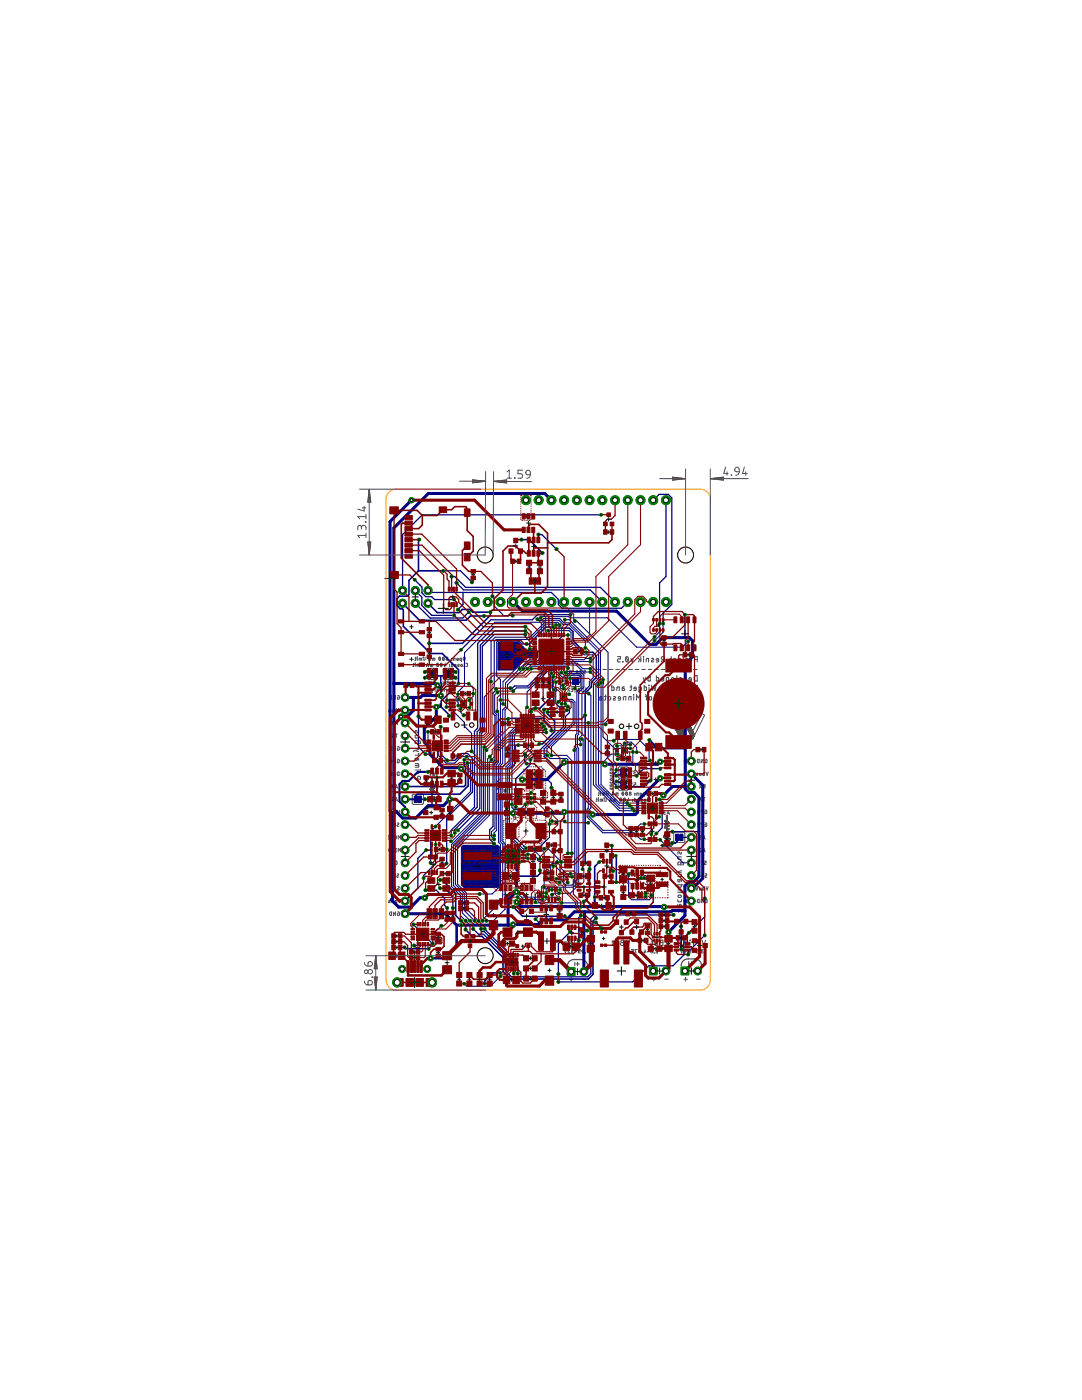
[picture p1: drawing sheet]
<svg xmlns="http://www.w3.org/2000/svg" width="216mm" height="279mm" viewBox="0 0 216 279" stroke-linecap="round" stroke-linejoin="round" font-family="sans-serif">
<g fill="none" stroke="#000" stroke-width=".2">
<path d="M85.9 134.5h.8M86.3 134.1v.8M89.1 134.5h.8M89.5 134.1v.8M114.4 135.9h.9M114.9 135.5v.8M83 159.5h.8M83.4 159.1v.8M124 156.6h.8M124 154.2h.8M124.4 153.8v.8M124.4 156.2v.8"/>
<path d="M136.5 144.5h1.1M137.1 144v1M135.1 167.1h.8M135.5 166.7v.8"/>
</g>
<g fill="none" stroke="#505050" stroke-width=".2">
<path d="M77.8 138.9h.3v.6l-.3-.1zM78.5 138.9v.6l.4-.6v.6M79.3 138.9h.4l-.1 .6h-.3v-.4h.1M82.4 132.6h.2M82.5 132.4v.5l-.1 .1M82.8 131.4h.2M82.8 132.4h.1M82.8 132.6v.4M83 131.1v.7h-.2M83.2 133l.1-.4h.4v.4M83.2 131.1h.1M83.2 131.1v.1"/>
<path d="M83.3 131.4v.4M83.3 131.1v.1M83.4 132.6v.4M83.6 131.8l.1-.4h.4v.4M83.9 131.4v.4M84 132.4h.1M84 132.6v.4M84.4 132.4v.5l-.1 .1M84.4 131.1v.1M84.5 131.4v.4M84.8 131.1l-.1 .7M85.1 133l.2-.6 .2 .6"/>
<path d="M85.1 132.9h.4M85.3 133.5h1.9v2h-1.9zM85.5 131.8l.2-.7 .3 .7M85.6 131.6h.3M85.6 135.9l.2 .7 .2-.7M85.9 133l.1-.4h.3v.4M86.1 137.5l.3 .7M86.1 132.6v.4M86.3 131.8l.1-.4h.4v.4M86.4 135.9h.3v.3l-.3 .2v.2h.3M86.4 137.5l-.2 .5M86.6 131.4v.4"/>
<path d="M86.6 137.6l.2-.1v.5M87.2 132.4a.32 .32 0 0 1 .3 .3 .32 .32 0 0 1-.3 .3zM87.2 132.5l.3 .4M87.5 137.5l-.3 .2v.3h.3v-.2l-.3-.1M87.6 131.3l.3 .4M87.7 131.1a.32 .32 0 0 1 .2 .4 .32 .32 0 0 1-.2 .3l-.2-.3zM87.9 138l.1-.5h.3v.5M87.9 132.5l.3 .4M87.9 132.4a.32 .32 0 0 1 .3 .3 .32 .32 0 0 1-.3 .3l-.1-.3zM88.1 137.5v.5M88.3 131.3l.3 .4M88.3 131.2l.1-.1a.29 .29 0 0 1 .3 .4 .29 .29 0 0 1-.4 .2z"/>
<path d="M88.4 135.9l.2 .7 .2-.7M88.5 133.5h1.9v2h-1.9zM88.7 132.7v.3M88.7 137.3v.1M88.7 137.5v.5M88.8 132.4l.2 .5h-.4M88.9 137.6l.3-.1v.5M89.3 136.2l-.1 .3 .3 .1M89.5 135.9l-.3 .1v.2h.3M89.7 132.6v.1M89.7 132.9v.1M89.7 132.9h.1"/>
<path d="M89.7 133h.1M89.7 132.6h.1M89.7 132.7h.1M89.8 138l-.3-.1 .1-.3 .2-.1v.7M89.8 136.6h.1M90.1 132.4v.6h.2l.1-.4h-.3M90.1 131.4h.1M90.1 131.7h.1M90.1 131.7v.1M90.3 136.2h.2M90.4 136.2l-.2 .3 .4 .1M90.5 131.8v-.4h.3v.4"/>
<path d="M90.6 135.9l-.4 .1v.1l.1 .1M91 132.8h-.3v-.2h.3v.3l-.3 .1M91.4 132.6l.2 .1-.2 .3h.2M91.4 131.6h-.3l.1-.2h.2v.4h-.3M92.1 131.8h-.3v-.4h.3v.6M92.5 131.2h.3l-.1 .6-.2-.1zM92.6 132.4l-.1 .6M92.9 132.4l.4 .1-.1 .4-.3 .1M112.6 137.3h.4M112.8 137.3v.7M113 133.8h.3v.7l-.4-.1 .2-.3-.2-.1zM113.1 134.1h.2"/>
<path d="M113.2 137.3l.5 .7M113.7 133.9h.3l-.1 .5h-.2zM113.7 137.3l-.5 .7M113.9 134.9h1.9l.1 1.9-.2 .2-1.8-.1zM114 137.3h.3v.7h-.3M114 137.6h.3M114.3 134.5h.3M114.6 138.1h.3M114.9 134.5l.2-.7 .3 .7M115 134.3h.3M115.2 138l.2-.7 .3 .7M115.3 137.8h.3"/>
<path d="M115.7 133.9l.4-.1v.7l-.4-.1zM116 137.4l.4-.1v.7l-.4-.1zM116.5 133.8l.3 .1-.3 .3v.2h.3M116.8 137.4h.2l.1 .1-.4 .4h.4M77.6 141.6l.3 .1-.3 .3h.3M77.8 149.7h.4M77.9 154.1l.2 .1v.5l-.2 .1M77.9 151.7l.2 .4M77.9 151.6a.32 .32 0 0 1 .3 .3 .32 .32 0 0 1-.3 .3l-.1-.3zM78.2 143.9l.4 .7M78.2 159.9h.3M78.2 146.5l.5 .7"/>
<path d="M78.2 149.2l-.2-.2v.7M78.2 141.6v.5l.3-.1v-.4M78.2 156.7h.1a.32 .32 0 0 1 .2 .3 .32 .32 0 0 1-.2 .3zM78.2 156.8l.3 .4M78.5 154.8l.2-.7 .2 .7M78.5 154.6h.4M78.5 159.3l-.1-.1v.7M78.6 143.9l-.4 .7M78.7 146.5l-.5 .7M78.9 149.4h-.3l-.1-.3 .4-.1v.7M78.9 151.9h-.3l-.1-.3 .4-.1v.7M78.9 157.3l.2-.7 .2 .7"/>
<path d="M78.9 159.9l.2-.7 .2 .7M78.9 146.5h.4M78.9 157.1h.3M78.9 159.7h.3M79.1 144.3l-.2 .3M79.1 146.5v.7M79.2 141.4v.7l-.3-.1v-.3l.3-.1M79.3 154.2l.3-.1v.7l-.3-.1zM79.3 149l.4 .1-.1 .6h-.3v-.4h.1M79.3 151.5l.4 .1-.1 .6h-.3v-.4h.1M79.3 144.3h-.3v-.3l.3-.1v.7M79.5 141.4l.2 .7 .2-.7"/>
<path d="M82.4 158.5l2 .1v1.8l-2 .1-.1-.2v-1.6zM85.6 159.4h.2M85.6 159.3v.1M85.6 159.4v.1M85.6 159.5h.1M85.7 159.5h.4M85.7 154.9h.3M85.7 159.5l.2 .1M85.7 159.1l-.1 .2M85.7 159.3l-.1 .1M85.7 159.3v.1M85.7 159.1h.1"/>
<path d="M85.7 159.3h.1M85.7 159.3h-.1M85.7 159.1h.4M85.7 159.4l.2 .1M85.8 159.6h.3M85.8 159.2h-.2M85.9 159.1h-.2M85.9 157h.3M85.9 156.9l.2 .1M85.9 156.3h.2M85.9 156.2v.1M85.9 156.8v.2"/>
<path d="M85.9 157.5v.1M85.9 156.3h.1M85.9 156.3l.5 .3-.5 .2M85.9 157l.5 .2-.5 .3M85.9 157.5h.1M85.9 157.6l.5 .2M85.9 157.6h.3M85.9 157.5h.2M85.9 156.3l.3 .1M86 157.6h.3M86 157l.4 .1M86 156.4h.3"/>
<path d="M86 159.7h.1M86 159.8h.1M86 159.3h.1M86 159.9h.1M86 156.9l.6 .3M86 156.9h.1M86 159.2v.3M86 159.6v.3h.1M86 159.2h.1M86 159.6h.1M86 159.4h.1M86 159.2l-.3 .1"/>
<path d="M86 154.4l-.1-.2v.7M86.1 157.7h.3M86.1 156.4h.3M86.1 156.2l-.2 .1M86.1 156.9h-.2M86.1 159.1h.1M86.1 157.5h-.2M86.1 156.1h.2M86.1 159.1l-.4 .1M86.1 159.1v.8M86.1 157.1h.4M86.1 157.7l.4 .1"/>
<path d="M86.2 155.2h.1v.9M86.2 158.3h.1M86.2 158.7h.1M86.2 158.5h.1M86.2 158.6h.1M86.2 158.4h.1M86.2 158.1h.1M86.2 155.7h.1M86.2 155.4h.1M86.2 155.2h.1M86.2 155.2v.9l-.3 .1M86.2 158v.9"/>
<path d="M86.2 158.9v.1M86.2 158.9h.1M86.2 158.8h.1M86.2 158.2h.1M86.2 156.5h.3M86.2 156h.1M86.2 155.9h.1M86.2 155.8h.1M86.2 155.6h.1M86.2 155.5h.1M86.2 155.3h.1M86.2 157.9v.1"/>
<path d="M86.2 156.8h-.3M86.2 157.1h.3M86.2 156.2l-.2 .1 .6 .2M86.3 156.2h-.4M86.3 157.4l-.4 .1M86.3 156.8h-.3M86.3 158v.9M86.3 158.9v.1M86.3 158v.1M86.3 156.1v.1M86.3 157.8h.3M86.3 156.1h-.3"/>
<path d="M86.3 156.5h.3M86.3 157.2h.3M86.3 158h-.1M86.3 159.7h.1M86.3 159.1h.4M86.3 159.1v.6M86.3 159.3h.1M86.3 159.7h.2M86.3 159.5h.1M86.3 159.6h.1M86.3 154.9l.3-.7 .2 .7M86.3 159.1h.1"/>
<path d="M86.3 159.1h.4v.1M86.3 159.7l.1 .1M86.3 159.2h.4M86.3 159.4h.1M86.3 159.2h.1M86.4 156.6h.2M86.4 159.8h.1M86.4 157.4h-.4M86.4 159.8l.4 .1M86.4 157.8h.2M86.4 156.7l-.4 .1M86.4 154.7h.3"/>
<path d="M86.4 158h-.2M86.4 159.8v.1M86.4 159.9h.4M86.4 157.8v.1M86.4 157.8l-.2 .1M86.4 157.3l-.3 .1M86.4 159.9h.2M86.4 159.2h.1M86.4 159.7h.1M86.4 159.2v.5M86.5 159.7v.1M86.5 156.7h-.3"/>
<path d="M86.5 159.8h.1M86.5 157.9h-.3M86.6 157.3h-.4M86.6 156.5v.1M86.6 157.2v.1M86.6 157.8v.1M86.6 157.9l-.3 .1M86.6 157.3l-.6 .2 .6 .3M86.6 157.3h.1M86.6 157.2h.1M86.6 156.6l-.6 .3M86.6 156.6v.1"/>
<path d="M86.6 156.5h.1M86.6 157.9h-.3M86.6 156.6l-.3 .1M86.7 159.2h.1M86.7 159.8h.1M86.8 159.8v.1M86.8 159.8h-.1M86.8 159.9h-.3M118.9 159.5h.3M119.1 159.3v.5l-.2 .2M119.4 158.3h.2M119.4 159.3h.1"/>
<path d="M119.4 159.5v.5M119.5 158.1v.6h-.1M119.8 160l.1-.5h.3v.5M119.8 158.1h.1M119.8 158.3v.4M120 159.5v.5M120.2 158.7l.1-.4h.3v.4M120.4 158.3v.4M120.5 159.3h.1M120.6 159.5v.5M120.6 159.3h.1M120.9 159.3v.5l-.1 .2"/>
<path d="M121 158.1h.1M121 158.3v.4M121.4 158.1l-.1 .6M121.6 160l.3-.7 .2 .7M121.7 159.8h.3M121.8 156.6v.3h.3l.1-.2-.2-.1v.3M121.8 156v.3h.4v-.3M121.8 154.7l.4 .2v.2h-.4M121.8 152.4l.4 .2M122 153.4v.3h-.2v-.3h.3l.1 .3M122.1 158.7l.2-.6 .2 .6M122.1 158.6h.4"/>
<path d="M122.1 152.8l.1 .3h-.4M122.2 157.3v.2h-.2l-.1-.3-.1 .1v.2M122.2 154.1v.3l-.4-.1v-.2h.6M122.2 152.3l-.7 .3M122.4 160l.2-.5h.3v.5M122.7 159.5v.5M122.9 158.7l.1-.4h.3v.4M123.1 158.3v.4M123.4 155.5h1.9v2.1h-1.9zM123.4 153.1h1.9v2.1h-1.9zM123.7 159.4l.3 .4M123.8 159.3a.32 .32 0 0 1 .3 .3 .32 .32 0 0 1-.3 .3l-.1-.2z"/>
<path d="M124.1 158.2l.3 .4M124.2 158.1a.32 .32 0 0 1 .3 .3 .32 .32 0 0 1-.3 .3l-.1-.3zM124.4 159.4l.4 .4M124.5 159.3a.32 .32 0 0 1 .3 .3 .32 .32 0 0 1-.3 .3l-.1-.3zM124.9 158.2l.3 .4M124.9 158.1a.32 .32 0 0 1 .3 .3 .32 .32 0 0 1-.3 .3zM125.2 159.6v.4M125.4 159.3l.1 .5h-.4M125.7 153.8l.2 .7 .3-.7M125.7 156.2l.2 .7 .3-.7M126.2 159.9h.1M126.2 159.6h.1"/>
<path d="M126.5 156.2h.4v.3l-.4 .2v.2h.4M126.6 159.3v.7l.3-.1v-.3l-.3-.1M126.7 154.1l-.2 .1v.2l.4 .1M126.7 158.3h.1M126.7 158.6h.1M126.9 153.8l-.4 .1v.2h.3M127 158.7l.1-.4h.2v.4M127.1 154.5h.1M127.2 154.5h.1M127.6 159.7h-.3v-.1h.2l.1 .2-.3 .2M127.6 154.1h.2M127.7 154.1l-.2 .1v.2l.4 .1"/>
<path d="M127.9 153.8l-.4 .1 .1 .2M127.9 159.5l.3 .1-.3 .3h.3M128 158.5h-.3v-.2h.3v.4h-.3M128.6 158.7h-.3l.1-.4h.2v.7M129.1 158.1h.2v.6l-.3-.2zM129.2 159.3l-.1 .7M129.5 159.3l.3 .1v.5l-.3 .1M133.5 143.5h.9M133.5 143.4h.9M133.5 143.4h.8M133.5 143.2h1.1M133.5 143.1h1"/>
<path d="M133.5 143l.9 .1M133.5 143h.8M133.5 143h.7M133.5 142.9h.7M133.5 142.9h.6M133.5 142.8h.5M133.5 142.7l.4 .1M133.5 142.7h.3M133.5 142.7h.2M133.5 142.6h.2M133.5 142.6h.1M133.5 143.8h.1"/>
<path d="M133.6 143.7l-.1 .1M133.7 143.7h-.2M133.8 143.7h.7M133.8 143.7l.8 .1M133.8 143.8h.8M133.8 143.8l.8 .1M133.9 143.9h.8M133.9 144h.8M134 144.1h.7M134 144.1h.8M134 144.1l.8 .1M134 144.2h.8"/>
<path d="M134.1 144.3h.8M134.1 144.4h.8M134.2 144.4h.8M134.2 144.4l.8 .1M134.2 144.5h.8M134.2 144.5l.8 .1M134.3 144.6h.8M134.3 144.7h.8M134.3 144.8h.8M134.4 144.8h.8M134.4 143.3h-.9M134.4 144.8l.8 .1"/>
<path d="M134.4 143.5h-.9M134.4 144.9h.8M134.5 143.6h-1M134.5 144.9l.8 .1M134.5 145h.8M134.5 143.3h-1M134.5 143.7h-1M134.5 145.1h.8M134.5 145.1h.9M134.6 143.2h-1.1M134.6 145.1l.8 .1M134.6 143.2l-1.1-.7v1.3"/>
<path d="M134.6 143.2l-1.1 .6M134.6 145.2h.8M134.6 145.2l.8 .1M134.7 145.3h.8M134.7 145.4h.8M134.7 145.5h.9M134.8 145.5h.8M134.8 145.5l.8 .1M134.8 145.6h.9M134.9 145.6l.8 .1M134.9 145.7h.8M134.9 145.8h.8"/>
<path d="M134.9 145.8h.9M135 145.8l.8 .1M135 145.9h.8M135 145.9h1.6M135 146h1.6M135.1 146h1.5M135.1 146.1h1.4M135.1 146.2h1.4M135.2 146.2h1.3M135.2 146.3h1.2M135.3 146.4h1.1M135.3 146.5h1"/>
<path d="M135.4 146.6h.9M135.4 146.7h.8M135.5 146.7h.7M135.5 146.8h.7M135.6 146.9h.5M135.6 147h.5M135.7 147.1h.3M135.8 147.3h.1M135.8 147.4h.1M135.9 147.5l1.1-2.4 1.2 2.4M136 145.8h.7M136 147.2l-.3 .1"/>
<path d="M136 147.2h-.3M136.1 145.5h.7M136.1 145.5h.8M136.2 146.9h-.7M136.2 145.2h.8M136.3 145.2h1.5M136.3 145.1h1.5M136.3 145h1.5M136.4 146.5h-1.1M136.4 144.9h1.3M136.4 144.8h1.2M136.5 144.8h1.1"/>
<path d="M136.5 144.7h1.1M136.5 144.6h1M136.6 144.6h.9M136.6 144.5h.9M136.7 145.9h-.8M136.7 144.4h.7M136.7 145.8l-.8 .1M136.7 144.3h.7M136.7 144.2h.7M136.8 145.7h-.8M136.8 144.2h.5M136.8 145.6l-.8 .1"/>
<path d="M136.8 145.6h-.8M136.8 144.1h.5M136.8 145.5l-.7 .1M136.8 144h.4M136.9 144h.3M136.9 143.9h.3M136.9 145.4h-.8M136.9 145.4h-.7M136.9 143.8h.2M136.9 145.3h-.7M137 143.8h.1M137 145.2l-.8 .1"/>
<path d="M137 143.7h.1M137 143.6h.1M137 143.6l-1.5 3.1 .4 .8M137 143.6l1.2 2.4M137 143.6l-1.1 2.4-1.7-2.8-.6 .3 2.3 4M137 143.6l1.6 3.1M137.1 145.2h.7M137.1 145.2l.8 .1M137.1 145.3h.8M137.2 145.4h.7M137.2 145.5h.8M137.3 145.5l.7 .1"/>
<path d="M137.3 145.6h.7M137.3 145.6l.8 .1M137.3 145.7h.8M137.4 145.8h.7M137.4 145.8l.8 .1M137.4 145.9h.8M137.5 145.9l.7 .1M137.5 146h.7M137.5 146h.8M137.5 146.1h.8M137.6 146.2h.7M137.6 146.2l.8 .1"/>
<path d="M137.6 146.3h.8M137.7 146.3h.7M137.7 146.4h.8M137.7 146.5h.8M137.8 146.5l.7 .1M137.8 146.6h.8M137.8 146.6l.8 .1M137.9 146.7h.7M137.9 146.8h.7M137.9 146.9h.6M138 146.9h.5M138 147h.5"/>
<path d="M138 147h.4M138 147.1h.4M138.1 147.2h.3M138.1 147.2h.2M138.2 147.3h.1M138.2 147.4v.1M138.2 146v1.5M138.6 146.7l-.4 .8M139 154.3l.2 .1-.3 .2 .1 .1h.2M139.2 151.6l.3-.1v.7l-.3-.1zM139.5 156.6l.5 .7M139.6 159.2l.4 .7"/>
<path d="M139.6 154.3v.5l.3-.1v-.4M139.9 151.5v.7l.4-.7v.7M140 156.6l-.5 .7M140 159.2l-.4 .7M140.3 159.2h.4M140.5 157l-.2 .3M140.5 159.2v.7M140.5 157l-.2-.2 .4-.2v.7M140.5 157h.2M140.5 154.1v.7h-.2v-.4l.2-.1M140.7 151.5l.4 .1-.1 .6h-.3v-.4h.1M140.9 154.1l.2 .7 .2-.7"/>
<path d="M77.6 167.5h.1M77.6 166.8h.1M77.6 179.7h.2l.1 .2-.4 .2h.4M77.6 166.8v.7M77.7 169.3l.3 .2v.3l-.2 .2-.2-.2zM77.7 161.9h.2M77.7 161.7h.1M77.7 161.7l.2 .1v.6M77.8 177.6l.2-.7 .3 .7M77.9 177.4h.3M77.9 164.2l.4 .5M78 166.8h.2l.2 .1-.4 .5h.4"/>
<path d="M78.1 164.5l-.2 .4M78.2 179.7v.4h.3v-.4M78.2 174.4v.7h-.3M78.3 164.2v.7M78.3 171.9h.2l.1 .1-.3 .5 .3-.1M78.3 169.4l.2-.1 .1 .2-.3 .4h.4M78.5 162.2h-.3v-.2h.3v.3l-.3 .1M78.5 174.4l.4 .1-.1 .5-.3 .1M78.6 164.2l.3 .2v.4l-.3 .1M78.7 177l.3-.1v.7l-.4-.1zM78.8 162l.2-.1v.5M78.8 166.8h.2l.1 .2v.4l-.2 .1-.2-.2z"/>
<path d="M78.9 171.9l.3 .1v.5l-.3 .1M79 170h.1M79 169.3h.1M79 169.3v.7M79.2 179.5v.6h-.3v-.3l.3-.1M79.2 174.5l.2-.1 .1 .1-.3 .5h.4M79.3 164.3l.1-.1 .2 .2-.4 .4h.4M79.3 161.7l.3 .7 .2-.7M79.4 177l.1-.1 .2 .2-.4 .4h.4M79.5 167.5v-.7l.2 .4 .2-.4v.7M79.5 170v-.7l.2 .4 .2-.4v.7M79.5 179.5l.2 .6 .2-.6"/>
<path d="M85.3 161.1h1.9M85.3 161h1.9v.2h-1.9zM86.2 160.1h.1v1M86.2 160.1v1M86.2 160.1h.1M86.2 161h.1M86.2 160.9h.1M86.2 160.8h.1M86.2 160.7h.1M86.2 160.6h.1M86.2 160.5h.1M86.2 160.4h.1"/>
<path d="M86.2 160.3h.1M86.2 160.2h.1M86.3 161.1h.1M132.1 168.7h1.9v.1h-1.9zM132.1 168.8h.1M132.1 168.7h1.9M132.5 167h.1M132.5 166.9h.1M132.5 166.9v.1M132.5 167v.1M132.5 167.1h.5M132.5 167.1l.1 .1"/>
<path d="M132.5 166.8h.5M132.5 167.2h.5M132.6 166.9l-.1 .1M132.6 166.7h.4M132.6 167h.1M132.6 162.1h.1M132.6 167v.1M132.6 162.1l-.1 .3 .3 .1M132.6 167.1h.1M132.6 167.2h.1M132.6 167.2h.4M132.7 166.7h.2"/>
<path d="M132.7 166.8h-.2M132.7 166.7l-.2 .2M132.7 164.5l.3 .1M132.7 163.8v.1M132.7 164.5v.1M132.7 165.1v.1M132.7 163.9l.4 .1M132.7 163.9l.5 .3-.5 .3M132.7 164.6h.1M132.7 164.6l.5 .2-.5 .3M132.7 165.1h.1M132.7 165.2l.5 .3"/>
<path d="M132.7 164.5h.2M132.7 165.2h.3M132.7 163.9h.2M132.7 166.8l-.1 .2M132.8 161.8l-.3 .1-.1 .1 .2 .1M132.8 164.6h.3M132.8 165.2l.4 .1M132.8 164h.4M132.9 167.4h.1M132.9 167.3h.1M132.9 164.5l.5 .3M132.9 166.8v.3"/>
<path d="M132.9 166.8h.1M132.9 167.2h.1M132.9 167h.1M132.9 166.9h.1M132.9 164.7h.3M132.9 166.7h.1M132.9 165.3h.4M132.9 163.9h-.2M132.9 165.1h-.2M133 166.7v.8l-.1-.3M133 164.7h.3M133 164.5h-.3"/>
<path d="M133 164.1h.3M133 166.7h.1M133 165.6v1l.1-.1M133 168.7v-1h.1v1M133 166.5h.1M133 166.4h.1M133 166.3h.1M133 166.2h.1M133 166.1h.1M133 166h.1M133 165.9h.1M133 165.8h.1"/>
<path d="M133 165.7h.1M133 163.7h.1M133 163.6h.1M133 163.5h.1M133 163.4h.1M133 163.3h.1M133 163.2h.1M133 163.1h.1M133 163h.1M133 162.9h.1M133 162.8h.1M133 168.6h.1"/>
<path d="M133 168.5h.1M133 168.4h.1M133 168.3h.1M133 168.2h.1M133 168.1h.1M133 168h.1M133 167.9h.1M133 167.8h.1M133 165.4h.3M133 165.1h-.3M133 163.8h-.3M133.1 164.1h.2"/>
<path d="M133.1 163.8l-.2 .1 .5 .2M133.1 163.8h.1M133.1 165.4h.3M133.1 164.8h.3M133.1 164.4h-.4M133.1 163.8h-.3M133.1 162.5l.2-.7 .3 .7M133.1 163.7v-.9h-.1v.9l-.3 .1M133.1 166.6h.1M133.1 165.7v.9M133.1 165.7h.1M133.1 163.7v.1"/>
<path d="M133.1 163.7h-.2M133.1 164.1h.3M133.2 165h-.4M133.2 164.2h.2M133.2 166.8h.4M133.2 167.3h.1M133.2 167.1h.1M133.2 162.3h.3M133.2 165.6h-.2M133.2 166.7h.4v.1M133.2 166.7h.4M133.2 166.7v.7"/>
<path d="M133.2 167.4h.1M133.2 167.3l.1 .1M133.2 167.2h.1M133.2 167h.1M133.2 166.9h.1M133.2 165.5h.2M133.2 164.8h.2M133.2 164.4h-.3M133.2 167.4h.2M133.2 167.4l.5 .1M133.2 167.4l.1 .1M133.2 165.5h.1"/>
<path d="M133.2 165.5l-.2 .1M133.3 165h-.4M133.3 167.5h.1M133.3 167.5h.3M133.3 166.8h.1M133.3 166.8v.5l.3 .1M133.3 165.5l-.3 .1M133.3 164.3h-.3M133.4 164.9h-.4M133.4 164.3h-.3M133.4 165.5l-.3 .2M133.4 164.1v.2"/>
<path d="M133.4 164.8v.1M133.4 165.4v.1M133.4 164.9l-.5 .2 .5 .3M133.4 164.8h.1M133.4 164.3l-.5 .2M133.4 164.3h.1M133.4 164.1v.1M133.4 165.5h-.3M133.4 164.9h-.3M133.5 167.4h.1M133.6 166.8h.1M133.6 167.4h.1"/>
<path d="M133.6 167.4l.1 .1M133.7 167.5h-.2M134.5 166.2h2.1v1.9h-2.1zM139 177.2h.2l-.3 .3 .3 .1M139.1 175.1l.3-.7 .2 .7M139.2 174.9h.4M139.2 179.5h.3v.6h-.3zM139.4 162l-.2 .1v.2l.4 .1M139.6 161.7l-.4 .1v.2h.3M139.6 164.4l-.3-.2-.1 .1 .4 .6h-.4M139.6 177.2v.4h.3v-.4M139.6 171.9v.7h-.3"/>
<path d="M139.7 167.1l-.1 .1v.2l.3 .1M139.9 166.8l-.3 .1v.1l.2 .1M139.9 169.5l-.2-.2-.1 .1 .3 .6h-.4M139.9 179.5v.6l.4-.6v.6M139.9 171.9l.3 .1v.5l-.3 .1M140 174.4h.3v.7l-.3-.1zM140.2 167.5l.3-.7 .2 .7M140.2 170l.3-.7 .2 .7M140.3 162.1h-.3l-.1-.3 .4-.1v.7M140.3 164.6l-.4-.1 .1-.2 .3-.1v.7M140.3 167.3h.3M140.3 169.8h.3"/>
<path d="M140.5 176.9v.7h-.2v-.4h.2M140.6 171.9h.2l.1 .1-.3 .5 .3-.1M140.7 161.7l.3 .1v.6h-.3v-.4h.1M140.7 164.2l.3 .1v.6h-.3v-.4h.1M140.7 179.5l.4 .1-.1 .5h-.3v-.3h.1M140.7 174.5l.3-.1v.1l-.3 .5h.4M140.9 176.9l.2 .7 .2-.7M77.9 182h.2v.7l-.3-.1zM78.5 182v.7l.4-.7v.7M79.3 182l.4 .1-.1 .6h-.3v-.4h.1M112.7 189.7l.1 .5 .2-.5M113.7 189.7a.19 .19 0 0 0-.3-.2 .19 .19 0 0 0-.1 .3l.4 .4h-.4"/>
<path d="M114.2 189.8l-.2 .3 .4 .1M114.4 189.5l-.4 .1 .1 .2h.2M114.7 189.9l.4 .1M115.4 189.5h.4v.3h-.3l-.1 .2 .1 .2h.3M116.1 189.9l.3 .3M116.1 189.6a.2 .2 0 0 1 .4 0 .2 .2 0 0 1-.1 .3h-.3zM116.8 190.2h.1M117.3 189.9v.3M117.4 189.5l.1 .5h-.3M125.4 189.7l.1 .5 .2-.5M126 189.5h.4v.3h-.3l-.1 .2 .1 .2h.3M127.1 189.6l-.4-.1 .2 .7"/>
<path d="M127.6 189.9v.3M127.7 189.5l.1 .5h-.4M128.1 190.2h.1M128.6 189.9v.3M128.7 189.5l.2 .5h-.4M129.2 189.9l.3 .1M129.9 189.8h.3v.2a.19 .19 0 0 1-.3 .2 .2 .2 0 0 1 0-.4zM129.9 189.5l.3 .3M130.5 190.2h.1M130.6 190.2h.1M131.2 189.7l-.3-.2v.2l.3 .5h-.3M135.9 189.7l.1 .5 .2-.5"/>
<path d="M136.5 189.5h.4v.3h-.3l-.1 .2 .1 .2h.3M137.2 190.2h.1M137.5 189.5h.4v.3h-.3l-.1 .2 .1 .2h.3M138.2 189.9l.3 .1M139.1 189.8l-.2 .3 .4 .1M139.3 189.5l-.4 .1v.2h.3M139.6 190.2h.1M140.1 189.8l-.2 .3 .4 .1M140.3 189.5l-.4 .1 .1 .2h.2"/>
<circle cx="89.2" cy="131.3" r=".15"/>
<circle cx="89.2" cy="131.6" r=".18"/>
<circle cx="92.1" cy="132.8" r=".21"/>
<circle cx="122" cy="155.5" r=".2"/>
<circle cx="125.7" cy="158.2" r=".15"/>
<circle cx="125.8" cy="158.5" r=".19"/>
<circle cx="128.6" cy="159.7" r=".2"/>
</g>
<g fill="none" stroke="#505050" stroke-width=".21">
<path d="M119 133.6h.7M120.1 139l-.4 .2v.5h.3l.1-.3-.4-.1M120.3 133.6h.7M120.6 139h.4M120.8 138.7v.9l-.2 .1M121.4 139.1l.2-.1 .2 .1-.1 .6-.3-.1zM121.6 133.6h.7M122.1 136.8v1h.3l.1-.6-.4-.1M122.4 139.1l.3-.1 .2 .1-.5 .4v.2h.4M122.9 133.6h.7M123.1 137.8v-.6l.2-.1h.3v.7M123.2 131h.6v.5l-.5 .1-.1 .1 .1 .4h.5"/>
<path d="M123.8 139.4h-.4l.1-.4 .3 .1v.5l-.1 .1h-.3M124.2 133.6h.7M124.3 132.1h.1M124.4 139.7v-.6l.2-.1h.3v.7M124.6 137.1h-.3l-.1 .2v.5h.3l.1-.3-.4-.1M124.9 131.3l.4 .6M124.9 131.1h.1a.53 .53 0 0 1 .4 .5 .53 .53 0 0 1-.4 .5l-.2-.5zM125.5 139.7v-.5l.1-.2h.3v.7M125.5 133.6h.7M125.7 137.1h.4M125.9 131.4l.2 .7 .3-.7M125.9 136.8v.8l-.2 .2"/>
<path d="M126.5 138.7h.1M126.4 139v.7M126.7 133.6h.8M127 137.5h-.5l.1-.4 .3 .1 .1 .4-.1 .2h-.4M127 139.7v-1l.4 .6 .3-.6v1M127.4 131.4l.5 .3M127.5 137.8l.5-.1v-.5l-.2-.1h-.3v.9l.1 .2h.3M127.7 131.6l-.3 .5M127.9 131v1.1M128.1 133.6h.7M128.3 135.2l.4 1.1h.1M128.4 131h.1"/>
<path d="M128.4 131.4v.7M128.5 136.8v1h.4l.1-.6-.5-.1M128.8 138.7l.2 .1v.9M128.8 139h.3M128.8 135.2l-.2 .7M128.9 132.1v-.5l.2-.2h.3v.7M129.3 133.6h.7M129.5 136.8h.1M129.5 137.1v.7M129.6 139.1l.2-.1 .2 .1-.1 .6-.3-.1zM129.8 134.9v1h-.4l-.1-.6 .5-.1M130 136.8l.2 1 .3-.7 .2 .7 .2-1"/>
<path d="M130 131.4l.5 .1-.5 .4v.2l.5-.1M130.6 133.6h.8M131 134.9v1h.4v-.6l-.4-.1M131.1 139l.5 1.1M131.4 131.7h-.4l.1-.3 .3 .1v.4l-.1 .2h-.3M131.6 139l-.2 .7M131.9 133.6h.8M132 139h.4M132.1 137.8v-.5l.1-.2h.3v.7M132.2 131.6l-.2 .5M132.3 138.7v.9l-.3 .1M132.4 135.6h-.4l.1-.4 .3 .1v.4v.2h-.4"/>
<path d="M132.5 131.6l-.5-.1v-.4l.5-.1v1.1M132.7 138.7h.1M132.8 139v.7M133 137.2v-.1h.3v.7M133.2 133.6h.7M133.3 139.1l.3-.1 .1 .1-.5 .5 .2 .1h.3M133.4 135.9l-.4-.1v-.6h.4v1.1M133.7 131.4h.3M133.9 131v.9l-.2 .2M134 135.3l.2-.1 .2 .1-.1 .6-.3-.1zM134.1 139.1v-.1h.4v.7M134.4 137.5h-.5l.1-.4 .3 .1 .1 .4-.1 .2h-.4"/>
<path d="M134.4 131.4h.3l.1 .2v.4l-.4 .1M134.5 133.6h.7M135.1 134.9v.8l-.2 .2M135.4 137.1l-.4 .1-.1 .6M135.4 136.8v1M135.5 139.4h-.5l.2-.4 .3 .1v.5l-.1 .1h-.4M135.8 131.7h-.5l.1-.3 .4 .1v.4l-.1 .2h-.4M135.8 133.6h.7M135.9 137.1h.4M136 139l.2 .7 .3-.7M136.1 135.6h-.5l.1-.4 .3 .1 .1 .4-.1 .2h-.4M136.2 136.8v.8l-.3 .2"/>
<path d="M136.4 131h.1M136.3 131.4v.9l.3 .2M136.5 135.2l.3 .7 .2-.7M136.6 137.2v-.1h.3v.7M136.8 131.5l.2-.1 .2 .1-.1 .6-.3-.1zM136.9 138.7h.1M136.9 139v.7M137.1 133.6h.7M137.4 139.7v-.5l.2-.2h.3v.7M137.5 137.2l.2-.1 .2 .1-.1 .6-.3-.1zM137.6 131.5v-.1h.4v.7M138 135.6h-.5l.1-.4 .3 .1 .1 .4-.1 .2h-.4"/>
<path d="M138.4 133.6h.7M138.5 138.7l.1 .9 .1 .1 .4-.1v-.9M138.5 136.8v1l.6-1v1M138.6 135l.5-.1v1l-.5-.1zM139.1 131.6l-.5-.1v-.4l.5-.1v1.1M82.8 155.5h1.1l-.1-.5h-.4l-.1 .5M82.8 152.4h.6l.1 .2v.5h-.7M82.8 153.7h.7M82.8 152.7h.7M82.8 149.8l.7 .2M83 147.8h.2l.2 .3 .1-.2h.3l.1 .5h-1.1zM83.2 151.3l-.1 .5-.2-.1-.1-.4h.6l.1 .1v.3"/>
<path d="M83.4 154h.1v.4h-.7M83.4 150.4h.1v.3h-.7M83.4 148.1v.3M83.5 145.8v.4h-.2l-.3-.4-.1 .4M83.5 146.8h-.7l.1 .5h.6M83.5 149.5l-1 .5M83.9 153.6h.1M133.5 142.5l1.1 .7-1.1 .6zM133.6 143.5l2.3 4 1.1-2.4 1.2 2.4 2.4-4.8-.6-.3-1.8 3.6M134.2 143.2l1.7 2.8 1.1-2.4 1.6 3.1M135.3 179.6v.3l.1 .1h.5l.1-.4M135.3 177.6h.6l.1 .2v.3h-.7"/>
<path d="M135.3 174l.7 .2M135.4 172.1l.2-.1 .2 .3 .2-.2h.2l.1 .5h-1zM135.7 175.6l-.1 .4-.3-.1v-.3h.5h.2v.4M135.8 172.3v.3M135.8 174.6h.2v.3h-.7M135.9 170.1v.3l-.2 .1-.2-.5h-.2v.5M136 176.6l-.1 .4h-.6v-.4h1M136 171h-.7v.5h.7M136 173.8l-1.1 .4M112.6 188.1v-.1h.3v.7M113.6 195.4h.7M114 188h-.4v.2v.5h.3l.1-.3-.4-.1"/>
<path d="M114 195.1v.7M114.6 187.6v.9l-.2 .2M114.7 192v.7M114.9 192.4h.7M115.2 188.1l.2-.1 .2 .1-.1 .6-.3-.1zM115.3 192v.7M116.1 195.4h.8M116.2 187.7l.2-.1 .3 .3-.5 .4a.29 .29 0 0 0 .1 .4 .29 .29 0 0 0 .4-.1M117.2 187.6l.3 1.1 .4-1.1M122.1 188h.3M122.3 187.6v1l-.2 .1M123.3 188h-.3l-.1 .2v.5h.3l.1-.3-.4-.1"/>
<path d="M123.9 187.7l.5-.1v1.1l-.5-.1-.1-.3 .3-.2-.2-.1zM124.1 188.1h.3M124.9 187.6l.4 1.1 .4-1.1M129.9 188h.4M130.1 195.4h.7M130.2 187.6v1l-.3 .1M130.5 195.1v.7M131.1 188h-.3l-.1 .2v.5h.4l.1-.3-.5-.1M131.8 187.7l.5-.1v1.1l-.6-.1v-.3l.3-.2-.2-.1zM132 188.1h.3M132.7 195.4h.6M132.8 187.6l.4 1.1 .3-1.1"/>
<path d="M135.3 180.5v.4l.1 .1 .4-.1 .1-.3-.3-.1v.5M135.8 188.3h-.4l.1-.3 .3 .1v.4l-.1 .2h-.3M136.2 181.5l.1 .3-.2 .2-.5-.5h-.2l-.1 .2 .1 .4M136.4 188.7v-.6l.2-.1h.5v.7M136.5 195.4h.7M136.8 188v.7M136.8 195.1v.7M137.4 191.9v.7M137.6 192.3h.7M137.7 187.6h.1M137.7 188v.7M138 191.9v.7"/>
<path d="M138.1 188.1v-.1h.3v.7M139 195.4h.7M139.5 188.2l-.5-.1v-.4l.5-.1v1.1M140.1 187.6l.3 1.1 .4-1.1"/>
<circle cx="135.6" cy="178.8" r=".32"/>
</g>
<path d="M113.2 192.9v-.3a1.37 1.37 0 0 1 1.4-1.1 2.58 2.58 0 0 1 2.2 .3l.3 .5 .2 .6M135.9 192.8l.1-.4a1.32 1.32 0 0 1 1.3-1 2.58 2.58 0 0 1 2.2 .3 1.22 1.22 0 0 1 .5 1.1" fill="none" stroke="#505050" stroke-width=".25"/>
<g fill="#000080" stroke="#000080" stroke-width=".2">
<path d="M99.4 128.2h4.1v.1l-4 .1z"/>
<path d="M103.4 128.2l1.8 1.7-.1 .1-1.7-1.7z"/>
<path d="M105 129.9h2.1l.1 .1h-2.1z"/>
<path d="M107 129.9h.2l-.1 1.4-.1-.1z"/>
<path d="M104.8 131.2l2.3-.1 .1 .1-2.4 .1z"/>
<path d="M102.3 133.6l2.5-2.5 .1 .1-2.5 2.5z"/>
<path d="M99.4 133.6l3-.1 .1 .1-3 .1z"/>
<path d="M99.4 128.2h.2l-.1 5.5-.1-.1z"/>
<path d="M99.4 133.5h3.1l.1 .1h-3.1z"/>
<path d="M99.4 133.4h3.2l.1 .1h-3.2z"/>
<path d="M99.4 133.3l3.3-.1 .1 .1-3.3 .1z"/>
<path d="M99.5 133.1h3.4v.1l-3.4 .1z"/>
<path d="M99.4 133.1l3.6-.1v.1l-3.5 .1z"/>
<path d="M99.4 132.9h3.7v.1h-3.6z"/>
<path d="M99.4 132.8h3.8l.1 .1h-3.8z"/>
<path d="M99.4 132.7h4v.1h-3.9z"/>
<path d="M99.4 132.6l4.1-.1v.1l-4 .1z"/>
<path d="M99.4 132.4h4.2v.1h-4.1z"/>
<path d="M99.4 132.3h4.3l.1 .1h-4.3z"/>
<path d="M99.5 132.2h4.3l.1 .1h-4.4z"/>
<path d="M99.4 132.1l4.5-.1 .1 .1-4.5 .1z"/>
<path d="M99.4 132l4.7-.1v.1l-4.6 .1z"/>
<path d="M99.4 131.8h4.8v.1l-4.7 .1z"/>
<path d="M99.4 131.7h4.9l.1 .1h-4.9z"/>
<path d="M99.5 131.6h4.9l.1 .1h-5z"/>
<path d="M99.4 131.5l5.1-.1 .1 .2h-5.1z"/>
<path d="M99.4 131.4l5.3-.1v.1l-5.2 .1z"/>
<path d="M99.4 131.2h5.4v.1h-5.3z"/>
<path d="M99.4 131.1h7.7l.1 .1h-7.7z"/>
<path d="M99.4 131h7.7l.1 .1h-7.7z"/>
<path d="M99.4 130.9l7.7-.1 .1 .1-7.7 .1z"/>
<path d="M99.4 130.8l7.7-.1 .1 .1-7.7 .1z"/>
<path d="M99.5 130.6h7.6l.1 .1h-7.7z"/>
<path d="M99.4 130.5h7.7l.1 .1h-7.7z"/>
<path d="M99.4 130.4l7.7-.1 .1 .2h-7.7z"/>
<path d="M99.4 130.3l7.7-.1 .1 .1-7.7 .1z"/>
<path d="M99.4 130.2l7.7-.1 .1 .1-7.7 .1z"/>
<path d="M99.4 130h7.7l.1 .1h-7.7z"/>
<path d="M99.4 129.9h7.7l.1 .1h-7.7z"/>
<path d="M99.4 129.8h5.6l.1 .1h-5.6z"/>
<path d="M99.5 129.6h5.4v.1l-5.4 .1z"/>
<path d="M99.4 129.6l5.4-.1v.1l-5.3 .1z"/>
<path d="M99.4 129.4h5.2l.1 .1h-5.2z"/>
<path d="M99.4 129.3h5.1l.1 .1h-5.1z"/>
<path d="M99.4 129.2h5l.1 .1h-5z"/>
<path d="M99.4 129.1l4.9-.1v.1l-4.8 .1z"/>
<path d="M99.4 128.9h4.8v.1l-4.7 .1z"/>
<path d="M99.4 128.8h4.7v.1h-4.6z"/>
<path d="M99.5 128.7h4.4l.1 .1h-4.5z"/>
<path d="M99.4 128.6l4.4-.1v.2h-4.3z"/>
<path d="M99.4 128.5l4.3-.1v.1l-4.2 .1z"/>
<path d="M99.4 128.4l4.2-.1v.1l-4.1 .1z"/>
<path d="M92.5 168.7h6.8v.1h-6.8z"/>
<path d="M92.5 168.7l.1 .1-.5 .4z"/>
<path d="M92.1 169.1h.1v7.5h-.1z"/>
<path d="M92.1 176.5l.6 .5v.1l-.6-.5z"/>
<path d="M92.6 177h6.6v.1h-6.6z"/>
<path d="M99.5 176.6l.1 .1-.5 .4z"/>
<path d="M99.4 169h.2l-.1 7.7h-.1z"/>
<path d="M99.2 168.7h.1l.3 .4h-.1z"/>
<path d="M92.5 177l6.7-.1 .1 .1-6.7 .1z"/>
<path d="M92.4 176.8h6.9l.1 .1h-7z"/>
<path d="M92.3 176.7h7.2v.1h-7.2z"/>
<path d="M92.2 176.6h7.3l.1 .1h-7.4z"/>
<path d="M92.1 176.5l7.4-.1 .1 .1-7.5 .1z"/>
<path d="M92.1 176.3h7.4l.1 .1h-7.5z"/>
<path d="M92.1 176.2h7.4l.1 .1h-7.5z"/>
<path d="M92.1 176.1h7.4l.1 .1h-7.5z"/>
<path d="M92.1 176l7.4-.1 .1 .1-7.5 .1z"/>
<path d="M92.1 175.9l7.4-.1 .1 .1-7.5 .1z"/>
<path d="M92.1 175.7h7.4l.1 .1-7.5 .1z"/>
<path d="M92.1 175.6h7.4l.1 .1h-7.5z"/>
<path d="M92.1 175.5h7.4l.1 .1h-7.5z"/>
<path d="M92.1 175.4l7.4-.1 .1 .2h-7.5z"/>
<path d="M92.1 175.3l7.4-.1 .1 .1-7.5 .1z"/>
<path d="M92.1 175.1h7.4l.1 .1h-7.5z"/>
<path d="M92.1 175h7.4l.1 .1h-7.5z"/>
<path d="M92.1 174.9h7.4l.1 .1h-7.5z"/>
<path d="M92.1 174.7h7.4l.1 .1-7.5 .1z"/>
<path d="M92.1 174.6h7.4l.1 .1-7.5 .1z"/>
<path d="M92.1 174.5h7.4l.1 .1h-7.5z"/>
<path d="M92.1 174.4h7.4l.1 .1h-7.5z"/>
<path d="M92.1 174.2h7.4l.1 .1-7.5 .1z"/>
<path d="M92.1 174.2l7.4-.1 .1 .1-7.5 .1z"/>
<path d="M92.1 174.1l7.4-.1 .1 .1-7.5 .1z"/>
<path d="M92.1 173.9h7.4l.1 .1h-7.5z"/>
<path d="M92.1 173.8h7.4l.1 .1h-7.5z"/>
<path d="M92.1 173.7h7.4l.1 .1h-7.5z"/>
<path d="M92.1 173.6l7.4-.1 .1 .1-7.5 .1z"/>
<path d="M92.1 173.4h7.4l.1 .1h-7.5z"/>
<path d="M92.1 173.3h7.4l.1 .1h-7.5z"/>
<path d="M92.1 173.2h7.4l.1 .1h-7.5z"/>
<path d="M92.1 173.1l7.4-.1 .1 .1-7.5 .1z"/>
<path d="M92.1 173l7.4-.1 .1 .1-7.5 .1z"/>
<path d="M92.1 172.8h7.4l.1 .1-7.5 .1z"/>
<path d="M92.1 172.7h7.4l.1 .1h-7.5z"/>
<path d="M92.1 172.6h7.4l.1 .1h-7.5z"/>
<path d="M92.1 172.5l7.4-.1 .1 .2h-7.5z"/>
<path d="M92.1 172.4l7.4-.1 .1 .1-7.5 .1z"/>
<path d="M92.1 172.3l7.4-.1 .1 .1-7.5 .1z"/>
<path d="M92.1 172.1h7.4l.1 .1h-7.5z"/>
<path d="M92.1 172h7.4l.1 .1h-7.5z"/>
<path d="M92.1 171.9l7.4-.1 .1 .1-7.5 .1z"/>
<path d="M92.1 171.8l7.4-.1 .1 .1-7.5 .1z"/>
<path d="M92.1 171.6h7.4l.1 .1h-7.5z"/>
<path d="M92.1 171.5h7.4l.1 .1h-7.5z"/>
<path d="M92.1 171.4h7.4l.1 .1h-7.5z"/>
<path d="M92.1 171.2h7.4l.1 .1-7.5 .1z"/>
<path d="M92.1 171.2l7.4-.1 .1 .1-7.5 .1z"/>
<path d="M92.1 171h7.4l.1 .1-7.5 .1z"/>
<path d="M92.1 170.9h7.4l.1 .1h-7.5z"/>
<path d="M92.1 170.8h7.4l.1 .1h-7.5z"/>
<path d="M92.1 170.7l7.4-.1 .1 .1-7.5 .1z"/>
<path d="M92.1 170.6l7.4-.1 .1 .1-7.5 .1z"/>
<path d="M92.1 170.4h7.4l.1 .1h-7.5z"/>
<path d="M92.1 170.3h7.4l.1 .1h-7.5z"/>
<path d="M92.1 170.2h7.4l.1 .1h-7.5z"/>
<path d="M92.1 170.1l7.4-.1 .1 .1-7.5 .1z"/>
<path d="M92.1 169.9h7.4l.1 .1-7.5 .1z"/>
<path d="M92.1 169.8h7.4l.1 .1h-7.5z"/>
<path d="M92.1 169.7h7.4l.1 .1h-7.5z"/>
<path d="M92.1 169.6l7.4-.1 .1 .2h-7.5z"/>
<path d="M92.1 169.5l7.4-.1 .1 .1-7.5 .1z"/>
<path d="M92.1 169.4l7.4-.1 .1 .1-7.5 .1z"/>
<path d="M92.1 169.2h7.4l.1 .1h-7.5z"/>
<path d="M92.1 169.1h7.4l.1 .1h-7.5z"/>
<path d="M92.2 169h7.3l.1 .1h-7.4z"/>
<path d="M92.3 168.9l7.1-.1v.1l-7 .1z"/>
<path d="M85.7 134.6h1.2v.6h-1.2z"/>
<path d="M85.7 133.8h1.2v.6h-1.2z"/>
<path d="M88.8 134.6h1.3v.6h-1.3z"/>
<path d="M88.8 133.8h1.3v.6h-1.3z"/>
<path d="M123.7 156.7h1.3v.6h-1.3z"/>
<path d="M123.7 155.9h1.3v.6h-1.3z"/>
<path d="M123.7 153.4h1.3v.7h-1.3z"/>
<path d="M123.7 154.3h1.3v.6h-1.3z"/>
<path d="M114.2 135.2h1.3v.6h-1.3z"/>
<path d="M114.2 136h1.3v.6h-1.3z"/>
<path d="M135.6 166.5h.7v1.2h-.7z"/>
<path d="M134.8 166.5h.6v1.2h-.6z"/>
<path d="M82.7 158.9h.6v1.2h-.6z"/>
<path d="M83.5 158.9h.6v1.2h-.6z"/>
</g>
<g fill="none" stroke="#000080" stroke-width=".61">
<path d="M82.1 99.8l-4.3 4.3v57.7l.5 .5v17.5M110 99.8l-1.3-1.3h-23.2l-6.9 6.9v56.1l1.7 1.8h2.7l2.4-2.5h3.1l1.2-1.3M78.6 136.4h8.3l.4 .4M82.5 139.2v2.6l-1.2 1.1-1.3 .1M87.9 138.8h-3.6l-.4 .4h-3.1M102.4 120.1l1.8 1.9h18.8l6.6 6.6h1.3l1.3-1.3h5.4l.6 .6v3.1l-1.5 1.5v25l.8 .7h1l1 .9v15.8l-1.2 1.2h-.8l-.8 .7v5.9l-3.3 3.3M87.1 141.1v1.9l-2.4 2.4v2.7l1.1 1.1v1.3l2.7 2.7h3.3l.2 .2M104.2 155.6h5.1M112.6 152.1l-3.5 3.5M131.7 155.3l-4.5 4.5v2.3l-.4 .5h-8.5M131.7 152l-.5 .5h-10.5M136.7 151.9h1.2"/>
<path d="M136.7 157h-2.5l-1.8 1.7M137.9 154.4l2.3 2.3v18.6l-1.5 1.5h-.3l-.5 .5M78 179.5l.3 .3M84.8 179.2h-1l-1.8 1.8h-2.4l-1.3-1.2M102.4 170.9l.8 .8v2M103 174.7v3.3l-1.6 1.6v5M112.6 162.1l-.3 .2h-9.9M136.7 179.8h1.2M103.1 180l.9 .9 28.5 .1M116.6 182v1.7l-.1 .2v10M136.7 181.7h-2.5l-.3 .3h-19.3l-1.6 1.6h-4.7l-.9 .9h-5l-.1 .1h-11.2l-2.3-2.2h-8"/>
</g>
<g fill="none" stroke="#000080" stroke-width=".25">
<path d="M130.3 99.8l1.2-1.1h1.8l.7 .7v21.2l-1.7 1.8v2.1M132.9 99.8v15.3l-1.3 1.2v8.1M82.7 115.7l1.1 1.1M82.9 117.9l1.3 1.3v1.6l1.9 2h4.5M83.8 116.8h.1M83.8 116.8l.4 .4v1.1l.7 .8h1.2l.6 .6h3.9M85.4 117.9l.4 .3h24.2l1.4 1.4v1l.8 .8h11.8l1.3-1.3M88.5 113.9h3.4l2.3 2.3M90.1 115.1h.6l2.2 2.1h26.9l2.9 2.9M91.1 116.3l1.4 1.4h25.3l2.4 2.4M92.4 118.2v2.4l-1 1.1M107.4 106.7h.7l2.9 2.9"/>
<path d="M119.9 102.7h-35.6l-4 4v11.2M82.9 120.4l2.9 2.9h6.6l1.1-1.1M84.8 134.1h1.5M86.3 134.9h-1.2l-.3 .4M86.3 134.1h.1M89.5 134.9h1.1l.3 .4M89.5 134.1h1.4M90.9 134.1h.1M93.5 122.2h.1M99 137.5v.2l-.7 .6v4.1l.5 .4v8.9l-.4 .4v12.8l-.7 .7v1.9l.9 .9M104.8 125.1h-6.2l-3.3 3.3v16.9l-.6 .6v15.2l-4.7 4.6v1M104.8 126.6h-6.2l-2.4 2.4v16.7l-.5 .5v15.2l-4.3 4.3"/>
<path d="M104.8 125.9h-6.1l-2.9 2.8v16.7l-.6 .6v15.1l-4.5 4.5v.6M113.3 133.3l-.2-.2h-4l-3.8 3.8h-2.6l-.5 .5h-.3M113.8 122.7h-6.6l-1 1h-8.2l-6 6M136.7 122.7v4.6M83.5 143v6.1l1.4 1.4M87.8 152.5h.3M87.9 145.1v5.4l1.3 1.3h1.5l1.4-1.4h1.2l1 .9v6.8l-5.2 5.1v9.1M103.4 148.7h1.2l2.1 2.1M109.3 155.6l.7 .7v.9M111.1 153.5h.1M113.1 141.7l-.7 .7v2.6l-6.6 6.6v.9l-2.9 2.9v5.6M113.3 141l.3 .2v1l-.8 .8v2.2l-4.2 4.3v1.5l2.5 2.5"/>
<path d="M124.4 157l-1.4 .1M131.6 159.6l.5 .5v5.1l-1.1 1.1M131.7 153.4h-3.3l-1.4 1.4M84.9 177.7h2.2l1.6 1.6v1.4l.5 .5M85 169.7l-1.6 1.6v6l-2.6 2.5M86.9 168.5v3.8l-2.4 2.4v.5M87.8 177.3h.9l1.7 1.6v2.3M90 166.7h.1M131.5 163l-1.5 1.6v1.9M134.2 166h5.3M136 167.1h1.9M140.6 179.3v3.7l-4.1 4.2v3.4l-2.2 2.1h-4.8l-3.3 3.3h-14.8"/>
<path d="M82.5 184.5l3.8 3.8M96 185.4v.3l.2 .2h.4l5.9 5.9v2.5M96.7 185.4l6.6 6.6v2.3M106.8 183.4l.8 .8M107.6 184.2h.1M113.8 186l-2.4 2.3v6.1M115.9 182.7l-.4 .4v4.6M118.9 184.1l1.2 1.2M134.4 182.6h-15.7l-.8 .8v10.9l-.7 .6h-15.1l-1.3-1.2v-2.9l-4.3-4.4h-1l-1.1-1M140.6 186.7l-3.3 3.3v.5"/>
</g>
<g fill="none" stroke="#000080" stroke-width=".21">
<path d="M98.3 119l.3 .4v1.6l1.9 1.9h1.8M89.2 139.8l-.1 1.3h.5l3.1 3.1v.7l1.4 1.5v3.5M93.5 136.5l.9 .9v1M99.3 138.2l-.6 .5v3.5l.4 .4v9.3l-.3 .4v13l-.7 .7v1l.5 .5M99.3 138.2h.1M105.1 128.5h-.9l-.6-.5h-4.3l-.2 .2v6.7l.8 .8v16.6l-.4 .4v15.4l.4 .4v8.3l-1.7 1.6h-2.5M106 133.5h1.7l.8-.8h6.5l1.4 1.4h1.4M107.2 123.6l.3 .2h.6l.4-.4h3.2l.8 .9h1.2l5.7 5.8v5.3l-1 1v20.2l5.2 5.2h2.9M107.9 123.3l.2-.2h5.4l.2 .2h7.5l5.8 5.9h9.2l1.1-1.2M109.4 125.9h4.2l.3 .3v1.9l2.7 2.6h1.6l.2 .1v4.5l-.8 .7v.9l-1.5 1.5v8.3l-.5 .6v.4l.2 .3v.6M110.4 135.1h.7l.7 .7v1.4l.2 .2h.4M110.9 136.1v4.3l.6 .6h1.8"/>
<path d="M111 124.8l-.2-.2h-1.9l-3.1 3h-6.8l-.4 .4v9.1l-2 2v6.7l-.5 .5v15.7l-5.9 5.9h-.2M111.7 124.8l-.4-.6h-2.6l-3 3h-6.9l-.8 .8v8M112 134.2l.6 .6h.4l.4-.4h2.2l.5 .5v2.1l-1 1v8.4l-.2 .3v2.5l.2 .3v26.9l-.7 .7h-5.1l-.3 .3v.8M112.3 136.8l.5-.5h2.8l.2-.2v-1l-.4-.4h-1.8l-.4 .4h-1l-1.6-1.6h-1.3l-3.8 3.8h-2.5l-.6 .6M112.7 123.7h.9l6.2 6.2v5.7l-.9 .8v20.2l4.7 4.7h2.5M112.8 134.3l.3-.3h2.7l.7 .7v2.4l-1 1.1v8.4l-.3 .2v2.3l.3 .2v27.3l-1.7 1.7h-3.4l-.2 .2M113.3 126.7h-.9l-5.1 5.2h-2.8l-4.1 4.1v4.5M113.6 138.6h-.7l-1.5 1.5M114.7 124h.4l6.2 6.2v13.5l-.5 .5v.3M114.9 135.5l-1.2-.1-1.6 .1-1.7-1.7h-1l-4.2 4.3v3.1M114.9 136.3v1l-.2 .1M116.8 129.3v-1.3l-3.3-3.3h-1.1l-.9-.9h-2.9l-.4 .4h-9.5l-6 6.1v6.5l-1.3 1.3v.5"/>
<path d="M117.5 138.4l.4 .4v22.5l-.4 .3v1.3l2.8 2.8h6.2l1.3-1.3h.8M117.8 131.4h-1l-.2 .3h-8.5l-.7 .6h-2.5l-4 4v4.8l-.6 .6v10.7l-.5 .4v15.2l.5 .4v11.2l-4 4v.1M117.8 132.1l-9.6-.1-.6 .6h-2.3l-4 4v4.6l-.5 .5v10.8l-.6 .6v14.7l.6 .6v13.1l-2.3 2.2h-1.4M117.8 133.5h-1.5l-1.1-1.1h-6.9l-.6 .6h-2l-.5 .5M119.4 136.7v19.9l4.2 4.2h2M119.9 136.2v20.4l3.7 3.7h1.5M120.3 135.6l.1 .4-.1 .5v10.6l2.3 2.3h3.2M131.6 124.4v1.7l-1 1M132.3 124.5v1.7l-1.7 1.7M85.4 146v1.8l2.1 2.2v.8l1.5 1.5h1.7l1.3-1.3h1.1l.8 .8v6.2l-8 8v6.2M91.9 141.5v.6l.6 .6M96.7 149.1l-.2 .2v12.9l-6.4 6.4v8.3l1.8 1.8v4l1 1"/>
<path d="M97 149.7l-.2 .2v12.4l-6.3 6.4v8l1.8 1.8v3.7l1.5 1.5M97.7 151l-.4 .4v11.1l-6.4 6.4v7.6l1.7 1.8v3.4l2.1 2M98.1 151.6l-.5 .5v10.6l-6.3 6.4v7.4l1.8 1.7v3.2l2.4 2.4M99.2 142l.3 .2v9.9l-.4 .4v13.2l-.5 .5v.5M108.1 144.4l-.4 .4h-4.6l-1.5 1.5v6.1l-.7 .6v13.5l3.1 3.1v.4l1.3 1.3M108.5 144.9l-.3 .4h-5.1l-1.2 1.1v6.1l-.6 .7v13.1l3.4 3.5h1.9l1.1 1.1v.5M108.9 145.5l-.3 .3h-5.5l-.8 .8v6.1l-.7 .6v12.6l3.3 3.3M109 146.2h-5.8l-.5 .5v6.1l-.5 .5v7.9l.4 .4h1.2l1-1.1M112.1 140.5v-.3l.6-.6h1.5l.5 .5v4.3l-4.7 4.6v1.7h3.1l1 1.1v18.5M112.8 140.5v-.4l.2-.2h1l.4 .3v4l-5.3 5.2v1.3l.7 .7h3.3l.2 .2v18.7M114.6 149.7l.1 26.4-.6 .6h-1.2l-1.3-1.3h-.6M116.1 147.5l.3 .2v25.7l-.2 .1"/>
<path d="M117.4 144.3v17l-.2 .2v1.6l3.1 3.1h6.2l1.3 1.3h.8M122.5 147.8l.2-.2h4.8l2 2v2l.2 .2M123 153.7l1.4 .1M123 156l.2 .2h1.2M124.1 149.4v1.2l-.9 .9M124.4 154.6h-1.2l-.2 .2M86.9 164.9v.1M103.3 179l.5 .5h4.4M104.9 169.2v.1M105.3 170.5h1.1l.8 .8v.3l.3 .3h1.1M108.6 169.4h.8l2.6 2.6v1.3l1.7 1.7h.5M109.6 164.4v2.7l-1.5 1.6v.9l.5 .5v7"/>
<path d="M110.2 177.6h1.6M110.2 163.9h2.5M110.4 172.8h.4l2.5 2.5v.8M111.2 172.1l-.3 .2h-.7l-.3 .3v2.4l.9 1h.7l.2 .1M114.7 174.3l-.9 .1M116.5 179.9l-.3 .3h-9.2l-.2-.1M116.8 164.2h.6M125.4 174.5v4.5l.6 .6h3.6l.4-.4v-.5M127.2 179l.2 .2M127.2 175.5v.1M127.2 176v.1M127.2 176.5v.1"/>
<path d="M127.2 177v.1M127.2 177.5v.1M127.2 178v.1M127.2 178.5v.1M127.6 174.7h-.2l-.2 .4M127.8 179.2h.1M128 174.7h.2M128.3 179.2h.1M128.6 174.7h.2l.3 .4M129.1 179l-.3 .2M129.1 175.5v.1M129.1 176v.1"/>
<path d="M129.1 176.5v.1M129.1 177v.1M129.1 177.5v.1M129.1 178v.1M129.1 178.5v.1M131.7 167.6l4.6 4.6h1.6M88.1 184.8l-1.3 1.2v2.5l-.3 .3h-.4l-.2-.1h-3.3M99.9 194.8l-2 2h-4.7l-.6-.5"/>
</g>
<path d="M91.1 184.6v4.2l-2.4 2.4h-2.8" fill="none" stroke="#000080" stroke-width=".51"/>
<g fill="none" stroke="#000080" stroke-width=".2">
<path d="M91.4 138.6v.3l-.4 .4v.5l.4 .4v.6M94.4 138.4v.5l-.9 .9h-1.7l-.3-.2M93.7 141.2h-1.6l-.2 .3M102.9 155.8v.1M102.9 156.1v.1M102.9 156.5h.1M102.9 156.9h.1M102.9 157.2v.1M102.9 157.6h.1M102.9 157.9v.1M102.9 158.3h.1M102.9 158.6v.1"/>
<path d="M102.9 159h.1M102.9 159.3v.1M102.9 159.7v.1M103 155.4l-.1 .1M103.2 155.1v.1M103.5 154.9h-.1M103.8 154.6h-.1M104 154.3v.1M104.3 154.1h-.1M104.5 153.8v.1M104.8 153.5v.1M105.1 153.3h-.1"/>
<path d="M105.4 153l-.1 .1M105.7 153h.1M106.1 153h.1M106.4 153h.1M106.8 153h.1M107.2 153h.1M107.6 153h.1M107.9 153l.2 .1M108.3 153.3v.1M108.5 153.6h.1M108.8 153.9h.1M108.9 153.9v.1"/>
<path d="M108.9 154.3h.1M108.9 154.6v.1M108.9 155h.1M108.9 155.3v.1M108.9 155.7h.1M108.9 156v.1M108.9 156.4h.1M108.9 156.7v.1M108.9 157.1h.1M108.9 157.4v.1M108.9 157.8h.1M108.9 158.1v.1"/>
<path d="M108.9 158.5h.1M108.9 158.8v.1M108.9 159.2h.1M108.9 159.5v.1M108.9 159.9h.1M123.2 150.5h-1.2l-1.3 1.3v.7M124.6 148.3h.3l.3-.2h.8l1 1.1v.9M125.8 148.6h-.7l-.2 .2h-1.8M126.3 150.1v2.4M100.9 165.7h.1M100.9 166.1h.1M100.9 166.4v.1"/>
<path d="M100.9 166.8h.1M100.9 167.1v.1M100.9 167.5h.1M100.9 167.8v.1M100.9 168.2h.1M100.9 168.5v.1M100.9 168.9h.1M100.9 169.2v.1M100.9 169.6h.1M100.9 169.9v.1M100.9 170.3h.1M100.9 170.6v.1"/>
<path d="M100.9 171h.1M100.9 171.3v.1M100.9 171.7h.1M100.9 172.1h.1M100.9 172.4v.1M100.9 172.8h.1M100.9 173.1v.1M100.9 173.5h.1M100.9 173.8v.1M100.9 174.2h.1M100.9 174.5v.1M100.9 174.9h.1"/>
<path d="M100.9 175.2v.1M100.9 175.6h.1M100.9 176h.1M100.9 176.3v.1M100.9 176.7h.1M100.9 177v.1M100.9 177.4h.1M100.9 177.7v.1M100.9 178.1h.1M100.9 178.4v.1M100.9 178.8h.1M100.9 179.1l.1 .2"/>
<path d="M100.9 165.3v.1M101.2 165.1h-.1M101.2 179.5l.3 .2M101.4 164.8h.1M101.7 164.5l-.1 .1M101.8 179.7h.1M101.9 164.3h.1M102.1 179.7h.1M102.2 164.1h-.1M102.4 163.8v.1M102.5 179.7h.1M102.7 163.6h-.1"/>
<path d="M102.9 179.7h.1M102.9 160.1h.1M102.9 160.4v.1M102.9 160.8h.1M102.9 161.1v.1M102.9 161.5h.1M102.9 161.8v.1M102.9 162.2h.1M102.9 162.6h.1M102.9 162.9v.1M102.9 163.3h.1M103 178l1.1 1h6.9l.4 .4"/>
<path d="M103.2 179.7h.1M103.6 179.7h.1M103.9 179.7h.1M104.3 179.7h.1M104.7 179.7h.1M105.1 179.7h.1M105.4 179.7h.1M105.8 179.7h.1M106.4 179.5l-.2 .2M106.7 179.1l-.1 .2M106.7 170.1v.1M106.7 170.5v.1"/>
<path d="M106.7 170.9h.1M106.7 171.2v.1M106.7 171.6h.1M106.7 171.9v.1M106.7 172.3v.1M106.7 172.7h.1M106.7 173v.1M106.7 173.4h.1M106.7 173.7v.1M106.7 174.1v.1M106.7 174.5h.1M106.7 174.8v.1"/>
<path d="M106.7 175.2h.1M106.7 175.5v.1M106.7 175.9v.1M106.7 176.3h.1M106.7 176.6v.1M106.7 177h.1M106.7 177.3v.1M106.7 177.7h.1M106.7 178.1h.1M106.7 178.4v.1M106.7 178.8h.1M106.8 169.7l-.1 .1"/>
<path d="M107 169.5h.1M107.3 169.2h.1M107.6 169h-.1M107.8 168.7h.1M108.1 168.4v.1M108.4 168.1l-.1 .1M108.6 167.9h.1M108.9 167.6l-.1 .1M108.9 160.2v.1M108.9 160.6h.1M108.9 160.9v.1M108.9 161.3h.1"/>
<path d="M108.9 161.6v.1M108.9 162h.1M108.9 162.3v.1M108.9 162.7h.1M108.9 163v.1M108.9 163.4h.1M108.9 163.7v.1M108.9 164.1h.1M108.9 164.4v.1M108.9 164.8h.1M108.9 165.1v.1M108.9 165.5h.1"/>
<path d="M108.9 165.8v.1M108.9 166.2h.1M108.9 166.5v.1M108.9 166.9h.1M108.9 167.2v.1M108.9 179h.1M108.9 178.2h.1"/>
</g>
<g fill="none" stroke="#000080" stroke-width=".32">
<path d="M83.5 113.9l-1.9 1.9v2.9l-.3 .3h-1.6l-.5 .5v1.4l.7 .6h.4l.2 .2v3.3l5.4 5.4h2.4l3.2 3.2v2.9l-3.5 3.4v1.2M83.5 113.9h.1M83.5 113.9h5M83.6 107.7l-.1 .1v6.1M104.1 107.7h1.5l2.6 2.7M80.3 120.4l3.4 3.4h9.3l.9-.9h2.7M85.4 120.4l1.8 1.9h4.4l.6-.7h1.5l.6 .6h3.5v.6l-5.5 5.6h-6.6M86.3 134.9h3.2M87.9 134.9v1.4l.2 .1v.7l-.2 .2v1.5M105.7 129.5v-1.1l3.2-3.3h1.6l.2 .2h2.9l.7 .8v1.8l2.3 2.3h1.7l.7 .7v4.3l-1 1v.9l-1.2 1.2v33.6l.8 .9v6l-1.1 1.1M110 134.4l-.2 .2v4.7l-2.1 2.1h-1.3l-.4 .4v.2M110.4 135.1l-.1 .1v2.3l.2 .2v2.8l-1.2 1.3v.7l1.4 1.4v2.1l-2.5 2.5h-.6"/>
<path d="M83.8 159.5h1M87.1 141.1h.9M88 141.1l1.6 1.5v.3M92.6 151.6v1.3l.3 .2v3.6l-.3 .3h-11.8M93.3 152.3l.1 .1v4.4l-1.6 1.7h-8.6l-.2 .2v.8M104.7 150.5v1.5l.4 .4M108.5 141.6v2.2l1.5 1.5v.5M108.5 143.4h-7l-.1 .1M123 153.7v.3l-.6 .6v1.6l.6 .5v.4M129.8 155.8l-1.3 1.2h-4.1M87.8 175.6h.4l2.7 2.7v4.4l1.1 1M107.7 173.7v.6l-.5 .6h-4l-.2-.2"/>
<path d="M119.5 172.1l-.8 .9v6M122.1 168.8v4.8l.2 .2M122.9 170.8l.1 .1v5.2M135.1 167.1v.8l-.3 .4h-.6M80.7 189.1l.3 .2h4.5M99.8 194.2h-1.5l-1.6 1.6v.5M102.4 181l1.9 1.9h8.4M117.2 185.7l-.7 .1M118.9 183.2l-.6 .6v10.7l-.9 .9h-15.5l-1.5-1.5v-2.8l-4.2-4.2h-2l-1.3-1.4M135.9 184.9v4.6"/>
</g>
<path d="M80.8 159.5h2.2M85.4 154.1h-2l-1.8 1.8h-1.2l-.7 .6v3.5l1.1 1.1v1M129.6 147.7l1.6 1.7h5.5M118.7 179v1.9" fill="none" stroke="#000080" stroke-width=".42"/>
<circle cx="102.4" cy="170.9" r=".25" fill="#008000" stroke="#008000" stroke-width=".2"/>
<circle cx="102.4" cy="170.9" r=".13" fill="#fff" stroke="#000" stroke-width=".2"/>
<circle cx="102.4" cy="169.8" r=".25" fill="#008000" stroke="#008000" stroke-width=".2"/>
<circle cx="102.4" cy="169.8" r=".13" fill="#fff" stroke="#000" stroke-width=".2"/>
<circle cx="103.5" cy="170.9" r=".25" fill="#008000" stroke="#008000" stroke-width=".2"/>
<circle cx="103.5" cy="170.9" r=".13" fill="#fff" stroke="#000" stroke-width=".2"/>
<circle cx="103.5" cy="169.8" r=".25" fill="#008000" stroke="#008000" stroke-width=".2"/>
<circle cx="103.5" cy="169.8" r=".13" fill="#fff" stroke="#000" stroke-width=".2"/>
<circle cx="101.3" cy="169.8" r=".25" fill="#008000" stroke="#008000" stroke-width=".2"/>
<circle cx="101.3" cy="169.8" r=".13" fill="#fff" stroke="#000" stroke-width=".2"/>
<circle cx="101.3" cy="172" r=".25" fill="#008000" stroke="#008000" stroke-width=".2"/>
<circle cx="101.3" cy="172" r=".13" fill="#fff" stroke="#000" stroke-width=".2"/>
<circle cx="101.3" cy="170.9" r=".25" fill="#008000" stroke="#008000" stroke-width=".2"/>
<circle cx="101.3" cy="170.9" r=".13" fill="#fff" stroke="#000" stroke-width=".2"/>
<circle cx="102.4" cy="172" r=".25" fill="#008000" stroke="#008000" stroke-width=".2"/>
<circle cx="102.4" cy="172" r=".13" fill="#fff" stroke="#000" stroke-width=".2"/>
<circle cx="103.5" cy="172" r=".25" fill="#008000" stroke="#008000" stroke-width=".2"/>
<circle cx="103.5" cy="172" r=".13" fill="#fff" stroke="#000" stroke-width=".2"/>
<circle cx="80.8" cy="139.2" r=".76" fill="#008000" stroke="#008000" stroke-width=".2"/>
<circle cx="80.8" cy="139.2" r=".51" fill="#fff" stroke="#000" stroke-width=".2"/>
<circle cx="80.8" cy="141.7" r=".76" fill="#008000" stroke="#008000" stroke-width=".2"/>
<circle cx="80.8" cy="141.7" r=".51" fill="#fff" stroke="#000" stroke-width=".2"/>
<circle cx="80.8" cy="144.3" r=".76" fill="#008000" stroke="#008000" stroke-width=".2"/>
<circle cx="80.8" cy="144.3" r=".51" fill="#fff" stroke="#000" stroke-width=".2"/>
<circle cx="80.8" cy="146.8" r=".76" fill="#008000" stroke="#008000" stroke-width=".2"/>
<circle cx="80.8" cy="146.8" r=".51" fill="#fff" stroke="#000" stroke-width=".2"/>
<circle cx="80.8" cy="149.4" r=".76" fill="#008000" stroke="#008000" stroke-width=".2"/>
<circle cx="80.8" cy="149.4" r=".51" fill="#fff" stroke="#000" stroke-width=".2"/>
<circle cx="80.8" cy="151.9" r=".76" fill="#008000" stroke="#008000" stroke-width=".2"/>
<circle cx="80.8" cy="151.9" r=".51" fill="#fff" stroke="#000" stroke-width=".2"/>
<circle cx="80.8" cy="154.4" r=".76" fill="#008000" stroke="#008000" stroke-width=".2"/>
<circle cx="80.8" cy="154.4" r=".51" fill="#fff" stroke="#000" stroke-width=".2"/>
<circle cx="80.8" cy="157" r=".76" fill="#008000" stroke="#008000" stroke-width=".2"/>
<circle cx="80.8" cy="157" r=".51" fill="#fff" stroke="#000" stroke-width=".2"/>
<circle cx="80.8" cy="159.5" r=".76" fill="#008000" stroke="#008000" stroke-width=".2"/>
<circle cx="80.8" cy="159.5" r=".51" fill="#fff" stroke="#000" stroke-width=".2"/>
<circle cx="80.8" cy="162.1" r=".76" fill="#008000" stroke="#008000" stroke-width=".2"/>
<circle cx="80.8" cy="162.1" r=".51" fill="#fff" stroke="#000" stroke-width=".2"/>
<circle cx="80.8" cy="164.6" r=".76" fill="#008000" stroke="#008000" stroke-width=".2"/>
<circle cx="80.8" cy="164.6" r=".51" fill="#fff" stroke="#000" stroke-width=".2"/>
<circle cx="80.8" cy="167.1" r=".76" fill="#008000" stroke="#008000" stroke-width=".2"/>
<circle cx="80.8" cy="167.1" r=".51" fill="#fff" stroke="#000" stroke-width=".2"/>
<circle cx="80.8" cy="169.7" r=".76" fill="#008000" stroke="#008000" stroke-width=".2"/>
<circle cx="80.8" cy="169.7" r=".51" fill="#fff" stroke="#000" stroke-width=".2"/>
<circle cx="80.8" cy="172.2" r=".76" fill="#008000" stroke="#008000" stroke-width=".2"/>
<circle cx="80.8" cy="172.2" r=".51" fill="#fff" stroke="#000" stroke-width=".2"/>
<circle cx="80.8" cy="174.7" r=".76" fill="#008000" stroke="#008000" stroke-width=".2"/>
<circle cx="80.8" cy="174.7" r=".51" fill="#fff" stroke="#000" stroke-width=".2"/>
<circle cx="80.8" cy="177.3" r=".76" fill="#008000" stroke="#008000" stroke-width=".2"/>
<circle cx="80.8" cy="177.3" r=".51" fill="#fff" stroke="#000" stroke-width=".2"/>
<circle cx="80.8" cy="179.8" r=".76" fill="#008000" stroke="#008000" stroke-width=".2"/>
<circle cx="80.8" cy="179.8" r=".51" fill="#fff" stroke="#000" stroke-width=".2"/>
<circle cx="80.8" cy="182.4" r=".76" fill="#008000" stroke="#008000" stroke-width=".2"/>
<circle cx="80.8" cy="182.4" r=".51" fill="#fff" stroke="#000" stroke-width=".2"/>
<circle cx="137.9" cy="151.9" r=".76" fill="#008000" stroke="#008000" stroke-width=".2"/>
<circle cx="137.9" cy="151.9" r=".51" fill="#fff" stroke="#000" stroke-width=".2"/>
<circle cx="137.9" cy="154.4" r=".76" fill="#008000" stroke="#008000" stroke-width=".2"/>
<circle cx="137.9" cy="154.4" r=".51" fill="#fff" stroke="#000" stroke-width=".2"/>
<circle cx="137.9" cy="157" r=".76" fill="#008000" stroke="#008000" stroke-width=".2"/>
<circle cx="137.9" cy="157" r=".51" fill="#fff" stroke="#000" stroke-width=".2"/>
<circle cx="137.9" cy="159.5" r=".76" fill="#008000" stroke="#008000" stroke-width=".2"/>
<circle cx="137.9" cy="159.5" r=".51" fill="#fff" stroke="#000" stroke-width=".2"/>
<circle cx="137.9" cy="179.8" r=".76" fill="#008000" stroke="#008000" stroke-width=".2"/>
<circle cx="137.9" cy="179.8" r=".51" fill="#fff" stroke="#000" stroke-width=".2"/>
<circle cx="137.9" cy="177.3" r=".76" fill="#008000" stroke="#008000" stroke-width=".2"/>
<circle cx="137.9" cy="177.3" r=".51" fill="#fff" stroke="#000" stroke-width=".2"/>
<circle cx="137.9" cy="174.7" r=".76" fill="#008000" stroke="#008000" stroke-width=".2"/>
<circle cx="137.9" cy="174.7" r=".51" fill="#fff" stroke="#000" stroke-width=".2"/>
<circle cx="137.9" cy="172.2" r=".76" fill="#008000" stroke="#008000" stroke-width=".2"/>
<circle cx="137.9" cy="172.2" r=".51" fill="#fff" stroke="#000" stroke-width=".2"/>
<circle cx="137.9" cy="169.7" r=".76" fill="#008000" stroke="#008000" stroke-width=".2"/>
<circle cx="137.9" cy="169.7" r=".51" fill="#fff" stroke="#000" stroke-width=".2"/>
<circle cx="137.9" cy="167.1" r=".76" fill="#008000" stroke="#008000" stroke-width=".2"/>
<circle cx="137.9" cy="167.1" r=".51" fill="#fff" stroke="#000" stroke-width=".2"/>
<circle cx="137.9" cy="164.6" r=".76" fill="#008000" stroke="#008000" stroke-width=".2"/>
<circle cx="137.9" cy="164.6" r=".51" fill="#fff" stroke="#000" stroke-width=".2"/>
<circle cx="137.9" cy="162.1" r=".76" fill="#008000" stroke="#008000" stroke-width=".2"/>
<circle cx="137.9" cy="162.1" r=".51" fill="#fff" stroke="#000" stroke-width=".2"/>
<circle cx="104.9" cy="99.8" r=".89" fill="#008000" stroke="#008000" stroke-width=".2"/>
<circle cx="104.9" cy="99.8" r=".51" fill="#fff" stroke="#000" stroke-width=".2"/>
<circle cx="107.5" cy="99.8" r=".89" fill="#008000" stroke="#008000" stroke-width=".2"/>
<circle cx="107.5" cy="99.8" r=".51" fill="#fff" stroke="#000" stroke-width=".2"/>
<circle cx="110" cy="99.8" r=".89" fill="#008000" stroke="#008000" stroke-width=".2"/>
<circle cx="110" cy="99.8" r=".51" fill="#fff" stroke="#000" stroke-width=".2"/>
<circle cx="112.6" cy="99.8" r=".89" fill="#008000" stroke="#008000" stroke-width=".2"/>
<circle cx="112.6" cy="99.8" r=".51" fill="#fff" stroke="#000" stroke-width=".2"/>
<circle cx="115.1" cy="99.8" r=".89" fill="#008000" stroke="#008000" stroke-width=".2"/>
<circle cx="115.1" cy="99.8" r=".51" fill="#fff" stroke="#000" stroke-width=".2"/>
<circle cx="117.6" cy="99.8" r=".89" fill="#008000" stroke="#008000" stroke-width=".2"/>
<circle cx="117.6" cy="99.8" r=".51" fill="#fff" stroke="#000" stroke-width=".2"/>
<circle cx="120.2" cy="99.8" r=".89" fill="#008000" stroke="#008000" stroke-width=".2"/>
<circle cx="120.2" cy="99.8" r=".51" fill="#fff" stroke="#000" stroke-width=".2"/>
<circle cx="122.7" cy="99.8" r=".89" fill="#008000" stroke="#008000" stroke-width=".2"/>
<circle cx="122.7" cy="99.8" r=".51" fill="#fff" stroke="#000" stroke-width=".2"/>
<circle cx="125.3" cy="99.8" r=".89" fill="#008000" stroke="#008000" stroke-width=".2"/>
<circle cx="125.3" cy="99.8" r=".51" fill="#fff" stroke="#000" stroke-width=".2"/>
<circle cx="127.8" cy="99.8" r=".89" fill="#008000" stroke="#008000" stroke-width=".2"/>
<circle cx="127.8" cy="99.8" r=".51" fill="#fff" stroke="#000" stroke-width=".2"/>
<circle cx="130.3" cy="99.8" r=".89" fill="#008000" stroke="#008000" stroke-width=".2"/>
<circle cx="130.3" cy="99.8" r=".51" fill="#fff" stroke="#000" stroke-width=".2"/>
<circle cx="132.9" cy="99.8" r=".89" fill="#008000" stroke="#008000" stroke-width=".2"/>
<circle cx="132.9" cy="99.8" r=".51" fill="#fff" stroke="#000" stroke-width=".2"/>
<circle cx="104.9" cy="120.1" r=".89" fill="#008000" stroke="#008000" stroke-width=".2"/>
<circle cx="104.9" cy="120.1" r=".51" fill="#fff" stroke="#000" stroke-width=".2"/>
<circle cx="107.5" cy="120.1" r=".89" fill="#008000" stroke="#008000" stroke-width=".2"/>
<circle cx="107.5" cy="120.1" r=".51" fill="#fff" stroke="#000" stroke-width=".2"/>
<circle cx="110" cy="120.1" r=".89" fill="#008000" stroke="#008000" stroke-width=".2"/>
<circle cx="110" cy="120.1" r=".51" fill="#fff" stroke="#000" stroke-width=".2"/>
<circle cx="112.6" cy="120.1" r=".89" fill="#008000" stroke="#008000" stroke-width=".2"/>
<circle cx="112.6" cy="120.1" r=".51" fill="#fff" stroke="#000" stroke-width=".2"/>
<circle cx="115.1" cy="120.1" r=".89" fill="#008000" stroke="#008000" stroke-width=".2"/>
<circle cx="115.1" cy="120.1" r=".51" fill="#fff" stroke="#000" stroke-width=".2"/>
<circle cx="117.6" cy="120.1" r=".89" fill="#008000" stroke="#008000" stroke-width=".2"/>
<circle cx="117.6" cy="120.1" r=".51" fill="#fff" stroke="#000" stroke-width=".2"/>
<circle cx="120.2" cy="120.1" r=".89" fill="#008000" stroke="#008000" stroke-width=".2"/>
<circle cx="120.2" cy="120.1" r=".51" fill="#fff" stroke="#000" stroke-width=".2"/>
<circle cx="122.7" cy="120.1" r=".89" fill="#008000" stroke="#008000" stroke-width=".2"/>
<circle cx="122.7" cy="120.1" r=".51" fill="#fff" stroke="#000" stroke-width=".2"/>
<circle cx="125.3" cy="120.1" r=".89" fill="#008000" stroke="#008000" stroke-width=".2"/>
<circle cx="125.3" cy="120.1" r=".51" fill="#fff" stroke="#000" stroke-width=".2"/>
<circle cx="127.8" cy="120.1" r=".89" fill="#008000" stroke="#008000" stroke-width=".2"/>
<circle cx="127.8" cy="120.1" r=".51" fill="#fff" stroke="#000" stroke-width=".2"/>
<circle cx="130.3" cy="120.1" r=".89" fill="#008000" stroke="#008000" stroke-width=".2"/>
<circle cx="130.3" cy="120.1" r=".51" fill="#fff" stroke="#000" stroke-width=".2"/>
<circle cx="132.9" cy="120.1" r=".89" fill="#008000" stroke="#008000" stroke-width=".2"/>
<circle cx="132.9" cy="120.1" r=".51" fill="#fff" stroke="#000" stroke-width=".2"/>
<circle cx="102.4" cy="120.1" r=".89" fill="#008000" stroke="#008000" stroke-width=".2"/>
<circle cx="102.4" cy="120.1" r=".51" fill="#fff" stroke="#000" stroke-width=".2"/>
<circle cx="99.9" cy="120.1" r=".89" fill="#008000" stroke="#008000" stroke-width=".2"/>
<circle cx="99.9" cy="120.1" r=".51" fill="#fff" stroke="#000" stroke-width=".2"/>
<circle cx="97.3" cy="120.1" r=".89" fill="#008000" stroke="#008000" stroke-width=".2"/>
<circle cx="97.3" cy="120.1" r=".51" fill="#fff" stroke="#000" stroke-width=".2"/>
<circle cx="94.8" cy="120.1" r=".89" fill="#008000" stroke="#008000" stroke-width=".2"/>
<circle cx="94.8" cy="120.1" r=".51" fill="#fff" stroke="#000" stroke-width=".2"/>
<circle cx="80.2" cy="193.4" r=".68" fill="#008000" stroke="#008000" stroke-width=".2"/>
<circle cx="80.2" cy="193.4" r=".44" fill="#fff" stroke="#000" stroke-width=".2"/>
<circle cx="85.2" cy="193.4" r=".68" fill="#008000" stroke="#008000" stroke-width=".2"/>
<circle cx="85.2" cy="193.4" r=".44" fill="#fff" stroke="#000" stroke-width=".2"/>
<circle cx="79.2" cy="196.1" r=".9" fill="#008000" stroke="#008000" stroke-width=".2"/>
<circle cx="79.2" cy="196.1" r=".59" fill="#fff" stroke="#000" stroke-width=".2"/>
<circle cx="86.2" cy="196.1" r=".9" fill="#008000" stroke="#008000" stroke-width=".2"/>
<circle cx="86.2" cy="196.1" r=".59" fill="#fff" stroke="#000" stroke-width=".2"/>
<circle cx="82.9" cy="117.9" r=".8" fill="#008000" stroke="#008000" stroke-width=".2"/>
<circle cx="82.9" cy="117.9" r=".51" fill="#fff" stroke="#000" stroke-width=".2"/>
<circle cx="82.9" cy="120.4" r=".8" fill="#008000" stroke="#008000" stroke-width=".2"/>
<circle cx="82.9" cy="120.4" r=".51" fill="#fff" stroke="#000" stroke-width=".2"/>
<circle cx="85.4" cy="120.4" r=".8" fill="#008000" stroke="#008000" stroke-width=".2"/>
<circle cx="85.4" cy="120.4" r=".51" fill="#fff" stroke="#000" stroke-width=".2"/>
<circle cx="85.4" cy="117.9" r=".8" fill="#008000" stroke="#008000" stroke-width=".2"/>
<circle cx="85.4" cy="117.9" r=".51" fill="#fff" stroke="#000" stroke-width=".2"/>
<circle cx="80.3" cy="117.9" r=".8" fill="#008000" stroke="#008000" stroke-width=".2"/>
<circle cx="80.3" cy="117.9" r=".51" fill="#fff" stroke="#000" stroke-width=".2"/>
<circle cx="80.3" cy="120.4" r=".8" fill="#008000" stroke="#008000" stroke-width=".2"/>
<circle cx="80.3" cy="120.4" r=".51" fill="#fff" stroke="#000" stroke-width=".2"/>
<path d="M135.9 193h1.5v1.5h-1.5z" fill="#008000" stroke="#008000" stroke-width=".2"/>
<circle cx="136.7" cy="193.8" r=".51" fill="#fff" stroke="#000" stroke-width=".2"/>
<circle cx="139.2" cy="193.8" r=".76" fill="#008000" stroke="#008000" stroke-width=".2"/>
<circle cx="139.2" cy="193.8" r=".51" fill="#fff" stroke="#000" stroke-width=".2"/>
<path d="M129.6 193h1.5v1.5h-1.5z" fill="#008000" stroke="#008000" stroke-width=".2"/>
<circle cx="130.3" cy="193.8" r=".51" fill="#fff" stroke="#000" stroke-width=".2"/>
<circle cx="132.9" cy="193.8" r=".76" fill="#008000" stroke="#008000" stroke-width=".2"/>
<circle cx="132.9" cy="193.8" r=".51" fill="#fff" stroke="#000" stroke-width=".2"/>
<path d="M113.2 193.1h1.5v1.6h-1.5z" fill="#008000" stroke="#008000" stroke-width=".2"/>
<circle cx="114" cy="193.9" r=".51" fill="#fff" stroke="#000" stroke-width=".2"/>
<circle cx="116.5" cy="193.9" r=".76" fill="#008000" stroke="#008000" stroke-width=".2"/>
<circle cx="116.5" cy="193.9" r=".51" fill="#fff" stroke="#000" stroke-width=".2"/>
<circle cx="102.9" cy="161" r=".28" fill="#008000" stroke="#008000" stroke-width=".2"/>
<circle cx="102.9" cy="161" r=".15" fill="#fff" stroke="#000" stroke-width=".2"/>
<circle cx="87.3" cy="136.8" r=".51" fill="#008000" stroke="#008000" stroke-width=".2"/>
<circle cx="87.3" cy="136.8" r=".3" fill="#fff" stroke="#000" stroke-width=".2"/>
<circle cx="89.7" cy="159.5" r=".51" fill="#008000" stroke="#008000" stroke-width=".2"/>
<circle cx="89.7" cy="159.5" r=".3" fill="#fff" stroke="#000" stroke-width=".2"/>
<circle cx="105.8" cy="151.6" r=".28" fill="#008000" stroke="#008000" stroke-width=".2"/>
<circle cx="105.8" cy="151.6" r=".15" fill="#fff" stroke="#000" stroke-width=".2"/>
<circle cx="113.1" cy="141.7" r=".28" fill="#008000" stroke="#008000" stroke-width=".2"/>
<circle cx="113.1" cy="141.7" r=".15" fill="#fff" stroke="#000" stroke-width=".2"/>
<circle cx="137.4" cy="186.2" r=".25" fill="#008000" stroke="#008000" stroke-width=".2"/>
<circle cx="137.4" cy="186.2" r=".13" fill="#fff" stroke="#000" stroke-width=".2"/>
<circle cx="140.6" cy="179.3" r=".28" fill="#008000" stroke="#008000" stroke-width=".2"/>
<circle cx="140.6" cy="179.3" r=".15" fill="#fff" stroke="#000" stroke-width=".2"/>
<circle cx="111.4" cy="196" r=".28" fill="#008000" stroke="#008000" stroke-width=".2"/>
<circle cx="111.4" cy="196" r=".15" fill="#fff" stroke="#000" stroke-width=".2"/>
<circle cx="111.4" cy="194.4" r=".28" fill="#008000" stroke="#008000" stroke-width=".2"/>
<circle cx="111.4" cy="194.4" r=".15" fill="#fff" stroke="#000" stroke-width=".2"/>
<circle cx="113.8" cy="186" r=".28" fill="#008000" stroke="#008000" stroke-width=".2"/>
<circle cx="113.8" cy="186" r=".15" fill="#fff" stroke="#000" stroke-width=".2"/>
<circle cx="102.4" cy="162.3" r=".51" fill="#008000" stroke="#008000" stroke-width=".2"/>
<circle cx="102.4" cy="162.3" r=".3" fill="#fff" stroke="#000" stroke-width=".2"/>
<circle cx="112.6" cy="162.1" r=".51" fill="#008000" stroke="#008000" stroke-width=".2"/>
<circle cx="112.6" cy="162.1" r=".3" fill="#fff" stroke="#000" stroke-width=".2"/>
<circle cx="118.3" cy="162.6" r=".51" fill="#008000" stroke="#008000" stroke-width=".2"/>
<circle cx="118.3" cy="162.6" r=".3" fill="#fff" stroke="#000" stroke-width=".2"/>
<circle cx="103.4" cy="148.7" r=".25" fill="#008000" stroke="#008000" stroke-width=".2"/>
<circle cx="103.4" cy="148.7" r=".13" fill="#fff" stroke="#000" stroke-width=".2"/>
<circle cx="131.7" cy="155.3" r=".51" fill="#008000" stroke="#008000" stroke-width=".2"/>
<circle cx="131.7" cy="155.3" r=".3" fill="#fff" stroke="#000" stroke-width=".2"/>
<circle cx="114.2" cy="175" r=".25" fill="#008000" stroke="#008000" stroke-width=".2"/>
<circle cx="114.2" cy="175" r=".13" fill="#fff" stroke="#000" stroke-width=".2"/>
<circle cx="112" cy="172" r=".28" fill="#008000" stroke="#008000" stroke-width=".2"/>
<circle cx="112" cy="172" r=".15" fill="#fff" stroke="#000" stroke-width=".2"/>
<circle cx="108.6" cy="169.4" r=".28" fill="#008000" stroke="#008000" stroke-width=".2"/>
<circle cx="108.6" cy="169.4" r=".15" fill="#fff" stroke="#000" stroke-width=".2"/>
<circle cx="133.4" cy="186" r=".51" fill="#008000" stroke="#008000" stroke-width=".2"/>
<circle cx="133.4" cy="186" r=".3" fill="#fff" stroke="#000" stroke-width=".2"/>
<circle cx="103" cy="178" r=".51" fill="#008000" stroke="#008000" stroke-width=".2"/>
<circle cx="103" cy="178" r=".3" fill="#fff" stroke="#000" stroke-width=".2"/>
<circle cx="85.9" cy="191.2" r=".51" fill="#008000" stroke="#008000" stroke-width=".2"/>
<circle cx="85.9" cy="191.2" r=".3" fill="#fff" stroke="#000" stroke-width=".2"/>
<circle cx="102.4" cy="184.5" r=".51" fill="#008000" stroke="#008000" stroke-width=".2"/>
<circle cx="102.4" cy="184.5" r=".3" fill="#fff" stroke="#000" stroke-width=".2"/>
<circle cx="105.1" cy="152.4" r=".25" fill="#008000" stroke="#008000" stroke-width=".2"/>
<circle cx="105.1" cy="152.4" r=".13" fill="#fff" stroke="#000" stroke-width=".2"/>
<circle cx="104.7" cy="150.5" r=".25" fill="#008000" stroke="#008000" stroke-width=".2"/>
<circle cx="104.7" cy="150.5" r=".13" fill="#fff" stroke="#000" stroke-width=".2"/>
<circle cx="107.6" cy="148.5" r=".25" fill="#008000" stroke="#008000" stroke-width=".2"/>
<circle cx="107.6" cy="148.5" r=".13" fill="#fff" stroke="#000" stroke-width=".2"/>
<circle cx="110.4" cy="135.1" r=".28" fill="#008000" stroke="#008000" stroke-width=".2"/>
<circle cx="110.4" cy="135.1" r=".15" fill="#fff" stroke="#000" stroke-width=".2"/>
<circle cx="112.4" cy="137.4" r=".25" fill="#008000" stroke="#008000" stroke-width=".2"/>
<circle cx="112.4" cy="137.4" r=".13" fill="#fff" stroke="#000" stroke-width=".2"/>
<circle cx="110.5" cy="137.7" r=".25" fill="#008000" stroke="#008000" stroke-width=".2"/>
<circle cx="110.5" cy="137.7" r=".13" fill="#fff" stroke="#000" stroke-width=".2"/>
<circle cx="123" cy="153.7" r=".25" fill="#008000" stroke="#008000" stroke-width=".2"/>
<circle cx="123" cy="153.7" r=".13" fill="#fff" stroke="#000" stroke-width=".2"/>
<circle cx="134.2" cy="166" r=".25" fill="#008000" stroke="#008000" stroke-width=".2"/>
<circle cx="134.2" cy="166" r=".13" fill="#fff" stroke="#000" stroke-width=".2"/>
<circle cx="106.8" cy="183.4" r=".25" fill="#008000" stroke="#008000" stroke-width=".2"/>
<circle cx="106.8" cy="183.4" r=".13" fill="#fff" stroke="#000" stroke-width=".2"/>
<circle cx="136.7" cy="122.7" r=".25" fill="#008000" stroke="#008000" stroke-width=".2"/>
<circle cx="136.7" cy="122.7" r=".13" fill="#fff" stroke="#000" stroke-width=".2"/>
<circle cx="107.7" cy="173.7" r=".28" fill="#008000" stroke="#008000" stroke-width=".2"/>
<circle cx="107.7" cy="173.7" r=".15" fill="#fff" stroke="#000" stroke-width=".2"/>
<circle cx="117.2" cy="185.7" r=".28" fill="#008000" stroke="#008000" stroke-width=".2"/>
<circle cx="117.2" cy="185.7" r=".15" fill="#fff" stroke="#000" stroke-width=".2"/>
<circle cx="90.6" cy="119.7" r=".25" fill="#008000" stroke="#008000" stroke-width=".2"/>
<circle cx="90.6" cy="119.7" r=".13" fill="#fff" stroke="#000" stroke-width=".2"/>
<circle cx="82.7" cy="115.7" r=".25" fill="#008000" stroke="#008000" stroke-width=".2"/>
<circle cx="82.7" cy="115.7" r=".13" fill="#fff" stroke="#000" stroke-width=".2"/>
<circle cx="96.6" cy="122.9" r=".28" fill="#008000" stroke="#008000" stroke-width=".2"/>
<circle cx="96.6" cy="122.9" r=".15" fill="#fff" stroke="#000" stroke-width=".2"/>
<circle cx="123" cy="157.1" r=".28" fill="#008000" stroke="#008000" stroke-width=".2"/>
<circle cx="123" cy="157.1" r=".15" fill="#fff" stroke="#000" stroke-width=".2"/>
<circle cx="80" cy="143" r=".51" fill="#008000" stroke="#008000" stroke-width=".2"/>
<circle cx="80" cy="143" r=".3" fill="#fff" stroke="#000" stroke-width=".2"/>
<circle cx="106" cy="158.2" r=".25" fill="#008000" stroke="#008000" stroke-width=".2"/>
<circle cx="106" cy="158.2" r=".13" fill="#fff" stroke="#000" stroke-width=".2"/>
<circle cx="106" cy="159.3" r=".25" fill="#008000" stroke="#008000" stroke-width=".2"/>
<circle cx="106" cy="159.3" r=".13" fill="#fff" stroke="#000" stroke-width=".2"/>
<circle cx="106" cy="160.3" r=".25" fill="#008000" stroke="#008000" stroke-width=".2"/>
<circle cx="106" cy="160.3" r=".13" fill="#fff" stroke="#000" stroke-width=".2"/>
<circle cx="87.9" cy="138.8" r=".51" fill="#008000" stroke="#008000" stroke-width=".2"/>
<circle cx="87.9" cy="138.8" r=".3" fill="#fff" stroke="#000" stroke-width=".2"/>
<circle cx="84.8" cy="135.3" r=".28" fill="#008000" stroke="#008000" stroke-width=".2"/>
<circle cx="84.8" cy="135.3" r=".15" fill="#fff" stroke="#000" stroke-width=".2"/>
<circle cx="90.9" cy="135.3" r=".28" fill="#008000" stroke="#008000" stroke-width=".2"/>
<circle cx="90.9" cy="135.3" r=".15" fill="#fff" stroke="#000" stroke-width=".2"/>
<circle cx="132.4" cy="158.7" r=".51" fill="#008000" stroke="#008000" stroke-width=".2"/>
<circle cx="132.4" cy="158.7" r=".3" fill="#fff" stroke="#000" stroke-width=".2"/>
<circle cx="129.8" cy="155.8" r=".28" fill="#008000" stroke="#008000" stroke-width=".2"/>
<circle cx="129.8" cy="155.8" r=".15" fill="#fff" stroke="#000" stroke-width=".2"/>
<circle cx="129.6" cy="147.7" r=".28" fill="#008000" stroke="#008000" stroke-width=".2"/>
<circle cx="129.6" cy="147.7" r=".15" fill="#fff" stroke="#000" stroke-width=".2"/>
<circle cx="127.9" cy="175.2" r=".28" fill="#008000" stroke="#008000" stroke-width=".2"/>
<circle cx="127.9" cy="175.2" r=".15" fill="#fff" stroke="#000" stroke-width=".2"/>
<circle cx="128.6" cy="175.2" r=".28" fill="#008000" stroke="#008000" stroke-width=".2"/>
<circle cx="128.6" cy="175.2" r=".15" fill="#fff" stroke="#000" stroke-width=".2"/>
<circle cx="128.8" cy="178.3" r=".28" fill="#008000" stroke="#008000" stroke-width=".2"/>
<circle cx="128.8" cy="178.3" r=".15" fill="#fff" stroke="#000" stroke-width=".2"/>
<circle cx="128.8" cy="178.9" r=".28" fill="#008000" stroke="#008000" stroke-width=".2"/>
<circle cx="128.8" cy="178.9" r=".15" fill="#fff" stroke="#000" stroke-width=".2"/>
<circle cx="109.3" cy="142.1" r=".28" fill="#008000" stroke="#008000" stroke-width=".2"/>
<circle cx="109.3" cy="142.1" r=".15" fill="#fff" stroke="#000" stroke-width=".2"/>
<circle cx="111.4" cy="179.4" r=".25" fill="#008000" stroke="#008000" stroke-width=".2"/>
<circle cx="111.4" cy="179.4" r=".13" fill="#fff" stroke="#000" stroke-width=".2"/>
<circle cx="108.9" cy="179" r=".25" fill="#008000" stroke="#008000" stroke-width=".2"/>
<circle cx="108.9" cy="179" r=".13" fill="#fff" stroke="#000" stroke-width=".2"/>
<circle cx="92" cy="184.6" r=".28" fill="#008000" stroke="#008000" stroke-width=".2"/>
<circle cx="92" cy="184.6" r=".15" fill="#fff" stroke="#000" stroke-width=".2"/>
<circle cx="84.5" cy="175.2" r=".25" fill="#008000" stroke="#008000" stroke-width=".2"/>
<circle cx="84.5" cy="175.2" r=".13" fill="#fff" stroke="#000" stroke-width=".2"/>
<circle cx="86.9" cy="168.5" r=".25" fill="#008000" stroke="#008000" stroke-width=".2"/>
<circle cx="86.9" cy="168.5" r=".13" fill="#fff" stroke="#000" stroke-width=".2"/>
<circle cx="104.9" cy="169.3" r=".25" fill="#008000" stroke="#008000" stroke-width=".2"/>
<circle cx="104.9" cy="169.3" r=".13" fill="#fff" stroke="#000" stroke-width=".2"/>
<circle cx="108.9" cy="145.5" r=".25" fill="#008000" stroke="#008000" stroke-width=".2"/>
<circle cx="108.9" cy="145.5" r=".13" fill="#fff" stroke="#000" stroke-width=".2"/>
<circle cx="104.8" cy="160.5" r=".25" fill="#008000" stroke="#008000" stroke-width=".2"/>
<circle cx="104.8" cy="160.5" r=".13" fill="#fff" stroke="#000" stroke-width=".2"/>
<circle cx="102.2" cy="160.5" r=".25" fill="#008000" stroke="#008000" stroke-width=".2"/>
<circle cx="102.2" cy="160.5" r=".13" fill="#fff" stroke="#000" stroke-width=".2"/>
<circle cx="109" cy="146.2" r=".25" fill="#008000" stroke="#008000" stroke-width=".2"/>
<circle cx="109" cy="146.2" r=".13" fill="#fff" stroke="#000" stroke-width=".2"/>
<circle cx="110" cy="157.2" r=".28" fill="#008000" stroke="#008000" stroke-width=".2"/>
<circle cx="110" cy="157.2" r=".15" fill="#fff" stroke="#000" stroke-width=".2"/>
<circle cx="87.1" cy="141.1" r=".51" fill="#008000" stroke="#008000" stroke-width=".2"/>
<circle cx="87.1" cy="141.1" r=".3" fill="#fff" stroke="#000" stroke-width=".2"/>
<circle cx="93.7" cy="139.7" r=".25" fill="#008000" stroke="#008000" stroke-width=".2"/>
<circle cx="93.7" cy="139.7" r=".13" fill="#fff" stroke="#000" stroke-width=".2"/>
<circle cx="94.4" cy="138.4" r=".25" fill="#008000" stroke="#008000" stroke-width=".2"/>
<circle cx="94.4" cy="138.4" r=".13" fill="#fff" stroke="#000" stroke-width=".2"/>
<circle cx="92" cy="153.4" r=".51" fill="#008000" stroke="#008000" stroke-width=".2"/>
<circle cx="92" cy="153.4" r=".3" fill="#fff" stroke="#000" stroke-width=".2"/>
<circle cx="89.6" cy="142.9" r=".28" fill="#008000" stroke="#008000" stroke-width=".2"/>
<circle cx="89.6" cy="142.9" r=".15" fill="#fff" stroke="#000" stroke-width=".2"/>
<circle cx="110.9" cy="136.1" r=".25" fill="#008000" stroke="#008000" stroke-width=".2"/>
<circle cx="110.9" cy="136.1" r=".13" fill="#fff" stroke="#000" stroke-width=".2"/>
<circle cx="104.2" cy="155.6" r=".51" fill="#008000" stroke="#008000" stroke-width=".2"/>
<circle cx="104.2" cy="155.6" r=".3" fill="#fff" stroke="#000" stroke-width=".2"/>
<circle cx="112.6" cy="152.1" r=".51" fill="#008000" stroke="#008000" stroke-width=".2"/>
<circle cx="112.6" cy="152.1" r=".3" fill="#fff" stroke="#000" stroke-width=".2"/>
<circle cx="123.2" cy="150.5" r=".25" fill="#008000" stroke="#008000" stroke-width=".2"/>
<circle cx="123.2" cy="150.5" r=".13" fill="#fff" stroke="#000" stroke-width=".2"/>
<circle cx="126.3" cy="150.1" r=".25" fill="#008000" stroke="#008000" stroke-width=".2"/>
<circle cx="126.3" cy="150.1" r=".13" fill="#fff" stroke="#000" stroke-width=".2"/>
<circle cx="83.6" cy="107.7" r=".28" fill="#008000" stroke="#008000" stroke-width=".2"/>
<circle cx="83.6" cy="107.7" r=".15" fill="#fff" stroke="#000" stroke-width=".2"/>
<circle cx="88.5" cy="113.9" r=".25" fill="#008000" stroke="#008000" stroke-width=".2"/>
<circle cx="88.5" cy="113.9" r=".13" fill="#fff" stroke="#000" stroke-width=".2"/>
<circle cx="91.5" cy="139.6" r=".25" fill="#008000" stroke="#008000" stroke-width=".2"/>
<circle cx="91.5" cy="139.6" r=".13" fill="#fff" stroke="#000" stroke-width=".2"/>
<circle cx="93.5" cy="136.5" r=".25" fill="#008000" stroke="#008000" stroke-width=".2"/>
<circle cx="93.5" cy="136.5" r=".13" fill="#fff" stroke="#000" stroke-width=".2"/>
<circle cx="91.5" cy="136.4" r=".25" fill="#008000" stroke="#008000" stroke-width=".2"/>
<circle cx="91.5" cy="136.4" r=".13" fill="#fff" stroke="#000" stroke-width=".2"/>
<circle cx="120.7" cy="152.5" r=".51" fill="#008000" stroke="#008000" stroke-width=".2"/>
<circle cx="120.7" cy="152.5" r=".3" fill="#fff" stroke="#000" stroke-width=".2"/>
<circle cx="131.7" cy="152" r=".51" fill="#008000" stroke="#008000" stroke-width=".2"/>
<circle cx="131.7" cy="152" r=".3" fill="#fff" stroke="#000" stroke-width=".2"/>
<circle cx="113.3" cy="141" r=".28" fill="#008000" stroke="#008000" stroke-width=".2"/>
<circle cx="113.3" cy="141" r=".15" fill="#fff" stroke="#000" stroke-width=".2"/>
<circle cx="94.2" cy="116.2" r=".28" fill="#008000" stroke="#008000" stroke-width=".2"/>
<circle cx="94.2" cy="116.2" r=".15" fill="#fff" stroke="#000" stroke-width=".2"/>
<circle cx="123" cy="176.1" r=".25" fill="#008000" stroke="#008000" stroke-width=".2"/>
<circle cx="123" cy="176.1" r=".13" fill="#fff" stroke="#000" stroke-width=".2"/>
<circle cx="122.9" cy="170.8" r=".25" fill="#008000" stroke="#008000" stroke-width=".2"/>
<circle cx="122.9" cy="170.8" r=".13" fill="#fff" stroke="#000" stroke-width=".2"/>
<circle cx="102.4" cy="181" r=".28" fill="#008000" stroke="#008000" stroke-width=".2"/>
<circle cx="102.4" cy="181" r=".15" fill="#fff" stroke="#000" stroke-width=".2"/>
<circle cx="112.7" cy="182.9" r=".28" fill="#008000" stroke="#008000" stroke-width=".2"/>
<circle cx="112.7" cy="182.9" r=".15" fill="#fff" stroke="#000" stroke-width=".2"/>
<circle cx="125.4" cy="174.5" r=".28" fill="#008000" stroke="#008000" stroke-width=".2"/>
<circle cx="125.4" cy="174.5" r=".15" fill="#fff" stroke="#000" stroke-width=".2"/>
<circle cx="130" cy="178.7" r=".28" fill="#008000" stroke="#008000" stroke-width=".2"/>
<circle cx="130" cy="178.7" r=".15" fill="#fff" stroke="#000" stroke-width=".2"/>
<circle cx="84.8" cy="179.2" r=".51" fill="#008000" stroke="#008000" stroke-width=".2"/>
<circle cx="84.8" cy="179.2" r=".3" fill="#fff" stroke="#000" stroke-width=".2"/>
<circle cx="82.1" cy="99.8" r=".51" fill="#008000" stroke="#008000" stroke-width=".2"/>
<circle cx="82.1" cy="99.8" r=".3" fill="#fff" stroke="#000" stroke-width=".2"/>
<circle cx="120.1" cy="185.3" r=".25" fill="#008000" stroke="#008000" stroke-width=".2"/>
<circle cx="120.1" cy="185.3" r=".13" fill="#fff" stroke="#000" stroke-width=".2"/>
<circle cx="118.9" cy="184.1" r=".25" fill="#008000" stroke="#008000" stroke-width=".2"/>
<circle cx="118.9" cy="184.1" r=".13" fill="#fff" stroke="#000" stroke-width=".2"/>
<circle cx="134.4" cy="182.6" r=".28" fill="#008000" stroke="#008000" stroke-width=".2"/>
<circle cx="134.4" cy="182.6" r=".15" fill="#fff" stroke="#000" stroke-width=".2"/>
<circle cx="93.8" cy="183.7" r=".28" fill="#008000" stroke="#008000" stroke-width=".2"/>
<circle cx="93.8" cy="183.7" r=".15" fill="#fff" stroke="#000" stroke-width=".2"/>
<circle cx="97" cy="149.7" r=".28" fill="#008000" stroke="#008000" stroke-width=".2"/>
<circle cx="97" cy="149.7" r=".15" fill="#fff" stroke="#000" stroke-width=".2"/>
<circle cx="94.4" cy="185.4" r=".28" fill="#008000" stroke="#008000" stroke-width=".2"/>
<circle cx="94.4" cy="185.4" r=".15" fill="#fff" stroke="#000" stroke-width=".2"/>
<circle cx="99.9" cy="194.8" r=".25" fill="#008000" stroke="#008000" stroke-width=".2"/>
<circle cx="99.9" cy="194.8" r=".13" fill="#fff" stroke="#000" stroke-width=".2"/>
<circle cx="92.6" cy="196.3" r=".25" fill="#008000" stroke="#008000" stroke-width=".2"/>
<circle cx="92.6" cy="196.3" r=".13" fill="#fff" stroke="#000" stroke-width=".2"/>
<circle cx="102.5" cy="194.3" r=".25" fill="#008000" stroke="#008000" stroke-width=".2"/>
<circle cx="102.5" cy="194.3" r=".13" fill="#fff" stroke="#000" stroke-width=".2"/>
<circle cx="96" cy="185.4" r=".28" fill="#008000" stroke="#008000" stroke-width=".2"/>
<circle cx="96" cy="185.4" r=".15" fill="#fff" stroke="#000" stroke-width=".2"/>
<circle cx="94.7" cy="183.7" r=".28" fill="#008000" stroke="#008000" stroke-width=".2"/>
<circle cx="94.7" cy="183.7" r=".15" fill="#fff" stroke="#000" stroke-width=".2"/>
<circle cx="97.7" cy="151" r=".28" fill="#008000" stroke="#008000" stroke-width=".2"/>
<circle cx="97.7" cy="151" r=".15" fill="#fff" stroke="#000" stroke-width=".2"/>
<circle cx="103.3" cy="194.3" r=".25" fill="#008000" stroke="#008000" stroke-width=".2"/>
<circle cx="103.3" cy="194.3" r=".13" fill="#fff" stroke="#000" stroke-width=".2"/>
<circle cx="96.7" cy="185.4" r=".28" fill="#008000" stroke="#008000" stroke-width=".2"/>
<circle cx="96.7" cy="185.4" r=".15" fill="#fff" stroke="#000" stroke-width=".2"/>
<circle cx="95.5" cy="183.8" r=".28" fill="#008000" stroke="#008000" stroke-width=".2"/>
<circle cx="95.5" cy="183.8" r=".15" fill="#fff" stroke="#000" stroke-width=".2"/>
<circle cx="98.1" cy="151.6" r=".28" fill="#008000" stroke="#008000" stroke-width=".2"/>
<circle cx="98.1" cy="151.6" r=".15" fill="#fff" stroke="#000" stroke-width=".2"/>
<circle cx="103.3" cy="179" r=".25" fill="#008000" stroke="#008000" stroke-width=".2"/>
<circle cx="103.3" cy="179" r=".13" fill="#fff" stroke="#000" stroke-width=".2"/>
<circle cx="108.2" cy="179.5" r=".25" fill="#008000" stroke="#008000" stroke-width=".2"/>
<circle cx="108.2" cy="179.5" r=".13" fill="#fff" stroke="#000" stroke-width=".2"/>
<circle cx="103.1" cy="180" r=".51" fill="#008000" stroke="#008000" stroke-width=".2"/>
<circle cx="103.1" cy="180" r=".3" fill="#fff" stroke="#000" stroke-width=".2"/>
<circle cx="132.5" cy="181" r=".51" fill="#008000" stroke="#008000" stroke-width=".2"/>
<circle cx="132.5" cy="181" r=".3" fill="#fff" stroke="#000" stroke-width=".2"/>
<circle cx="118.7" cy="179" r=".25" fill="#008000" stroke="#008000" stroke-width=".2"/>
<circle cx="118.7" cy="179" r=".13" fill="#fff" stroke="#000" stroke-width=".2"/>
<circle cx="115.9" cy="180.9" r=".28" fill="#008000" stroke="#008000" stroke-width=".2"/>
<circle cx="115.9" cy="180.9" r=".15" fill="#fff" stroke="#000" stroke-width=".2"/>
<circle cx="119.5" cy="172.1" r=".25" fill="#008000" stroke="#008000" stroke-width=".2"/>
<circle cx="119.5" cy="172.1" r=".13" fill="#fff" stroke="#000" stroke-width=".2"/>
<circle cx="110.2" cy="178.5" r=".25" fill="#008000" stroke="#008000" stroke-width=".2"/>
<circle cx="110.2" cy="178.5" r=".13" fill="#fff" stroke="#000" stroke-width=".2"/>
<circle cx="112.8" cy="134.3" r=".25" fill="#008000" stroke="#008000" stroke-width=".2"/>
<circle cx="112.8" cy="134.3" r=".13" fill="#fff" stroke="#000" stroke-width=".2"/>
<circle cx="111.5" cy="178.3" r=".25" fill="#008000" stroke="#008000" stroke-width=".2"/>
<circle cx="111.5" cy="178.3" r=".13" fill="#fff" stroke="#000" stroke-width=".2"/>
<circle cx="109" cy="178.2" r=".25" fill="#008000" stroke="#008000" stroke-width=".2"/>
<circle cx="109" cy="178.2" r=".13" fill="#fff" stroke="#000" stroke-width=".2"/>
<circle cx="112" cy="134.2" r=".25" fill="#008000" stroke="#008000" stroke-width=".2"/>
<circle cx="112" cy="134.2" r=".13" fill="#fff" stroke="#000" stroke-width=".2"/>
<circle cx="117.6" cy="173.5" r=".28" fill="#008000" stroke="#008000" stroke-width=".2"/>
<circle cx="117.6" cy="173.5" r=".15" fill="#fff" stroke="#000" stroke-width=".2"/>
<circle cx="116.5" cy="179.9" r=".28" fill="#008000" stroke="#008000" stroke-width=".2"/>
<circle cx="116.5" cy="179.9" r=".15" fill="#fff" stroke="#000" stroke-width=".2"/>
<circle cx="118.9" cy="183.2" r=".28" fill="#008000" stroke="#008000" stroke-width=".2"/>
<circle cx="118.9" cy="183.2" r=".15" fill="#fff" stroke="#000" stroke-width=".2"/>
<circle cx="92.9" cy="185.5" r=".28" fill="#008000" stroke="#008000" stroke-width=".2"/>
<circle cx="92.9" cy="185.5" r=".15" fill="#fff" stroke="#000" stroke-width=".2"/>
<circle cx="92" cy="183.7" r=".28" fill="#008000" stroke="#008000" stroke-width=".2"/>
<circle cx="92" cy="183.7" r=".15" fill="#fff" stroke="#000" stroke-width=".2"/>
<circle cx="106.8" cy="180.1" r=".25" fill="#008000" stroke="#008000" stroke-width=".2"/>
<circle cx="106.8" cy="180.1" r=".13" fill="#fff" stroke="#000" stroke-width=".2"/>
<circle cx="116.8" cy="142.7" r=".28" fill="#008000" stroke="#008000" stroke-width=".2"/>
<circle cx="116.8" cy="142.7" r=".15" fill="#fff" stroke="#000" stroke-width=".2"/>
<circle cx="106.8" cy="141.4" r=".28" fill="#008000" stroke="#008000" stroke-width=".2"/>
<circle cx="106.8" cy="141.4" r=".15" fill="#fff" stroke="#000" stroke-width=".2"/>
<circle cx="106" cy="142" r=".28" fill="#008000" stroke="#008000" stroke-width=".2"/>
<circle cx="106" cy="142" r=".15" fill="#fff" stroke="#000" stroke-width=".2"/>
<circle cx="110" cy="134.4" r=".28" fill="#008000" stroke="#008000" stroke-width=".2"/>
<circle cx="110" cy="134.4" r=".15" fill="#fff" stroke="#000" stroke-width=".2"/>
<circle cx="105.7" cy="129.5" r=".25" fill="#008000" stroke="#008000" stroke-width=".2"/>
<circle cx="105.7" cy="129.5" r=".13" fill="#fff" stroke="#000" stroke-width=".2"/>
<circle cx="110.4" cy="125.1" r=".25" fill="#008000" stroke="#008000" stroke-width=".2"/>
<circle cx="110.4" cy="125.1" r=".13" fill="#fff" stroke="#000" stroke-width=".2"/>
<circle cx="117" cy="130.2" r=".25" fill="#008000" stroke="#008000" stroke-width=".2"/>
<circle cx="117" cy="130.2" r=".13" fill="#fff" stroke="#000" stroke-width=".2"/>
<circle cx="97.8" cy="122.2" r=".28" fill="#008000" stroke="#008000" stroke-width=".2"/>
<circle cx="97.8" cy="122.2" r=".15" fill="#fff" stroke="#000" stroke-width=".2"/>
<circle cx="85.7" cy="128.4" r=".28" fill="#008000" stroke="#008000" stroke-width=".2"/>
<circle cx="85.7" cy="128.4" r=".15" fill="#fff" stroke="#000" stroke-width=".2"/>
<circle cx="87.8" cy="175.6" r=".28" fill="#008000" stroke="#008000" stroke-width=".2"/>
<circle cx="87.8" cy="175.6" r=".15" fill="#fff" stroke="#000" stroke-width=".2"/>
<circle cx="110.2" cy="177.6" r=".25" fill="#008000" stroke="#008000" stroke-width=".2"/>
<circle cx="110.2" cy="177.6" r=".13" fill="#fff" stroke="#000" stroke-width=".2"/>
<circle cx="111.8" cy="177.6" r=".25" fill="#008000" stroke="#008000" stroke-width=".2"/>
<circle cx="111.8" cy="177.6" r=".13" fill="#fff" stroke="#000" stroke-width=".2"/>
<circle cx="112.1" cy="180.2" r=".25" fill="#008000" stroke="#008000" stroke-width=".2"/>
<circle cx="112.1" cy="180.2" r=".13" fill="#fff" stroke="#000" stroke-width=".2"/>
<circle cx="110.2" cy="163.9" r=".25" fill="#008000" stroke="#008000" stroke-width=".2"/>
<circle cx="110.2" cy="163.9" r=".13" fill="#fff" stroke="#000" stroke-width=".2"/>
<circle cx="112.7" cy="163.9" r=".25" fill="#008000" stroke="#008000" stroke-width=".2"/>
<circle cx="112.7" cy="163.9" r=".13" fill="#fff" stroke="#000" stroke-width=".2"/>
<circle cx="117.4" cy="164.2" r=".25" fill="#008000" stroke="#008000" stroke-width=".2"/>
<circle cx="117.4" cy="164.2" r=".13" fill="#fff" stroke="#000" stroke-width=".2"/>
<circle cx="91.4" cy="138.6" r=".25" fill="#008000" stroke="#008000" stroke-width=".2"/>
<circle cx="91.4" cy="138.6" r=".13" fill="#fff" stroke="#000" stroke-width=".2"/>
<circle cx="116.8" cy="129.3" r=".25" fill="#008000" stroke="#008000" stroke-width=".2"/>
<circle cx="116.8" cy="129.3" r=".13" fill="#fff" stroke="#000" stroke-width=".2"/>
<circle cx="91.4" cy="140.8" r=".25" fill="#008000" stroke="#008000" stroke-width=".2"/>
<circle cx="91.4" cy="140.8" r=".13" fill="#fff" stroke="#000" stroke-width=".2"/>
<circle cx="91.9" cy="141.5" r=".25" fill="#008000" stroke="#008000" stroke-width=".2"/>
<circle cx="91.9" cy="141.5" r=".13" fill="#fff" stroke="#000" stroke-width=".2"/>
<circle cx="93.7" cy="141.2" r=".25" fill="#008000" stroke="#008000" stroke-width=".2"/>
<circle cx="93.7" cy="141.2" r=".13" fill="#fff" stroke="#000" stroke-width=".2"/>
<circle cx="92.5" cy="142.7" r=".28" fill="#008000" stroke="#008000" stroke-width=".2"/>
<circle cx="92.5" cy="142.7" r=".15" fill="#fff" stroke="#000" stroke-width=".2"/>
<circle cx="94.1" cy="149.9" r=".28" fill="#008000" stroke="#008000" stroke-width=".2"/>
<circle cx="94.1" cy="149.9" r=".15" fill="#fff" stroke="#000" stroke-width=".2"/>
<circle cx="89.1" cy="141.1" r=".25" fill="#008000" stroke="#008000" stroke-width=".2"/>
<circle cx="89.1" cy="141.1" r=".13" fill="#fff" stroke="#000" stroke-width=".2"/>
<circle cx="89.2" cy="139.8" r=".25" fill="#008000" stroke="#008000" stroke-width=".2"/>
<circle cx="89.2" cy="139.8" r=".13" fill="#fff" stroke="#000" stroke-width=".2"/>
<circle cx="84.8" cy="134.1" r=".28" fill="#008000" stroke="#008000" stroke-width=".2"/>
<circle cx="84.8" cy="134.1" r=".15" fill="#fff" stroke="#000" stroke-width=".2"/>
<circle cx="90.9" cy="134.1" r=".28" fill="#008000" stroke="#008000" stroke-width=".2"/>
<circle cx="90.9" cy="134.1" r=".15" fill="#fff" stroke="#000" stroke-width=".2"/>
<circle cx="83.5" cy="143" r=".28" fill="#008000" stroke="#008000" stroke-width=".2"/>
<circle cx="83.5" cy="143" r=".15" fill="#fff" stroke="#000" stroke-width=".2"/>
<circle cx="84.9" cy="150.5" r=".28" fill="#008000" stroke="#008000" stroke-width=".2"/>
<circle cx="84.9" cy="150.5" r=".15" fill="#fff" stroke="#000" stroke-width=".2"/>
<circle cx="85" cy="169.7" r=".25" fill="#008000" stroke="#008000" stroke-width=".2"/>
<circle cx="85" cy="169.7" r=".13" fill="#fff" stroke="#000" stroke-width=".2"/>
<circle cx="123.1" cy="148.8" r=".25" fill="#008000" stroke="#008000" stroke-width=".2"/>
<circle cx="123.1" cy="148.8" r=".13" fill="#fff" stroke="#000" stroke-width=".2"/>
<circle cx="125.8" cy="148.6" r=".25" fill="#008000" stroke="#008000" stroke-width=".2"/>
<circle cx="125.8" cy="148.6" r=".13" fill="#fff" stroke="#000" stroke-width=".2"/>
<circle cx="124.6" cy="148.3" r=".25" fill="#008000" stroke="#008000" stroke-width=".2"/>
<circle cx="124.6" cy="148.3" r=".13" fill="#fff" stroke="#000" stroke-width=".2"/>
<circle cx="127" cy="150.1" r=".25" fill="#008000" stroke="#008000" stroke-width=".2"/>
<circle cx="127" cy="150.1" r=".13" fill="#fff" stroke="#000" stroke-width=".2"/>
<circle cx="123" cy="156" r=".25" fill="#008000" stroke="#008000" stroke-width=".2"/>
<circle cx="123" cy="156" r=".13" fill="#fff" stroke="#000" stroke-width=".2"/>
<circle cx="123" cy="154.8" r=".25" fill="#008000" stroke="#008000" stroke-width=".2"/>
<circle cx="123" cy="154.8" r=".13" fill="#fff" stroke="#000" stroke-width=".2"/>
<circle cx="127" cy="154.8" r=".28" fill="#008000" stroke="#008000" stroke-width=".2"/>
<circle cx="127" cy="154.8" r=".15" fill="#fff" stroke="#000" stroke-width=".2"/>
<circle cx="131.7" cy="153.4" r=".28" fill="#008000" stroke="#008000" stroke-width=".2"/>
<circle cx="131.7" cy="153.4" r=".15" fill="#fff" stroke="#000" stroke-width=".2"/>
<circle cx="99.2" cy="142" r=".28" fill="#008000" stroke="#008000" stroke-width=".2"/>
<circle cx="99.2" cy="142" r=".15" fill="#fff" stroke="#000" stroke-width=".2"/>
<circle cx="98.6" cy="166.7" r=".28" fill="#008000" stroke="#008000" stroke-width=".2"/>
<circle cx="98.6" cy="166.7" r=".15" fill="#fff" stroke="#000" stroke-width=".2"/>
<circle cx="117.4" cy="144.3" r=".25" fill="#008000" stroke="#008000" stroke-width=".2"/>
<circle cx="117.4" cy="144.3" r=".13" fill="#fff" stroke="#000" stroke-width=".2"/>
<circle cx="130.6" cy="127.9" r=".25" fill="#008000" stroke="#008000" stroke-width=".2"/>
<circle cx="130.6" cy="127.9" r=".13" fill="#fff" stroke="#000" stroke-width=".2"/>
<circle cx="132.3" cy="124.5" r=".25" fill="#008000" stroke="#008000" stroke-width=".2"/>
<circle cx="132.3" cy="124.5" r=".13" fill="#fff" stroke="#000" stroke-width=".2"/>
<circle cx="128.6" cy="167.5" r=".25" fill="#008000" stroke="#008000" stroke-width=".2"/>
<circle cx="128.6" cy="167.5" r=".13" fill="#fff" stroke="#000" stroke-width=".2"/>
<circle cx="109.1" cy="150.7" r=".28" fill="#008000" stroke="#008000" stroke-width=".2"/>
<circle cx="109.1" cy="150.7" r=".15" fill="#fff" stroke="#000" stroke-width=".2"/>
<circle cx="113.3" cy="170.3" r=".28" fill="#008000" stroke="#008000" stroke-width=".2"/>
<circle cx="113.3" cy="170.3" r=".15" fill="#fff" stroke="#000" stroke-width=".2"/>
<circle cx="112.8" cy="140.5" r=".25" fill="#008000" stroke="#008000" stroke-width=".2"/>
<circle cx="112.8" cy="140.5" r=".13" fill="#fff" stroke="#000" stroke-width=".2"/>
<circle cx="110" cy="150.7" r=".28" fill="#008000" stroke="#008000" stroke-width=".2"/>
<circle cx="110" cy="150.7" r=".15" fill="#fff" stroke="#000" stroke-width=".2"/>
<circle cx="114.1" cy="170.3" r=".28" fill="#008000" stroke="#008000" stroke-width=".2"/>
<circle cx="114.1" cy="170.3" r=".15" fill="#fff" stroke="#000" stroke-width=".2"/>
<circle cx="112.1" cy="140.5" r=".25" fill="#008000" stroke="#008000" stroke-width=".2"/>
<circle cx="112.1" cy="140.5" r=".13" fill="#fff" stroke="#000" stroke-width=".2"/>
<circle cx="107.9" cy="123.3" r=".25" fill="#008000" stroke="#008000" stroke-width=".2"/>
<circle cx="107.9" cy="123.3" r=".13" fill="#fff" stroke="#000" stroke-width=".2"/>
<circle cx="137.3" cy="128" r=".25" fill="#008000" stroke="#008000" stroke-width=".2"/>
<circle cx="137.3" cy="128" r=".13" fill="#fff" stroke="#000" stroke-width=".2"/>
<circle cx="113.7" cy="135.4" r=".25" fill="#008000" stroke="#008000" stroke-width=".2"/>
<circle cx="113.7" cy="135.4" r=".13" fill="#fff" stroke="#000" stroke-width=".2"/>
<circle cx="105.2" cy="141.2" r=".25" fill="#008000" stroke="#008000" stroke-width=".2"/>
<circle cx="105.2" cy="141.2" r=".13" fill="#fff" stroke="#000" stroke-width=".2"/>
<circle cx="130.6" cy="127.1" r=".25" fill="#008000" stroke="#008000" stroke-width=".2"/>
<circle cx="130.6" cy="127.1" r=".13" fill="#fff" stroke="#000" stroke-width=".2"/>
<circle cx="131.6" cy="124.4" r=".25" fill="#008000" stroke="#008000" stroke-width=".2"/>
<circle cx="131.6" cy="124.4" r=".13" fill="#fff" stroke="#000" stroke-width=".2"/>
<circle cx="104.8" cy="125.1" r=".28" fill="#008000" stroke="#008000" stroke-width=".2"/>
<circle cx="104.8" cy="125.1" r=".15" fill="#fff" stroke="#000" stroke-width=".2"/>
<circle cx="93.5" cy="122.2" r=".25" fill="#008000" stroke="#008000" stroke-width=".2"/>
<circle cx="93.5" cy="122.2" r=".13" fill="#fff" stroke="#000" stroke-width=".2"/>
<circle cx="90" cy="166.7" r=".25" fill="#008000" stroke="#008000" stroke-width=".2"/>
<circle cx="90" cy="166.7" r=".13" fill="#fff" stroke="#000" stroke-width=".2"/>
<circle cx="104.8" cy="126.6" r=".28" fill="#008000" stroke="#008000" stroke-width=".2"/>
<circle cx="104.8" cy="126.6" r=".15" fill="#fff" stroke="#000" stroke-width=".2"/>
<circle cx="91.4" cy="165.7" r=".25" fill="#008000" stroke="#008000" stroke-width=".2"/>
<circle cx="91.4" cy="165.7" r=".13" fill="#fff" stroke="#000" stroke-width=".2"/>
<circle cx="90.6" cy="122.8" r=".25" fill="#008000" stroke="#008000" stroke-width=".2"/>
<circle cx="90.6" cy="122.8" r=".13" fill="#fff" stroke="#000" stroke-width=".2"/>
<circle cx="90.1" cy="115.1" r=".28" fill="#008000" stroke="#008000" stroke-width=".2"/>
<circle cx="90.1" cy="115.1" r=".15" fill="#fff" stroke="#000" stroke-width=".2"/>
<circle cx="91.1" cy="116.3" r=".28" fill="#008000" stroke="#008000" stroke-width=".2"/>
<circle cx="91.1" cy="116.3" r=".15" fill="#fff" stroke="#000" stroke-width=".2"/>
<circle cx="103.7" cy="133.5" r=".28" fill="#008000" stroke="#008000" stroke-width=".2"/>
<circle cx="103.7" cy="133.5" r=".15" fill="#fff" stroke="#000" stroke-width=".2"/>
<circle cx="96.3" cy="183.7" r=".28" fill="#008000" stroke="#008000" stroke-width=".2"/>
<circle cx="96.3" cy="183.7" r=".15" fill="#fff" stroke="#000" stroke-width=".2"/>
<circle cx="117.8" cy="131.4" r=".25" fill="#008000" stroke="#008000" stroke-width=".2"/>
<circle cx="117.8" cy="131.4" r=".13" fill="#fff" stroke="#000" stroke-width=".2"/>
<circle cx="104.4" cy="133.5" r=".28" fill="#008000" stroke="#008000" stroke-width=".2"/>
<circle cx="104.4" cy="133.5" r=".15" fill="#fff" stroke="#000" stroke-width=".2"/>
<circle cx="97.1" cy="183.7" r=".28" fill="#008000" stroke="#008000" stroke-width=".2"/>
<circle cx="97.1" cy="183.7" r=".15" fill="#fff" stroke="#000" stroke-width=".2"/>
<circle cx="117.8" cy="132.1" r=".25" fill="#008000" stroke="#008000" stroke-width=".2"/>
<circle cx="117.8" cy="132.1" r=".13" fill="#fff" stroke="#000" stroke-width=".2"/>
<circle cx="90.4" cy="181.2" r=".28" fill="#008000" stroke="#008000" stroke-width=".2"/>
<circle cx="90.4" cy="181.2" r=".15" fill="#fff" stroke="#000" stroke-width=".2"/>
<circle cx="87.8" cy="177.3" r=".28" fill="#008000" stroke="#008000" stroke-width=".2"/>
<circle cx="87.8" cy="177.3" r=".15" fill="#fff" stroke="#000" stroke-width=".2"/>
<circle cx="89.2" cy="181.2" r=".28" fill="#008000" stroke="#008000" stroke-width=".2"/>
<circle cx="89.2" cy="181.2" r=".15" fill="#fff" stroke="#000" stroke-width=".2"/>
<circle cx="84.9" cy="177.7" r=".28" fill="#008000" stroke="#008000" stroke-width=".2"/>
<circle cx="84.9" cy="177.7" r=".15" fill="#fff" stroke="#000" stroke-width=".2"/>
<circle cx="113.3" cy="133.3" r=".28" fill="#008000" stroke="#008000" stroke-width=".2"/>
<circle cx="113.3" cy="133.3" r=".15" fill="#fff" stroke="#000" stroke-width=".2"/>
<circle cx="101.9" cy="137.4" r=".28" fill="#008000" stroke="#008000" stroke-width=".2"/>
<circle cx="101.9" cy="137.4" r=".15" fill="#fff" stroke="#000" stroke-width=".2"/>
<circle cx="99" cy="137.5" r=".28" fill="#008000" stroke="#008000" stroke-width=".2"/>
<circle cx="99" cy="137.5" r=".15" fill="#fff" stroke="#000" stroke-width=".2"/>
<circle cx="98.6" cy="168.4" r=".28" fill="#008000" stroke="#008000" stroke-width=".2"/>
<circle cx="98.6" cy="168.4" r=".15" fill="#fff" stroke="#000" stroke-width=".2"/>
<circle cx="82.5" cy="184.5" r=".28" fill="#008000" stroke="#008000" stroke-width=".2"/>
<circle cx="82.5" cy="184.5" r=".15" fill="#fff" stroke="#000" stroke-width=".2"/>
<circle cx="86.3" cy="188.3" r=".28" fill="#008000" stroke="#008000" stroke-width=".2"/>
<circle cx="86.3" cy="188.3" r=".15" fill="#fff" stroke="#000" stroke-width=".2"/>
<circle cx="88.1" cy="184.8" r=".28" fill="#008000" stroke="#008000" stroke-width=".2"/>
<circle cx="88.1" cy="184.8" r=".15" fill="#fff" stroke="#000" stroke-width=".2"/>
<circle cx="82.6" cy="188.7" r=".28" fill="#008000" stroke="#008000" stroke-width=".2"/>
<circle cx="82.6" cy="188.7" r=".15" fill="#fff" stroke="#000" stroke-width=".2"/>
<circle cx="112.3" cy="136.8" r=".25" fill="#008000" stroke="#008000" stroke-width=".2"/>
<circle cx="112.3" cy="136.8" r=".13" fill="#fff" stroke="#000" stroke-width=".2"/>
<circle cx="102.4" cy="137.9" r=".28" fill="#008000" stroke="#008000" stroke-width=".2"/>
<circle cx="102.4" cy="137.9" r=".15" fill="#fff" stroke="#000" stroke-width=".2"/>
<circle cx="99.3" cy="138.2" r=".28" fill="#008000" stroke="#008000" stroke-width=".2"/>
<circle cx="99.3" cy="138.2" r=".15" fill="#fff" stroke="#000" stroke-width=".2"/>
<circle cx="98.6" cy="167.5" r=".28" fill="#008000" stroke="#008000" stroke-width=".2"/>
<circle cx="98.6" cy="167.5" r=".15" fill="#fff" stroke="#000" stroke-width=".2"/>
<circle cx="114.7" cy="137.4" r=".25" fill="#008000" stroke="#008000" stroke-width=".2"/>
<circle cx="114.7" cy="137.4" r=".13" fill="#fff" stroke="#000" stroke-width=".2"/>
<circle cx="117.5" cy="138.4" r=".25" fill="#008000" stroke="#008000" stroke-width=".2"/>
<circle cx="117.5" cy="138.4" r=".13" fill="#fff" stroke="#000" stroke-width=".2"/>
<circle cx="128.6" cy="164.4" r=".25" fill="#008000" stroke="#008000" stroke-width=".2"/>
<circle cx="128.6" cy="164.4" r=".13" fill="#fff" stroke="#000" stroke-width=".2"/>
<circle cx="104.8" cy="125.9" r=".28" fill="#008000" stroke="#008000" stroke-width=".2"/>
<circle cx="104.8" cy="125.9" r=".15" fill="#fff" stroke="#000" stroke-width=".2"/>
<circle cx="90.7" cy="166.2" r=".25" fill="#008000" stroke="#008000" stroke-width=".2"/>
<circle cx="90.7" cy="166.2" r=".13" fill="#fff" stroke="#000" stroke-width=".2"/>
<circle cx="91.4" cy="121.7" r=".28" fill="#008000" stroke="#008000" stroke-width=".2"/>
<circle cx="91.4" cy="121.7" r=".15" fill="#fff" stroke="#000" stroke-width=".2"/>
<circle cx="105.1" cy="128.5" r=".28" fill="#008000" stroke="#008000" stroke-width=".2"/>
<circle cx="105.1" cy="128.5" r=".15" fill="#fff" stroke="#000" stroke-width=".2"/>
<circle cx="95.7" cy="178.4" r=".28" fill="#008000" stroke="#008000" stroke-width=".2"/>
<circle cx="95.7" cy="178.4" r=".15" fill="#fff" stroke="#000" stroke-width=".2"/>
<circle cx="99.9" cy="139.7" r=".25" fill="#008000" stroke="#008000" stroke-width=".2"/>
<circle cx="99.9" cy="139.7" r=".13" fill="#fff" stroke="#000" stroke-width=".2"/>
<circle cx="119.9" cy="102.7" r=".25" fill="#008000" stroke="#008000" stroke-width=".2"/>
<circle cx="119.9" cy="102.7" r=".13" fill="#fff" stroke="#000" stroke-width=".2"/>
<circle cx="92" cy="129.7" r=".25" fill="#008000" stroke="#008000" stroke-width=".2"/>
<circle cx="92" cy="129.7" r=".13" fill="#fff" stroke="#000" stroke-width=".2"/>
<circle cx="113.8" cy="122.7" r=".25" fill="#008000" stroke="#008000" stroke-width=".2"/>
<circle cx="113.8" cy="122.7" r=".13" fill="#fff" stroke="#000" stroke-width=".2"/>
<circle cx="102.3" cy="122.9" r=".28" fill="#008000" stroke="#008000" stroke-width=".2"/>
<circle cx="102.3" cy="122.9" r=".15" fill="#fff" stroke="#000" stroke-width=".2"/>
<circle cx="98.3" cy="119" r=".28" fill="#008000" stroke="#008000" stroke-width=".2"/>
<circle cx="98.3" cy="119" r=".15" fill="#fff" stroke="#000" stroke-width=".2"/>
<circle cx="85.4" cy="154.1" r=".28" fill="#008000" stroke="#008000" stroke-width=".2"/>
<circle cx="85.4" cy="154.1" r=".15" fill="#fff" stroke="#000" stroke-width=".2"/>
<circle cx="105.2" cy="133.5" r=".25" fill="#008000" stroke="#008000" stroke-width=".2"/>
<circle cx="105.2" cy="133.5" r=".13" fill="#fff" stroke="#000" stroke-width=".2"/>
<circle cx="117.8" cy="133.5" r=".25" fill="#008000" stroke="#008000" stroke-width=".2"/>
<circle cx="117.8" cy="133.5" r=".13" fill="#fff" stroke="#000" stroke-width=".2"/>
<circle cx="119.9" cy="136.2" r=".25" fill="#008000" stroke="#008000" stroke-width=".2"/>
<circle cx="119.9" cy="136.2" r=".13" fill="#fff" stroke="#000" stroke-width=".2"/>
<circle cx="125.1" cy="160.3" r=".25" fill="#008000" stroke="#008000" stroke-width=".2"/>
<circle cx="125.1" cy="160.3" r=".13" fill="#fff" stroke="#000" stroke-width=".2"/>
<circle cx="106" cy="133.5" r=".25" fill="#008000" stroke="#008000" stroke-width=".2"/>
<circle cx="106" cy="133.5" r=".13" fill="#fff" stroke="#000" stroke-width=".2"/>
<circle cx="117.8" cy="134.1" r=".25" fill="#008000" stroke="#008000" stroke-width=".2"/>
<circle cx="117.8" cy="134.1" r=".13" fill="#fff" stroke="#000" stroke-width=".2"/>
<circle cx="119.4" cy="136.7" r=".25" fill="#008000" stroke="#008000" stroke-width=".2"/>
<circle cx="119.4" cy="136.7" r=".13" fill="#fff" stroke="#000" stroke-width=".2"/>
<circle cx="125.6" cy="160.8" r=".25" fill="#008000" stroke="#008000" stroke-width=".2"/>
<circle cx="125.6" cy="160.8" r=".13" fill="#fff" stroke="#000" stroke-width=".2"/>
<circle cx="120.8" cy="144.5" r=".28" fill="#008000" stroke="#008000" stroke-width=".2"/>
<circle cx="120.8" cy="144.5" r=".15" fill="#fff" stroke="#000" stroke-width=".2"/>
<circle cx="114.7" cy="124" r=".28" fill="#008000" stroke="#008000" stroke-width=".2"/>
<circle cx="114.7" cy="124" r=".15" fill="#fff" stroke="#000" stroke-width=".2"/>
<circle cx="104.1" cy="107.7" r=".28" fill="#008000" stroke="#008000" stroke-width=".2"/>
<circle cx="104.1" cy="107.7" r=".15" fill="#fff" stroke="#000" stroke-width=".2"/>
<circle cx="108.2" cy="110.4" r=".28" fill="#008000" stroke="#008000" stroke-width=".2"/>
<circle cx="108.2" cy="110.4" r=".15" fill="#fff" stroke="#000" stroke-width=".2"/>
<circle cx="107.4" cy="106.7" r=".28" fill="#008000" stroke="#008000" stroke-width=".2"/>
<circle cx="107.4" cy="106.7" r=".15" fill="#fff" stroke="#000" stroke-width=".2"/>
<circle cx="111" cy="109.6" r=".28" fill="#008000" stroke="#008000" stroke-width=".2"/>
<circle cx="111" cy="109.6" r=".15" fill="#fff" stroke="#000" stroke-width=".2"/>
<circle cx="131" cy="166.3" r=".25" fill="#008000" stroke="#008000" stroke-width=".2"/>
<circle cx="131" cy="166.3" r=".13" fill="#fff" stroke="#000" stroke-width=".2"/>
<circle cx="131.6" cy="159.6" r=".25" fill="#008000" stroke="#008000" stroke-width=".2"/>
<circle cx="131.6" cy="159.6" r=".13" fill="#fff" stroke="#000" stroke-width=".2"/>
<circle cx="85.4" cy="146" r=".28" fill="#008000" stroke="#008000" stroke-width=".2"/>
<circle cx="85.4" cy="146" r=".15" fill="#fff" stroke="#000" stroke-width=".2"/>
<circle cx="93.1" cy="151" r=".25" fill="#008000" stroke="#008000" stroke-width=".2"/>
<circle cx="93.1" cy="151" r=".13" fill="#fff" stroke="#000" stroke-width=".2"/>
<circle cx="86.9" cy="165" r=".25" fill="#008000" stroke="#008000" stroke-width=".2"/>
<circle cx="86.9" cy="165" r=".13" fill="#fff" stroke="#000" stroke-width=".2"/>
<circle cx="85.9" cy="172.2" r=".25" fill="#008000" stroke="#008000" stroke-width=".2"/>
<circle cx="85.9" cy="172.2" r=".13" fill="#fff" stroke="#000" stroke-width=".2"/>
<circle cx="112.7" cy="123.7" r=".25" fill="#008000" stroke="#008000" stroke-width=".2"/>
<circle cx="112.7" cy="123.7" r=".13" fill="#fff" stroke="#000" stroke-width=".2"/>
<circle cx="126.1" cy="161.3" r=".25" fill="#008000" stroke="#008000" stroke-width=".2"/>
<circle cx="126.1" cy="161.3" r=".13" fill="#fff" stroke="#000" stroke-width=".2"/>
<circle cx="131.7" cy="167.6" r=".25" fill="#008000" stroke="#008000" stroke-width=".2"/>
<circle cx="131.7" cy="167.6" r=".13" fill="#fff" stroke="#000" stroke-width=".2"/>
<circle cx="131.5" cy="163" r=".25" fill="#008000" stroke="#008000" stroke-width=".2"/>
<circle cx="131.5" cy="163" r=".13" fill="#fff" stroke="#000" stroke-width=".2"/>
<circle cx="130" cy="166.5" r=".25" fill="#008000" stroke="#008000" stroke-width=".2"/>
<circle cx="130" cy="166.5" r=".13" fill="#fff" stroke="#000" stroke-width=".2"/>
<circle cx="107.7" cy="171.4" r=".25" fill="#008000" stroke="#008000" stroke-width=".2"/>
<circle cx="107.7" cy="171.4" r=".13" fill="#fff" stroke="#000" stroke-width=".2"/>
<circle cx="108.5" cy="144.9" r=".25" fill="#008000" stroke="#008000" stroke-width=".2"/>
<circle cx="108.5" cy="144.9" r=".13" fill="#fff" stroke="#000" stroke-width=".2"/>
<circle cx="140.6" cy="186.7" r=".28" fill="#008000" stroke="#008000" stroke-width=".2"/>
<circle cx="140.6" cy="186.7" r=".15" fill="#fff" stroke="#000" stroke-width=".2"/>
<circle cx="137.3" cy="190.5" r=".28" fill="#008000" stroke="#008000" stroke-width=".2"/>
<circle cx="137.3" cy="190.5" r=".15" fill="#fff" stroke="#000" stroke-width=".2"/>
<circle cx="115.5" cy="187.7" r=".28" fill="#008000" stroke="#008000" stroke-width=".2"/>
<circle cx="115.5" cy="187.7" r=".15" fill="#fff" stroke="#000" stroke-width=".2"/>
<circle cx="115.9" cy="182.7" r=".28" fill="#008000" stroke="#008000" stroke-width=".2"/>
<circle cx="115.9" cy="182.7" r=".15" fill="#fff" stroke="#000" stroke-width=".2"/>
<circle cx="135.9" cy="189.5" r=".25" fill="#008000" stroke="#008000" stroke-width=".2"/>
<circle cx="135.9" cy="189.5" r=".13" fill="#fff" stroke="#000" stroke-width=".2"/>
<circle cx="135.9" cy="184.9" r=".25" fill="#008000" stroke="#008000" stroke-width=".2"/>
<circle cx="135.9" cy="184.9" r=".13" fill="#fff" stroke="#000" stroke-width=".2"/>
<circle cx="93.3" cy="152.3" r=".28" fill="#008000" stroke="#008000" stroke-width=".2"/>
<circle cx="93.3" cy="152.3" r=".15" fill="#fff" stroke="#000" stroke-width=".2"/>
<circle cx="92.6" cy="151.6" r=".28" fill="#008000" stroke="#008000" stroke-width=".2"/>
<circle cx="92.6" cy="151.6" r=".15" fill="#fff" stroke="#000" stroke-width=".2"/>
<circle cx="84.8" cy="159.5" r=".28" fill="#008000" stroke="#008000" stroke-width=".2"/>
<circle cx="84.8" cy="159.5" r=".15" fill="#fff" stroke="#000" stroke-width=".2"/>
<circle cx="134.2" cy="168.3" r=".28" fill="#008000" stroke="#008000" stroke-width=".2"/>
<circle cx="134.2" cy="168.3" r=".15" fill="#fff" stroke="#000" stroke-width=".2"/>
<circle cx="92.9" cy="183.7" r=".28" fill="#008000" stroke="#008000" stroke-width=".2"/>
<circle cx="92.9" cy="183.7" r=".15" fill="#fff" stroke="#000" stroke-width=".2"/>
<circle cx="96.7" cy="149.1" r=".28" fill="#008000" stroke="#008000" stroke-width=".2"/>
<circle cx="96.7" cy="149.1" r=".15" fill="#fff" stroke="#000" stroke-width=".2"/>
<circle cx="123.2" cy="151.5" r=".25" fill="#008000" stroke="#008000" stroke-width=".2"/>
<circle cx="123.2" cy="151.5" r=".13" fill="#fff" stroke="#000" stroke-width=".2"/>
<circle cx="125.8" cy="149.4" r=".25" fill="#008000" stroke="#008000" stroke-width=".2"/>
<circle cx="125.8" cy="149.4" r=".13" fill="#fff" stroke="#000" stroke-width=".2"/>
<circle cx="120.3" cy="135.6" r=".25" fill="#008000" stroke="#008000" stroke-width=".2"/>
<circle cx="120.3" cy="135.6" r=".13" fill="#fff" stroke="#000" stroke-width=".2"/>
<circle cx="107.2" cy="123.6" r=".25" fill="#008000" stroke="#008000" stroke-width=".2"/>
<circle cx="107.2" cy="123.6" r=".13" fill="#fff" stroke="#000" stroke-width=".2"/>
<circle cx="126.5" cy="161.8" r=".25" fill="#008000" stroke="#008000" stroke-width=".2"/>
<circle cx="126.5" cy="161.8" r=".13" fill="#fff" stroke="#000" stroke-width=".2"/>
<circle cx="113.3" cy="126.7" r=".25" fill="#008000" stroke="#008000" stroke-width=".2"/>
<circle cx="113.3" cy="126.7" r=".13" fill="#fff" stroke="#000" stroke-width=".2"/>
<circle cx="100.4" cy="140.5" r=".25" fill="#008000" stroke="#008000" stroke-width=".2"/>
<circle cx="100.4" cy="140.5" r=".13" fill="#fff" stroke="#000" stroke-width=".2"/>
<circle cx="111" cy="124.8" r=".25" fill="#008000" stroke="#008000" stroke-width=".2"/>
<circle cx="111" cy="124.8" r=".13" fill="#fff" stroke="#000" stroke-width=".2"/>
<circle cx="90" cy="167.9" r=".25" fill="#008000" stroke="#008000" stroke-width=".2"/>
<circle cx="90" cy="167.9" r=".13" fill="#fff" stroke="#000" stroke-width=".2"/>
<circle cx="111.7" cy="124.8" r=".25" fill="#008000" stroke="#008000" stroke-width=".2"/>
<circle cx="111.7" cy="124.8" r=".13" fill="#fff" stroke="#000" stroke-width=".2"/>
<circle cx="98" cy="136" r=".25" fill="#008000" stroke="#008000" stroke-width=".2"/>
<circle cx="98" cy="136" r=".13" fill="#fff" stroke="#000" stroke-width=".2"/>
<circle cx="116.2" cy="173.5" r=".25" fill="#008000" stroke="#008000" stroke-width=".2"/>
<circle cx="116.2" cy="173.5" r=".13" fill="#fff" stroke="#000" stroke-width=".2"/>
<circle cx="116.1" cy="147.5" r=".25" fill="#008000" stroke="#008000" stroke-width=".2"/>
<circle cx="116.1" cy="147.5" r=".13" fill="#fff" stroke="#000" stroke-width=".2"/>
<circle cx="129.7" cy="151.8" r=".25" fill="#008000" stroke="#008000" stroke-width=".2"/>
<circle cx="129.7" cy="151.8" r=".13" fill="#fff" stroke="#000" stroke-width=".2"/>
<circle cx="122.5" cy="147.8" r=".28" fill="#008000" stroke="#008000" stroke-width=".2"/>
<circle cx="122.5" cy="147.8" r=".15" fill="#fff" stroke="#000" stroke-width=".2"/>
<circle cx="105.3" cy="171.3" r=".25" fill="#008000" stroke="#008000" stroke-width=".2"/>
<circle cx="105.3" cy="171.3" r=".13" fill="#fff" stroke="#000" stroke-width=".2"/>
<circle cx="108.1" cy="144.4" r=".25" fill="#008000" stroke="#008000" stroke-width=".2"/>
<circle cx="108.1" cy="144.4" r=".13" fill="#fff" stroke="#000" stroke-width=".2"/>
<circle cx="80.7" cy="189.1" r=".28" fill="#008000" stroke="#008000" stroke-width=".2"/>
<circle cx="80.7" cy="189.1" r=".15" fill="#fff" stroke="#000" stroke-width=".2"/>
<circle cx="85.5" cy="189.3" r=".28" fill="#008000" stroke="#008000" stroke-width=".2"/>
<circle cx="85.5" cy="189.3" r=".15" fill="#fff" stroke="#000" stroke-width=".2"/>
<circle cx="111.7" cy="176.1" r=".25" fill="#008000" stroke="#008000" stroke-width=".2"/>
<circle cx="111.7" cy="176.1" r=".13" fill="#fff" stroke="#000" stroke-width=".2"/>
<circle cx="111.2" cy="172.1" r=".25" fill="#008000" stroke="#008000" stroke-width=".2"/>
<circle cx="111.2" cy="172.1" r=".13" fill="#fff" stroke="#000" stroke-width=".2"/>
<circle cx="87.9" cy="145.1" r=".28" fill="#008000" stroke="#008000" stroke-width=".2"/>
<circle cx="87.9" cy="145.1" r=".15" fill="#fff" stroke="#000" stroke-width=".2"/>
<circle cx="89.2" cy="151.8" r=".28" fill="#008000" stroke="#008000" stroke-width=".2"/>
<circle cx="89.2" cy="151.8" r=".15" fill="#fff" stroke="#000" stroke-width=".2"/>
<circle cx="89.1" cy="169.5" r=".28" fill="#008000" stroke="#008000" stroke-width=".2"/>
<circle cx="89.1" cy="169.5" r=".15" fill="#fff" stroke="#000" stroke-width=".2"/>
<circle cx="111.4" cy="140.1" r=".25" fill="#008000" stroke="#008000" stroke-width=".2"/>
<circle cx="111.4" cy="140.1" r=".13" fill="#fff" stroke="#000" stroke-width=".2"/>
<circle cx="113.6" cy="138.6" r=".25" fill="#008000" stroke="#008000" stroke-width=".2"/>
<circle cx="113.6" cy="138.6" r=".13" fill="#fff" stroke="#000" stroke-width=".2"/>
<circle cx="108.5" cy="141.6" r=".28" fill="#008000" stroke="#008000" stroke-width=".2"/>
<circle cx="108.5" cy="141.6" r=".15" fill="#fff" stroke="#000" stroke-width=".2"/>
<circle cx="101.4" cy="143.5" r=".28" fill="#008000" stroke="#008000" stroke-width=".2"/>
<circle cx="101.4" cy="143.5" r=".15" fill="#fff" stroke="#000" stroke-width=".2"/>
<circle cx="110" cy="145.8" r=".28" fill="#008000" stroke="#008000" stroke-width=".2"/>
<circle cx="110" cy="145.8" r=".15" fill="#fff" stroke="#000" stroke-width=".2"/>
<circle cx="89.1" cy="172.3" r=".25" fill="#008000" stroke="#008000" stroke-width=".2"/>
<circle cx="89.1" cy="172.3" r=".13" fill="#fff" stroke="#000" stroke-width=".2"/>
<circle cx="113.3" cy="176.1" r=".28" fill="#008000" stroke="#008000" stroke-width=".2"/>
<circle cx="113.3" cy="176.1" r=".15" fill="#fff" stroke="#000" stroke-width=".2"/>
<circle cx="110.4" cy="172.8" r=".28" fill="#008000" stroke="#008000" stroke-width=".2"/>
<circle cx="110.4" cy="172.8" r=".15" fill="#fff" stroke="#000" stroke-width=".2"/>
<circle cx="105.3" cy="170.5" r=".25" fill="#008000" stroke="#008000" stroke-width=".2"/>
<circle cx="105.3" cy="170.5" r=".13" fill="#fff" stroke="#000" stroke-width=".2"/>
<circle cx="109.6" cy="164.4" r=".25" fill="#008000" stroke="#008000" stroke-width=".2"/>
<circle cx="109.6" cy="164.4" r=".13" fill="#fff" stroke="#000" stroke-width=".2"/>
<circle cx="108.6" cy="177.1" r=".25" fill="#008000" stroke="#008000" stroke-width=".2"/>
<circle cx="108.6" cy="177.1" r=".13" fill="#fff" stroke="#000" stroke-width=".2"/>
<circle cx="99.8" cy="194.2" r=".25" fill="#008000" stroke="#008000" stroke-width=".2"/>
<circle cx="99.8" cy="194.2" r=".13" fill="#fff" stroke="#000" stroke-width=".2"/>
<circle cx="96.7" cy="196.3" r=".25" fill="#008000" stroke="#008000" stroke-width=".2"/>
<circle cx="96.7" cy="196.3" r=".13" fill="#fff" stroke="#000" stroke-width=".2"/>
<circle cx="113.8" cy="174.4" r=".25" fill="#008000" stroke="#008000" stroke-width=".2"/>
<circle cx="113.8" cy="174.4" r=".13" fill="#fff" stroke="#000" stroke-width=".2"/>
<circle cx="111" cy="175.4" r=".25" fill="#008000" stroke="#008000" stroke-width=".2"/>
<circle cx="111" cy="175.4" r=".13" fill="#fff" stroke="#000" stroke-width=".2"/>
<circle cx="109.4" cy="125.9" r=".25" fill="#008000" stroke="#008000" stroke-width=".2"/>
<circle cx="109.4" cy="125.9" r=".13" fill="#fff" stroke="#000" stroke-width=".2"/>
<circle cx="115.8" cy="148.6" r=".25" fill="#008000" stroke="#008000" stroke-width=".2"/>
<circle cx="115.8" cy="148.6" r=".13" fill="#fff" stroke="#000" stroke-width=".2"/>
<circle cx="114.6" cy="149.7" r=".25" fill="#008000" stroke="#008000" stroke-width=".2"/>
<circle cx="114.6" cy="149.7" r=".13" fill="#fff" stroke="#000" stroke-width=".2"/>
<circle cx="122.1" cy="168.8" r=".25" fill="#008000" stroke="#008000" stroke-width=".2"/>
<circle cx="122.1" cy="168.8" r=".13" fill="#fff" stroke="#000" stroke-width=".2"/>
<circle cx="122.3" cy="173.8" r=".25" fill="#008000" stroke="#008000" stroke-width=".2"/>
<circle cx="122.3" cy="173.8" r=".13" fill="#fff" stroke="#000" stroke-width=".2"/>
<g fill="#800000" stroke="#800000" stroke-width=".2">
<path d="M102.2 174.1h1.3v1.5h-1.3z"/>
<path d="M100.3 174.1h1.3v1.5h-1.3z"/>
<path d="M101 164.3h2v3h-2z"/>
<path d="M107 164.3h1.9v3h-1.9z"/>
<path d="M103.3 161.3h1.3v1.5h-1.3z"/>
<path d="M105.2 161.3h1.4v1.5h-1.4z"/>
<path d="M102.7 159.3h1.5v1.3h-1.5z"/>
<path d="M102.7 157.4h1.5v1.3h-1.5z"/>
<path d="M111.5 158.1h.9v.7h-.9z"/>
<path d="M111.5 159.4h.9v.7h-.9z"/>
<path d="M105 153.7h1.3v1.5h-1.3z"/>
<path d="M106.9 153.7h1.3v1.5h-1.3z"/>
<path d="M105 155.9h1.3v1.4h-1.3z"/>
<path d="M106.9 155.9h1.3v1.4h-1.3z"/>
<path d="M92.6 174.1h5.5v1.5h-5.5z"/>
<path d="M92.6 170.1h5.5v1.5h-5.5z"/>
<path d="M99.4 158.5h2.7v1.1h-2.7z"/>
<path d="M99.4 156.1h2.7v1.1h-2.7z"/>
<path d="M105.8 173.6h1v1h-1z"/>
<path d="M105.8 175.3h1v1h-1z"/>
<path d="M105.8 170.6h1v1h-1z"/>
<path d="M105.8 172.3h1v1h-1z"/>
<path d="M105.4 168.9h1v1h-1z"/>
<path d="M107.1 168.9h1v1h-1z"/>
<path d="M100.6 160h1v1.1h-1z"/>
<path d="M100.6 161.8h1v1h-1z"/>
<path d="M109.9 159.5h1v1h-1z"/>
<path d="M109.9 157.8h1v1h-1z"/>
<path d="M107.9 157.8h1v1h-1z"/>
<path d="M107.9 159.5h1v1h-1z"/>
<path d="M104 169.8h.8v.3h-.8z"/>
<path d="M104 170.4h.8v.4h-.8z"/>
<path d="M104 171.1h.8v.3h-.8z"/>
<path d="M104 171.7h.8v.4h-.8z"/>
<path d="M101.3 172.5h.3v.8h-.3z"/>
<path d="M101.9 172.5h.4v.8h-.4z"/>
<path d="M102.6 172.5h.3v.8h-.3z"/>
<path d="M103.2 172.5h.3v.8h-.3z"/>
<path d="M103.2 168.5h.3v.9h-.3z"/>
<path d="M102.6 168.5h.3v.9h-.3z"/>
<path d="M101.9 168.5h.4v.9h-.4z"/>
<path d="M101.3 168.5h.3v.9h-.3z"/>
<path d="M100 169.8h.9v.3h-.9z"/>
<path d="M100 170.4h.9v.4h-.9z"/>
<path d="M100 171.1h.9v.3h-.9z"/>
<path d="M100 171.7h.9v.4h-.9z"/>
<path d="M101 169.6h2.8v2.7h-2.8z"/>
<path d="M106.4 159.9h.5v.2h-.5z"/>
<path d="M106.4 159.4h.5v.2h-.5z"/>
<path d="M106.4 158.9h.5v.2h-.5z"/>
<path d="M106.4 158.4h.5v.2h-.5z"/>
<path d="M105 159.9h.6v.2h-.6z"/>
<path d="M105 159.4h.6v.2h-.6z"/>
<path d="M105 158.9h.6v.2h-.6z"/>
<path d="M105 158.4h.6v.2h-.6z"/>
<path d="M127.8 176.3h.6v1.1h-.6z"/>
<path d="M126.9 176.3h.6v1.1h-.6z"/>
<path d="M125.9 176.3h.6v1.1h-.6z"/>
<path d="M125.9 173.6h.6v1.1h-.6z"/>
<path d="M126.9 173.6h.6v1.1h-.6z"/>
<path d="M127.8 173.6h.6v1.1h-.6z"/>
<path d="M131 176h2.3v.9h-2.3z"/>
<path d="M131 174.1h2.3v.8h-2.3z"/>
<path d="M129.1 176.6h1.5v1.3h-1.5z"/>
<path d="M129.1 174.6h1.5v1.4h-1.5z"/>
<path d="M123.9 178.5h1v1h-1z"/>
<path d="M123.9 176.8h1v1h-1z"/>
<path d="M127.3 178.2h1v1h-1z"/>
<path d="M125.6 178.2h1v1h-1z"/>
<path d="M123.6 174.8h1.5v1.3h-1.5z"/>
<path d="M123.6 172.9h1.5v1.3h-1.5z"/>
<path d="M130.2 186.9h.5v.3h-.5z"/>
<path d="M131.4 186.9h.6v.3h-.6z"/>
<path d="M130.5 187.5h.2v.5h-.2z"/>
<path d="M131.5 187.5h.2v.5h-.2z"/>
<path d="M131.5 186.1h.2v.5h-.2z"/>
<path d="M130.5 186.1h.2v.5h-.2z"/>
<path d="M131 187.5h.2v.5h-.2z"/>
<path d="M131 186.1h.2v.5h-.2z"/>
<path d="M128.8 185.8h.8v.7h-.8z"/>
<path d="M128.8 184.5h.8v.7h-.8z"/>
<path d="M128.6 187.2h.7v.9h-.7z"/>
<path d="M127.3 187.2h.7v.9h-.7z"/>
<path d="M132.8 183.3h.7v.9h-.7z"/>
<path d="M131.5 183.3h.7v.9h-.7z"/>
<path d="M132.8 182.2h.7v.8h-.7z"/>
<path d="M131.5 182.2h.7v.8h-.7z"/>
<path d="M124.9 181.9h.7v.9h-.7z"/>
<path d="M126.2 181.9h.7v.9h-.7z"/>
<path d="M125.7 185.6h.8v.9h-.8z"/>
<path d="M127.6 185.6h.8v.9h-.8z"/>
<path d="M126.6 183.5h.8v.9h-.8z"/>
<path d="M124.5 183.6h.8v.9h-.8z"/>
<path d="M122.6 183.6h.8v.9h-.8z"/>
<path d="M123.6 185.7h.8v.9h-.8z"/>
<path d="M132.7 188.6h1.4v1.3h-1.4z"/>
<path d="M132.7 186.7h1.4v1.3h-1.4z"/>
<path d="M131.5 184.4h.7v.9h-.7z"/>
<path d="M132.8 184.4h.7v.9h-.7z"/>
<path d="M129.3 188.8h1.1v1h-1.1z"/>
<path d="M131.1 188.8h1v1h-1z"/>
<path d="M100.9 190.2h.3v.8h-.3z"/>
<path d="M101.3 190.2h.3v.8h-.3z"/>
<path d="M102.3 190.2h.2v.8h-.2z"/>
<path d="M101.8 190.2h.3v.8h-.3z"/>
<path d="M102.7 190.2h.3v.8h-.3z"/>
<path d="M103.1 190.2h.3v.8h-.3z"/>
<path d="M103.1 193h.3v.8h-.3z"/>
<path d="M102.7 193h.3v.8h-.3z"/>
<path d="M101.8 193h.3v.8h-.3z"/>
<path d="M102.3 193h.2v.8h-.2z"/>
<path d="M101.3 193h.3v.8h-.3z"/>
<path d="M100.9 193h.3v.8h-.3z"/>
<path d="M101 191.2h2.3v1.6h-2.3z"/>
<path d="M100.4 194.8h1.3v1.5h-1.3z"/>
<path d="M102.3 194.8h1.3v1.5h-1.3z"/>
<path d="M106.2 190.7h1v1h-1z"/>
<path d="M104.5 190.7h1v1h-1z"/>
<path d="M106.2 192.8h1v1h-1z"/>
<path d="M104.5 192.8h1v1h-1z"/>
<path d="M104.5 194.8h1v1h-1z"/>
<path d="M106.2 194.8h1v1h-1z"/>
<path d="M102.9 188.5h.6v.6h-.6z"/>
<path d="M105.1 188.5h.6v.6h-.6z"/>
<path d="M112.4 188.2h1.3v1.5h-1.3z"/>
<path d="M114.3 188.2h1.3v1.5h-1.3z"/>
<path d="M107.5 186h.9v3.7h-.9z"/>
<path d="M109.8 186h1v3.7h-1z"/>
<path d="M117.2 186.7h1.4v1.3h-1.4z"/>
<path d="M117.2 188.6h1.4v1.3h-1.4z"/>
<path d="M99.9 187.8h1v1h-1z"/>
<path d="M101.6 187.8h1v1h-1z"/>
<path d="M99.7 176.7h.5v1h-.5z"/>
<path d="M100.6 176.7h.6v1h-.6z"/>
<path d="M101.5 176.7h.6v1h-.6z"/>
<path d="M101.5 179.4h.6v1h-.6z"/>
<path d="M100.6 179.4h.6v1h-.6z"/>
<path d="M99.7 179.4h.5v1h-.5z"/>
<path d="M103.8 176.7h.6v1h-.6z"/>
<path d="M104.8 176.7h.6v1h-.6z"/>
<path d="M105.7 176.7h.6v1h-.6z"/>
<path d="M105.7 179.4h.6v1h-.6z"/>
<path d="M104.8 179.4h.6v1h-.6z"/>
<path d="M103.8 179.4h.6v1h-.6z"/>
<path d="M107.3 177.9h.1v.6h-.1z"/>
<path d="M107.6 177.9h.2v.6h-.2z"/>
<path d="M107.9 177.9h.2v.6h-.2z"/>
<path d="M108.3 177.9h.2v.6h-.2z"/>
<path d="M108.3 178.6h.2v.5h-.2z"/>
<path d="M107.9 178.6h.2v.5h-.2z"/>
<path d="M107.6 178.6h.2v.5h-.2z"/>
<path d="M107.3 178.6h.1v.5h-.1z"/>
<path d="M89.6 141.5h1.2v.4h-1.2z"/>
<path d="M89.6 140.8h1.2v.4h-1.2z"/>
<path d="M89.6 140.2h1.2v.4h-1.2z"/>
<path d="M89.6 139.6h1.2v.3h-1.2z"/>
<path d="M84.8 139.6h1.2v.3h-1.2z"/>
<path d="M84.8 140.2h1.2v.4h-1.2z"/>
<path d="M84.8 140.8h1.2v.4h-1.2z"/>
<path d="M84.8 141.5h1.2v.4h-1.2z"/>
<path d="M89.6 138.1h1.2v.4h-1.2z"/>
<path d="M89.6 137.4h1.2v.4h-1.2z"/>
<path d="M89.6 136.8h1.2v.4h-1.2z"/>
<path d="M89.6 136.1h1.2v.4h-1.2z"/>
<path d="M84.8 136.1h1.2v.4h-1.2z"/>
<path d="M84.8 136.8h1.2v.4h-1.2z"/>
<path d="M84.8 137.4h1.2v.4h-1.2z"/>
<path d="M84.8 138.1h1.2v.4h-1.2z"/>
<path d="M91.9 139.9h.2v.5h-.2z"/>
<path d="M92.2 139.9h.2v.5h-.2z"/>
<path d="M92.6 139.9h.2v.5h-.2z"/>
<path d="M92.9 139.9h.2v.5h-.2z"/>
<path d="M92.9 140.5h.2v.6h-.2z"/>
<path d="M92.6 140.5h.2v.6h-.2z"/>
<path d="M92.2 140.5h.2v.6h-.2z"/>
<path d="M91.9 140.5h.2v.6h-.2z"/>
<path d="M91.9 138h.7v.9h-.7z"/>
<path d="M93.2 138h.7v.9h-.7z"/>
<path d="M85.3 134.6h.7v.8h-.7z"/>
<path d="M86.6 134.6h.7v.8h-.7z"/>
<path d="M85.3 133.4h.7v.9h-.7z"/>
<path d="M86.6 133.4h.7v.9h-.7z"/>
<path d="M88.5 134.6h.7v.8h-.7z"/>
<path d="M89.7 134.6h.8v.8h-.8z"/>
<path d="M88.5 133.4h.7v.9h-.7z"/>
<path d="M89.7 133.4h.8v.9h-.8z"/>
<path d="M127.8 151.1h1.3v.4h-1.3z"/>
<path d="M127.8 151.7h1.3v.4h-1.3z"/>
<path d="M127.8 152.4h1.3v.4h-1.3z"/>
<path d="M127.8 153.1h1.3v.3h-1.3z"/>
<path d="M132.6 153.1h1.3v.3h-1.3z"/>
<path d="M132.6 152.4h1.3v.4h-1.3z"/>
<path d="M132.6 151.7h1.3v.4h-1.3z"/>
<path d="M132.6 151.1h1.3v.4h-1.3z"/>
<path d="M127.8 154.4h1.3v.4h-1.3z"/>
<path d="M127.8 155h1.3v.4h-1.3z"/>
<path d="M127.8 155.7h1.3v.4h-1.3z"/>
<path d="M127.8 156.4h1.3v.3h-1.3z"/>
<path d="M132.6 156.4h1.3v.3h-1.3z"/>
<path d="M132.6 155.7h1.3v.4h-1.3z"/>
<path d="M132.6 155h1.3v.4h-1.3z"/>
<path d="M132.6 154.4h1.3v.4h-1.3z"/>
<path d="M125.1 149.8h.1v.5h-.1z"/>
<path d="M124.7 149.8h.2v.5h-.2z"/>
<path d="M124.4 149.8h.1v.5h-.1z"/>
<path d="M124 149.8h.2v.5h-.2z"/>
<path d="M124 149.1h.2v.5h-.2z"/>
<path d="M124.4 149.1h.1v.5h-.1z"/>
<path d="M124.7 149.1h.2v.5h-.2z"/>
<path d="M125.1 149.1h.1v.5h-.1z"/>
<path d="M123.9 150.9h.7v.9h-.7z"/>
<path d="M125.2 150.9h.7v.9h-.7z"/>
<path d="M124 156.7h.7v.8h-.7z"/>
<path d="M125.3 156.7h.7v.8h-.7z"/>
<path d="M124 155.5h.7v.9h-.7z"/>
<path d="M125.3 155.5h.7v.9h-.7z"/>
<path d="M125.3 153.2h.7v.9h-.7z"/>
<path d="M124 153.2h.7v.9h-.7z"/>
<path d="M125.3 154.4h.7v.9h-.7z"/>
<path d="M124 154.4h.7v.9h-.7z"/>
<path d="M130.7 148.4h1.4v1.4h-1.4z"/>
<path d="M128.9 148.4h1.3v1.4h-1.3z"/>
<path d="M84.8 142.9h1.3v1.5h-1.3z"/>
<path d="M86.7 142.9h1.3v1.5h-1.3z"/>
<path d="M88.5 143.3h1v.8h-1z"/>
<path d="M88.5 145.2h1v.8h-1z"/>
<path d="M95.8 145.2h1v.8h-1z"/>
<path d="M95.8 143.3h1v.8h-1z"/>
<path d="M90 142.1h.7v1.6h-.7z"/>
<path d="M93 142.1h.7v1.6h-.7z"/>
<path d="M94.5 142.1h.7v1.6h-.7z"/>
<path d="M128.7 145.5h1v.8h-1z"/>
<path d="M128.7 143.6h1v.8h-1z"/>
<path d="M121.3 143.6h1.1v.8h-1.1z"/>
<path d="M121.3 145.5h1.1v.8h-1.1z"/>
<path d="M127.4 145.9h.7v1.7h-.7z"/>
<path d="M124.4 145.9h.7v1.7h-.7z"/>
<path d="M122.9 145.9h.7v1.7h-.7z"/>
<path d="M112.9 139.1h.2v.8h-.2z"/>
<path d="M112.5 139.1h.3v.8h-.3z"/>
<path d="M112.1 139.1h.3v.8h-.3z"/>
<path d="M111.7 139.1h.3v.8h-.3z"/>
<path d="M111.7 138.3h.3v.7h-.3z"/>
<path d="M112.1 138.3h.3v.7h-.3z"/>
<path d="M112.5 138.3h.3v.7h-.3z"/>
<path d="M112.9 138.3h.2v.7h-.2z"/>
<path d="M134.5 128.7h.6v1.2h-.6z"/>
<path d="M135.7 128.7h.6v1.2h-.6z"/>
<path d="M137 128.7h.6v1.2h-.6z"/>
<path d="M138.3 128.7h.6v1.2h-.6z"/>
<path d="M138.3 123.1h.6v1.2h-.6z"/>
<path d="M137 123.1h.6v1.2h-.6z"/>
<path d="M135.7 123.1h.6v1.2h-.6z"/>
<path d="M134.5 123.1h.6v1.2h-.6z"/>
<path d="M132.9 146.8h5v2.6h-5z"/>
<path d="M132.9 131.6h5v2.5h-5z"/>
<path d="M132.1 128.2h.8v.7h-.8z"/>
<path d="M132.1 126.9h.8v.7h-.8z"/>
<path d="M130.2 125.5h.4v.5h-.4z"/>
<path d="M130.9 125.5h.3v.5h-.3z"/>
<path d="M131.5 125.5h.3v.5h-.3z"/>
<path d="M132.2 125.5h.3v.5h-.3z"/>
<path d="M132.2 123.4h.3v.6h-.3z"/>
<path d="M131.5 123.4h.3v.6h-.3z"/>
<path d="M130.9 123.4h.3v.6h-.3z"/>
<path d="M130.2 123.4h.4v.6h-.4z"/>
<path d="M121.4 175.8h1v.5h-1z"/>
<path d="M121.4 177.7h1v.5h-1z"/>
<path d="M118.7 177.7h1v.5h-1z"/>
<path d="M118.7 176.7h1v.6h-1z"/>
<path d="M118.7 175.8h1v.5h-1z"/>
<path d="M121.6 174.4h.7v.9h-.7z"/>
<path d="M120.3 174.4h.7v.9h-.7z"/>
<path d="M119.5 178.7h.8v.9h-.8z"/>
<path d="M120.9 178.7h.7v.9h-.7z"/>
<path d="M117.1 177.5h.8v.3h-.8z"/>
<path d="M117.1 176.2h.8v.4h-.8z"/>
<path d="M115.1 176.2h.9v.4h-.9z"/>
<path d="M115.1 176.8h.9v.4h-.9z"/>
<path d="M115.1 177.5h.9v.3h-.9z"/>
<path d="M116.8 178.2h.7v.9h-.7z"/>
<path d="M115.5 178.2h.7v.9h-.7z"/>
<path d="M116.8 174.3h1.1v1.1h-1.1z"/>
<path d="M115.1 174.3h1.1v1.1h-1.1z"/>
<path d="M107.8 183.2h.5v1.2h-.5z"/>
<path d="M108.7 183.2h.6v1.2h-.6z"/>
<path d="M109.7 183.2h.5v1.2h-.5z"/>
<path d="M109.7 180.6h.5v1.2h-.5z"/>
<path d="M108.7 180.6h.6v1.2h-.6z"/>
<path d="M107.8 180.6h.5v1.2h-.5z"/>
<path d="M105.6 181.4h.8v.9h-.8z"/>
<path d="M103.7 181.4h.8v.9h-.8z"/>
<path d="M104.7 183.5h.8v.9h-.8z"/>
<path d="M111.2 180.6h1v1h-1z"/>
<path d="M111.2 182.3h1v1h-1z"/>
<path d="M89.5 120.3h.2v.8h-.2z"/>
<path d="M90 120.3h.3v.8h-.3z"/>
<path d="M90.4 120.3h.3v.8h-.3z"/>
<path d="M91 120.3h.2v.8h-.2z"/>
<path d="M91 117.2h.2v.8h-.2z"/>
<path d="M90.4 117.2h.3v.8h-.3z"/>
<path d="M90 117.2h.3v.8h-.3z"/>
<path d="M89.5 117.2h.2v.8h-.2z"/>
<path d="M79.5 188.6h.7v.9h-.7z"/>
<path d="M78.2 188.6h.7v.9h-.7z"/>
<path d="M79.5 190h1.3v1.5h-1.3z"/>
<path d="M77.6 190h1.3v1.5h-1.3z"/>
<path d="M82 185.3h.7v.3h-.7z"/>
<path d="M82 185.8h.7v.3h-.7z"/>
<path d="M82 186.3h.7v.3h-.7z"/>
<path d="M82 186.8h.7v.3h-.7z"/>
<path d="M82 187.3h.7v.3h-.7z"/>
<path d="M83.2 188.1h.3v.7h-.3z"/>
<path d="M83.7 188.1h.3v.7h-.3z"/>
<path d="M84.2 188.1h.3v.7h-.3z"/>
<path d="M84.7 188.1h.3v.7h-.3z"/>
<path d="M85.2 188.1h.3v.7h-.3z"/>
<path d="M86 187.3h.7v.3h-.7z"/>
<path d="M86 186.8h.7v.3h-.7z"/>
<path d="M86 186.3h.7v.3h-.7z"/>
<path d="M86 185.8h.7v.3h-.7z"/>
<path d="M86 185.3h.7v.3h-.7z"/>
<path d="M85.2 184.1h.3v.7h-.3z"/>
<path d="M84.7 184.1h.3v.7h-.3z"/>
<path d="M84.2 184.1h.3v.7h-.3z"/>
<path d="M83.7 184.1h.3v.7h-.3z"/>
<path d="M83.2 184.1h.3v.7h-.3z"/>
<path d="M83.1 185.2h2.5v2.5h-2.5z"/>
<path d="M83 190.7h.8v.9h-.8z"/>
<path d="M81.7 190.7h.7v.9h-.7z"/>
<path d="M83 189.5h.8v.9h-.8z"/>
<path d="M81.7 189.5h.7v.9h-.7z"/>
<path d="M87 187.3h.9v.8h-.9z"/>
<path d="M87 186h.9v.8h-.9z"/>
<path d="M78.2 187.5h.7v.9h-.7z"/>
<path d="M79.5 187.5h.7v.9h-.7z"/>
<path d="M78.2 186.4h.7v.8h-.7z"/>
<path d="M79.5 186.4h.7v.8h-.7z"/>
<path d="M81.2 191.7h.5v2.4h-.5z"/>
<path d="M81.9 191.7h.4v2.4h-.4z"/>
<path d="M82.5 191.7h.5v2.4h-.5z"/>
<path d="M83.2 191.7h.4v2.4h-.4z"/>
<path d="M83.8 191.7h.5v2.4h-.5z"/>
<path d="M81 195.3h1.5v1.5h-1.5z"/>
<path d="M83 195.3h1.5v1.5h-1.5z"/>
<path d="M79 195.3h1.5v1.5h-1.5z"/>
<path d="M85 195.3h1.5v1.5h-1.5z"/>
<path d="M88.8 181.9h.9v.7h-.9z"/>
<path d="M88.8 183.2h.9v.7h-.9z"/>
<path d="M89.9 181.9h.9v.7h-.9z"/>
<path d="M89.9 183.2h.9v.7h-.9z"/>
<path d="M86.4 181.4h.8v.7h-.8z"/>
<path d="M86.4 182.6h.8v.8h-.8z"/>
<path d="M87.6 181.4h.9v.7h-.9z"/>
<path d="M87.6 182.6h.9v.8h-.9z"/>
<path d="M88.4 176.8h1.4v1.1h-1.4z"/>
<path d="M85.4 176.8h1.4v1.1h-1.4z"/>
<path d="M85.4 175.2h1.4v1.1h-1.4z"/>
<path d="M88.4 175.2h1.4v1.1h-1.4z"/>
<path d="M87.8 173.9h.7v.9h-.7z"/>
<path d="M89.1 173.9h.7v.9h-.7z"/>
<path d="M111.4 136.2h.5v.3h-.5z"/>
<path d="M111.4 135.7h.5v.3h-.5z"/>
<path d="M111.4 135.2h.5v.3h-.5z"/>
<path d="M112.8 135.2h.4v.3h-.4z"/>
<path d="M112.8 135.7h.4v.3h-.4z"/>
<path d="M112.8 136.2h.4v.3h-.4z"/>
<path d="M106.2 138.1h1.4v1.1h-1.4z"/>
<path d="M109.2 138.1h1.4v1.1h-1.4z"/>
<path d="M109.2 139.7h1.4v1.1h-1.4z"/>
<path d="M106.2 139.7h1.4v1.1h-1.4z"/>
<path d="M107.9 135.3h.9v.7h-.9z"/>
<path d="M107.9 136.6h.9v.7h-.9z"/>
<path d="M109.1 135.3h.9v.7h-.9z"/>
<path d="M109.1 136.6h.9v.7h-.9z"/>
<path d="M106.8 135.3h.9v.7h-.9z"/>
<path d="M106.8 136.6h.9v.7h-.9z"/>
<path d="M79.5 130.2h1.1v.6h-1.1z"/>
<path d="M83.7 130.2h1v.6h-1z"/>
<path d="M83.7 132.3h1v.7h-1z"/>
<path d="M79.5 132.3h1.1v.7h-1.1z"/>
<path d="M85.2 130.7h.9v.7h-.9z"/>
<path d="M85.2 129.4h.9v.7h-.9z"/>
<path d="M115.8 129.6h.7v.9h-.7z"/>
<path d="M114.5 129.6h.7v.9h-.7z"/>
<path d="M85.2 125.2h.9v.7h-.9z"/>
<path d="M85.2 126.5h.9v.8h-.9z"/>
<path d="M83.7 125.9h1v.6h-1z"/>
<path d="M79.5 125.9h1.1v.6h-1.1z"/>
<path d="M79.5 123.7h1.1v.6h-1.1z"/>
<path d="M83.7 123.7h1v.6h-1z"/>
<path d="M104.2 129.5h.9v.8h-.9z"/>
<path d="M104.2 130.9h.9v.7h-.9z"/>
<path d="M99.9 131.8h2.4v1.7h-2.4z"/>
<path d="M99.9 128.1h2.4v1.7h-2.4z"/>
<path d="M103.1 128.7h.9v.7h-.9z"/>
<path d="M103.1 130h.9v.7h-.9z"/>
<path d="M85.2 182.6h.9v.8h-.9z"/>
<path d="M85.2 181.4h.9v.7h-.9z"/>
<path d="M77.8 101.2h1.7v1.4h-1.7z"/>
<path d="M77.8 114h1.7v1.4h-1.7z"/>
<path d="M92.6 108.2h1.2v1.4h-1.2z"/>
<path d="M87.6 101.2h1.5v1.1h-1.5z"/>
<path d="M80.8 102.9h1.5v.8h-1.5z"/>
<path d="M80.8 104h1.5v.8h-1.5z"/>
<path d="M80.8 105.1h1.5v.8h-1.5z"/>
<path d="M80.8 106.2h1.5v.8h-1.5z"/>
<path d="M80.8 107.3h1.5v.8h-1.5z"/>
<path d="M80.8 108.4h1.5v.8h-1.5z"/>
<path d="M80.8 109.5h1.5v.8h-1.5z"/>
<path d="M80.8 110.6h1.5v.8h-1.5z"/>
<path d="M92.6 110.4h1.2v1.5h-1.2z"/>
<path d="M92.6 101.6h1.2v1.4h-1.2z"/>
<path d="M94 113.7h.9v.7h-.9z"/>
<path d="M94 115h.9v.7h-.9z"/>
<path d="M105.2 107.2h.6v1.1h-.6z"/>
<path d="M106.2 107.2h.6v1.1h-.6z"/>
<path d="M107.1 107.2h.6v1.1h-.6z"/>
<path d="M107.1 109.9h.6v1.1h-.6z"/>
<path d="M106.2 109.9h.6v1.1h-.6z"/>
<path d="M105.2 109.9h.6v1.1h-.6z"/>
<path d="M101.6 109.5h.8v.9h-.8z"/>
<path d="M103.5 109.5h.8v.9h-.8z"/>
<path d="M102.5 107.4h.8v.9h-.8z"/>
<path d="M101.9 111.6h.7v.9h-.7z"/>
<path d="M103.2 111.6h.7v.9h-.7z"/>
<path d="M105.1 113.5h1v1h-1z"/>
<path d="M105.1 111.8h1v1h-1z"/>
<path d="M104.2 102.5h.6v1.1h-.6z"/>
<path d="M105.2 102.5h.5v1.1h-.5z"/>
<path d="M106.1 102.5h.6v1.1h-.6z"/>
<path d="M106.1 105.2h.6v1.1h-.6z"/>
<path d="M105.2 105.2h.5v1.1h-.5z"/>
<path d="M104.2 105.2h.6v1.1h-.6z"/>
<path d="M85.9 145.6h.7v.9h-.7z"/>
<path d="M87.2 145.6h.7v.9h-.7z"/>
<path d="M125.5 166.3h.8v.7h-.8z"/>
<path d="M125.5 165h.8v.7h-.8z"/>
<path d="M85.2 149.7h.8v.3h-.8z"/>
<path d="M85.2 149.2h.8v.3h-.8z"/>
<path d="M85.2 148.7h.8v.3h-.8z"/>
<path d="M85.2 148.2h.8v.3h-.8z"/>
<path d="M85.2 147.7h.8v.3h-.8z"/>
<path d="M88.6 147.7h.9v.3h-.9z"/>
<path d="M88.6 148.2h.9v.3h-.9z"/>
<path d="M88.6 148.7h.9v.3h-.9z"/>
<path d="M88.6 149.2h.9v.3h-.9z"/>
<path d="M88.6 149.7h.9v.3h-.9z"/>
<path d="M86.4 150.1h.3v.9h-.3z"/>
<path d="M87.9 150.1h.3v.9h-.3z"/>
<path d="M87.9 146.7h.3v.8h-.3z"/>
<path d="M86.4 146.7h.3v.8h-.3z"/>
<path d="M86.3 147.8h2v2.1h-2z"/>
<path d="M86 155.9h.5v1.2h-.5z"/>
<path d="M86.9 155.9h.6v1.2h-.6z"/>
<path d="M87.9 155.9h.5v1.2h-.5z"/>
<path d="M87.9 153.3h.5v1.2h-.5z"/>
<path d="M86.9 153.3h.6v1.2h-.6z"/>
<path d="M86 153.3h.5v1.2h-.5z"/>
<path d="M86.6 162.7h.9v.8h-.9z"/>
<path d="M86.6 160.8h.9v.8h-.9z"/>
<path d="M84.5 161.8h.9v.8h-.9z"/>
<path d="M89.3 162.6h1.1v1.1h-1.1z"/>
<path d="M89.3 160.9h1.1v1h-1.1z"/>
<path d="M91.3 155.6h.9v.7h-.9z"/>
<path d="M91.3 154.3h.9v.7h-.9z"/>
<path d="M89.4 155.6h1.4v1.3h-1.4z"/>
<path d="M89.4 153.7h1.4v1.3h-1.4z"/>
<path d="M84.6 156.1h.9v.7h-.9z"/>
<path d="M84.6 154.8h.9v.7h-.9z"/>
<path d="M87.8 162.6h.8v.7h-.8z"/>
<path d="M87.8 161.3h.8v.7h-.8z"/>
<path d="M112.6 170.9h1.5v.3h-1.5z"/>
<path d="M112.6 171.9h1.5v.3h-1.5z"/>
<path d="M112.6 171.4h1.5v.3h-1.5z"/>
<path d="M112.6 172.4h1.5v.3h-1.5z"/>
<path d="M112.6 172.9h1.5v.3h-1.5z"/>
<path d="M108.2 172.9h1.5v.3h-1.5z"/>
<path d="M108.2 172.4h1.5v.3h-1.5z"/>
<path d="M108.2 171.9h1.5v.3h-1.5z"/>
<path d="M108.2 171.4h1.5v.3h-1.5z"/>
<path d="M108.2 170.9h1.5v.3h-1.5z"/>
<path d="M136.7 189.4h.9v.4h-.9z"/>
<path d="M136.7 188.8h.9v.3h-.9z"/>
<path d="M136.7 188.1h.9v.4h-.9z"/>
<path d="M134.5 188.1h.9v.4h-.9z"/>
<path d="M134.5 188.8h.9v.3h-.9z"/>
<path d="M134.5 189.4h.9v.4h-.9z"/>
<path d="M136.5 183.5h.8v.8h-.8z"/>
<path d="M134.6 183.5h.8v.8h-.8z"/>
<path d="M135.5 185.5h.8v.9h-.8z"/>
<path d="M138.1 183.5h1v1.1h-1z"/>
<path d="M138.1 185.2h1v1h-1z"/>
<path d="M136.2 186.7h.7v.9h-.7z"/>
<path d="M134.9 186.7h.7v.9h-.7z"/>
<path d="M114.6 184.6h.3v.9h-.3z"/>
<path d="M113.9 184.6h.4v.9h-.4z"/>
<path d="M113.2 184.6h.4v.9h-.4z"/>
<path d="M113.2 186.8h.4v.9h-.4z"/>
<path d="M113.9 186.8h.4v.9h-.4z"/>
<path d="M114.6 186.8h.3v.9h-.3z"/>
<path d="M115.5 186.5h.9v.7h-.9z"/>
<path d="M115.5 185.1h.9v.8h-.9z"/>
<path d="M111.5 169.3h.7v.9h-.7z"/>
<path d="M110.2 169.3h.7v.9h-.7z"/>
<path d="M106.6 149.7h1.4v.3h-1.4z"/>
<path d="M106.6 150.7h1.4v.3h-1.4z"/>
<path d="M106.6 150.2h1.4v.3h-1.4z"/>
<path d="M106.6 151.2h1.4v.3h-1.4z"/>
<path d="M106.6 151.7h1.4v.3h-1.4z"/>
<path d="M102.2 151.7h1.4v.3h-1.4z"/>
<path d="M102.2 151.2h1.4v.3h-1.4z"/>
<path d="M102.2 150.7h1.4v.3h-1.4z"/>
<path d="M102.2 150.2h1.4v.3h-1.4z"/>
<path d="M102.2 149.7h1.4v.3h-1.4z"/>
<path d="M104.5 148.3h.7v.9h-.7z"/>
<path d="M105.7 148.3h.8v.9h-.8z"/>
<path d="M132.6 166h1v1h-1z"/>
<path d="M132.6 167.7h1v1h-1z"/>
<path d="M87 159h1v1h-1z"/>
<path d="M85.3 159h1v1h-1z"/>
<path d="M138.2 187.3h.8v.9h-.8z"/>
<path d="M138.2 189.3h.8v.8h-.8z"/>
<path d="M140.3 188.3h.8v.8h-.8z"/>
<path d="M104.5 185.2h1.7v1.7h-1.7z"/>
<path d="M100.4 185.2h1.8v1.7h-1.8z"/>
<path d="M108.8 194.8h1.7v1.8h-1.7z"/>
<path d="M108.8 190.7h1.7v1.8h-1.7z"/>
<path d="M124.5 187.8h1v4.6h-1z"/>
<path d="M122.5 187.8h1v4.6h-1z"/>
<path d="M126.6 193.6h1.6v3.4h-1.6z"/>
<path d="M119.8 193.6h1.6v3.4h-1.6z"/>
<path d="M88.3 192.7h1.8v1.6h-1.8z"/>
<path d="M88.3 189.9h1.8v1.6h-1.8z"/>
<path d="M87.6 151.3h.7v.9h-.7z"/>
<path d="M86.3 151.3h.7v.9h-.7z"/>
<path d="M88 169.1h.7v.9h-.7z"/>
<path d="M86.7 169.1h.7v.9h-.7z"/>
<path d="M129.2 157.9h.7v.9h-.7z"/>
<path d="M130.5 157.9h.7v.9h-.7z"/>
<path d="M136.3 130.2h.7v.9h-.7z"/>
<path d="M137.6 130.2h.7v.9h-.7z"/>
<path d="M92.8 180.9h.7v.9h-.7z"/>
<path d="M91.5 180.9h.7v.9h-.7z"/>
<path d="M92.8 179.7h.7v.9h-.7z"/>
<path d="M91.5 179.7h.7v.9h-.7z"/>
<path d="M91.3 150.4h.7v.9h-.7z"/>
<path d="M90 150.4h.7v.9h-.7z"/>
<path d="M100.8 150.4h.9v.7h-.9z"/>
<path d="M100.8 149.1h.9v.7h-.9z"/>
<path d="M115.9 171.9h.7v.9h-.7z"/>
<path d="M117.2 171.9h.7v.9h-.7z"/>
<path d="M109 168.2h.7v.9h-.7z"/>
<path d="M110.3 168.2h.7v.9h-.7z"/>
<path d="M120.8 148.7h.8v.7h-.8z"/>
<path d="M120.8 150h.8v.7h-.8z"/>
<path d="M119.8 188.4h.5v.5h-.5z"/>
<path d="M119.8 185.8h.5v.4h-.5z"/>
<path d="M120.6 185.8h.5v.4h-.5z"/>
<path d="M120.6 188.4h.5v.5h-.5z"/>
<path d="M118.2 180.1h1v1.2h-1z"/>
<path d="M120.9 180.1h1v1.2h-1z"/>
<path d="M120.2 173.4h.4v.8h-.4z"/>
<path d="M121.6 173.4h.3v.8h-.3z"/>
<path d="M121.6 171.5h.3v.8h-.3z"/>
<path d="M120.9 171.5h.3v.8h-.3z"/>
<path d="M120.2 171.5h.4v.8h-.4z"/>
<path d="M107.2 115.3h.7v1.3h-.7z"/>
<path d="M106.4 115.3h.6v1.3h-.6z"/>
<path d="M105.6 115.3h.6v1.3h-.6z"/>
<path d="M107.2 113.5h1v1h-1z"/>
<path d="M107.2 111.8h1v1h-1z"/>
<path d="M111.6 141.2h1v.5h-1z"/>
<path d="M111.6 141.9h1v.4h-1z"/>
<path d="M111.6 142.5h1v.5h-1z"/>
<path d="M109.8 142.5h1v.5h-1z"/>
<path d="M109.8 141.9h1v.4h-1z"/>
<path d="M109.8 141.2h1v.5h-1z"/>
<path d="M112.3 175.3h.3v.6h-.3z"/>
<path d="M112.3 174.1h.3v.5h-.3z"/>
<path d="M112.8 175.4h.6v.2h-.6z"/>
<path d="M111.5 175.4h.5v.2h-.5z"/>
<path d="M111.5 174.4h.5v.2h-.5z"/>
<path d="M112.8 174.4h.6v.2h-.6z"/>
<path d="M112.8 174.9h.6v.2h-.6z"/>
<path d="M111.5 174.9h.5v.2h-.5z"/>
<path d="M110.6 177.2h.4v.8h-.4z"/>
<path d="M109.3 177.2h.4v.8h-.4z"/>
<path d="M109.3 179.1h.4v.8h-.4z"/>
<path d="M110 179.1h.3v.8h-.3z"/>
<path d="M110.6 179.1h.4v.8h-.4z"/>
<path d="M126.6 166.3h.9v.7h-.9z"/>
<path d="M126.6 165h.9v.7h-.9z"/>
<path d="M87 189.1h.9v.7h-.9z"/>
<path d="M87 190.4h.9v.7h-.9z"/>
<path d="M108.5 174.9h.7v.9h-.7z"/>
<path d="M109.8 174.9h.7v.9h-.7z"/>
<path d="M108.5 173.8h.7v.9h-.7z"/>
<path d="M109.8 173.8h.7v.9h-.7z"/>
<path d="M80.6 136.3h.7v.9h-.7z"/>
<path d="M81.9 136.3h.7v.9h-.7z"/>
<path d="M138.9 149.2h.7v.9h-.7z"/>
<path d="M140.1 149.2h.8v.9h-.8z"/>
<path d="M108.9 161h.7v.8h-.7z"/>
<path d="M108.9 162.3h.7v.7h-.7z"/>
<path d="M110.7 161.7h.7v.7h-.7z"/>
<path d="M110.2 165.5h.7v.9h-.7z"/>
<path d="M111.5 165.5h.7v.9h-.7z"/>
<path d="M106.7 144.5h.9v.3h-.9z"/>
<path d="M106.7 144h.9v.3h-.9z"/>
<path d="M106.7 143.5h.9v.3h-.9z"/>
<path d="M106.7 145h.9v.3h-.9z"/>
<path d="M106.7 145.5h.9v.3h-.9z"/>
<path d="M106.7 146h.9v.3h-.9z"/>
<path d="M105.3 142.5h.3v.9h-.3z"/>
<path d="M105.8 142.5h.3v.9h-.3z"/>
<path d="M106.3 142.5h.3v.9h-.3z"/>
<path d="M104.8 142.5h.3v.9h-.3z"/>
<path d="M104.3 142.5h.3v.9h-.3z"/>
<path d="M103.8 142.5h.3v.9h-.3z"/>
<path d="M102.8 144.5h.9v.3h-.9z"/>
<path d="M102.8 144h.9v.3h-.9z"/>
<path d="M102.8 143.5h.9v.3h-.9z"/>
<path d="M102.8 145h.9v.3h-.9z"/>
<path d="M102.8 145.5h.9v.3h-.9z"/>
<path d="M102.8 146h.9v.3h-.9z"/>
<path d="M104.8 146.4h.3v.9h-.3z"/>
<path d="M104.3 146.4h.3v.9h-.3z"/>
<path d="M103.8 146.4h.3v.9h-.3z"/>
<path d="M105.3 146.4h.3v.9h-.3z"/>
<path d="M105.8 146.4h.3v.9h-.3z"/>
<path d="M106.3 146.4h.3v.9h-.3z"/>
<path d="M103.9 143.6h2.6v2.6h-2.6z"/>
<path d="M101.2 144h.7v.8h-.7z"/>
<path d="M99.9 144h.7v.8h-.7z"/>
<path d="M97.2 195.8h1v1h-1z"/>
<path d="M97.2 194.1h1v1h-1z"/>
<path d="M95.2 194.1h1v1h-1z"/>
<path d="M95.2 195.8h1v1h-1z"/>
<path d="M94.1 186.5h.7v.7h-.7z"/>
<path d="M92.8 186.5h.7v.7h-.7z"/>
<path d="M93.4 188.4h.7v.7h-.7z"/>
<path d="M91.1 194.1h1v1h-1z"/>
<path d="M91.1 195.8h1v1h-1z"/>
<path d="M93.2 195.8h1v1h-1z"/>
<path d="M93.2 194.1h1v1h-1z"/>
<path d="M119.7 170.3h.8v.9h-.8z"/>
<path d="M121.6 170.3h.8v.9h-.8z"/>
<path d="M120.7 168.2h.8v.9h-.8z"/>
<path d="M97.6 179.6h1.7v1.9h-1.7z"/>
<path d="M97.6 183.7h1.7v1.9h-1.7z"/>
<path d="M130.8 164h.3v.8h-.3z"/>
<path d="M130.3 164h.3v.8h-.3z"/>
<path d="M129.8 164h.3v.8h-.3z"/>
<path d="M129.3 164h.3v.8h-.3z"/>
<path d="M129.3 167.1h.3v.8h-.3z"/>
<path d="M129.8 167.1h.3v.8h-.3z"/>
<path d="M130.3 167.1h.3v.8h-.3z"/>
<path d="M130.8 167.1h.3v.8h-.3z"/>
<path d="M131.5 160.1h.9v.3h-.9z"/>
<path d="M131.5 160.6h.9v.3h-.9z"/>
<path d="M131.5 161.1h.9v.3h-.9z"/>
<path d="M131.5 161.6h.9v.3h-.9z"/>
<path d="M131.5 162.1h.9v.3h-.9z"/>
<path d="M128.1 162.1h.8v.3h-.8z"/>
<path d="M128.1 161.6h.8v.3h-.8z"/>
<path d="M128.1 161.1h.8v.3h-.8z"/>
<path d="M128.1 160.6h.8v.3h-.8z"/>
<path d="M128.1 160.1h.8v.3h-.8z"/>
<path d="M130.8 159.1h.3v.9h-.3z"/>
<path d="M129.3 159.1h.3v.9h-.3z"/>
<path d="M129.3 162.6h.3v.8h-.3z"/>
<path d="M130.8 162.6h.3v.8h-.3z"/>
<path d="M129.2 160.3h2v2h-2z"/>
<path d="M127.7 165h.9v.7h-.9z"/>
<path d="M127.7 166.3h.9v.7h-.9z"/>
<path d="M85.5 173.7h.3v.8h-.3z"/>
<path d="M86 173.7h.3v.8h-.3z"/>
<path d="M86.5 173.7h.3v.8h-.3z"/>
<path d="M87 173.7h.3v.8h-.3z"/>
<path d="M87 170.6h.3v.8h-.3z"/>
<path d="M86.5 170.6h.3v.8h-.3z"/>
<path d="M86 170.6h.3v.8h-.3z"/>
<path d="M85.5 170.6h.3v.8h-.3z"/>
<path d="M87.8 172.4h.8v.7h-.8z"/>
<path d="M87.8 171.1h.8v.7h-.8z"/>
<path d="M84.8 167.6h.8v.3h-.8z"/>
<path d="M84.8 167.1h.8v.3h-.8z"/>
<path d="M84.8 166.6h.8v.3h-.8z"/>
<path d="M84.8 166.1h.8v.3h-.8z"/>
<path d="M84.8 165.6h.8v.3h-.8z"/>
<path d="M88.2 165.6h.9v.3h-.9z"/>
<path d="M88.2 166.1h.9v.3h-.9z"/>
<path d="M88.2 166.6h.9v.3h-.9z"/>
<path d="M88.2 167.1h.9v.3h-.9z"/>
<path d="M88.2 167.6h.9v.3h-.9z"/>
<path d="M86 168h.3v.9h-.3z"/>
<path d="M87.5 168h.3v.9h-.3z"/>
<path d="M87.5 164.6h.3v.8h-.3z"/>
<path d="M86 164.6h.3v.8h-.3z"/>
<path d="M85.9 165.7h2v2h-2z"/>
<path d="M120.4 104.2h.8v.7h-.8z"/>
<path d="M121.8 104.2h.7v.7h-.7z"/>
<path d="M121.1 102.4h.7v.7h-.7z"/>
<path d="M121.8 105.7h.7v.9h-.7z"/>
<path d="M120.4 105.7h.8v.9h-.8z"/>
</g>
<g fill="#800000" stroke="#800000" stroke-width=".2">
<path d="M106.4 127.4h.6l.1 .2-.7 .1z" fill-rule="evenodd"/>
<path d="M106.4 127.9h.6l.1 .2-.7 .1z" fill-rule="evenodd"/>
<path d="M106.4 128.4h.6l.1 .2-.7 .1z" fill-rule="evenodd"/>
<path d="M106.4 128.9h.6l.1 .2-.7 .1z" fill-rule="evenodd"/>
<path d="M106.4 129.4h.6l.1 .2-.7 .1z" fill-rule="evenodd"/>
<path d="M106.4 129.9h.6l.1 .2-.7 .1z" fill-rule="evenodd"/>
<path d="M106.4 130.4h.6l.1 .2-.7 .1z" fill-rule="evenodd"/>
<path d="M106.4 130.9h.6l.1 .2-.7 .1z" fill-rule="evenodd"/>
<path d="M106.4 131.4h.6l.1 .2-.7 .1z" fill-rule="evenodd"/>
<path d="M106.4 131.9h.6l.1 .2-.7 .1z" fill-rule="evenodd"/>
<path d="M106.4 132.4h.6l.1 .2-.7 .1z" fill-rule="evenodd"/>
<path d="M107.4 133l.3 .1-.1 .6h-.2z" fill-rule="evenodd"/>
<path d="M107.9 133l.3 .1-.1 .6h-.2z" fill-rule="evenodd"/>
<path d="M108.4 133l.3 .1-.1 .6h-.2z" fill-rule="evenodd"/>
<path d="M108.9 133l.3 .1-.1 .6h-.2z" fill-rule="evenodd"/>
<path d="M109.4 133l.3 .1-.1 .6h-.2z" fill-rule="evenodd"/>
<path d="M109.9 133l.3 .1-.1 .6h-.2z" fill-rule="evenodd"/>
<path d="M110.4 133l.3 .1-.1 .6h-.2z" fill-rule="evenodd"/>
<path d="M110.9 133l.3 .1-.1 .6h-.2z" fill-rule="evenodd"/>
<path d="M111.4 133l.3 .1-.1 .6h-.2z" fill-rule="evenodd"/>
<path d="M111.9 133l.3 .1-.1 .6h-.2z" fill-rule="evenodd"/>
<path d="M112.4 133l.3 .1-.1 .6h-.2z" fill-rule="evenodd"/>
<path d="M113 132.4h.6l.1 .2-.6 .1z" fill-rule="evenodd"/>
<path d="M113 131.9h.6l.1 .2-.6 .1z" fill-rule="evenodd"/>
<path d="M113 131.4h.6l.1 .2-.6 .1z" fill-rule="evenodd"/>
<path d="M113 130.9h.6l.1 .2-.6 .1z" fill-rule="evenodd"/>
<path d="M113 130.4h.6l.1 .2-.6 .1z" fill-rule="evenodd"/>
<path d="M113 129.9h.6l.1 .2-.6 .1z" fill-rule="evenodd"/>
<path d="M113 129.4h.6l.1 .2-.6 .1z" fill-rule="evenodd"/>
<path d="M113 128.9h.6l.1 .2-.6 .1z" fill-rule="evenodd"/>
<path d="M113 128.4h.6l.1 .2-.6 .1z" fill-rule="evenodd"/>
<path d="M113 127.9h.6l.1 .2-.6 .1z" fill-rule="evenodd"/>
<path d="M113 127.4h.6l.1 .2-.6 .1z" fill-rule="evenodd"/>
<path d="M112.4 126.4h.3l-.1 .7-.2-.1z" fill-rule="evenodd"/>
<path d="M111.9 126.4h.3l-.1 .7-.2-.1z" fill-rule="evenodd"/>
<path d="M111.4 126.4h.3l-.1 .7-.2-.1z" fill-rule="evenodd"/>
<path d="M110.9 126.4h.3l-.1 .7-.2-.1z" fill-rule="evenodd"/>
<path d="M110.4 126.4h.3l-.1 .7-.2-.1z" fill-rule="evenodd"/>
<path d="M109.9 126.4h.3l-.1 .7-.2-.1z" fill-rule="evenodd"/>
<path d="M109.4 126.4h.3l-.1 .7-.2-.1z" fill-rule="evenodd"/>
<path d="M108.9 126.4h.3l-.1 .7-.2-.1z" fill-rule="evenodd"/>
<path d="M108.4 126.4h.3l-.1 .7-.2-.1z" fill-rule="evenodd"/>
<path d="M107.9 126.4h.3l-.1 .7-.2-.1z" fill-rule="evenodd"/>
<path d="M107.4 126.4h.3l-.1 .7-.2-.1z" fill-rule="evenodd"/>
<path d="M107.6 127.6h4.8v4.9h-4.8z" fill-rule="evenodd"/>
<circle cx="93.8" cy="140.7" r=".11"/>
<circle cx="93.8" cy="140.3" r=".11"/>
<circle cx="94.2" cy="140.3" r=".11"/>
<circle cx="94.2" cy="140.7" r=".11"/>
<circle cx="123.3" cy="149.5" r=".11"/>
<circle cx="123.3" cy="149.9" r=".11"/>
<circle cx="122.9" cy="149.9" r=".11"/>
<circle cx="122.9" cy="149.5" r=".11"/>
<circle cx="135.4" cy="140.5" r="5.1"/>
<circle cx="110.8" cy="164.4" r=".11"/>
<circle cx="110.8" cy="164" r=".11"/>
<circle cx="111.3" cy="164" r=".11"/>
<circle cx="111.3" cy="164.4" r=".11"/>
</g>
<g fill="none" stroke="#800000" stroke-width=".25">
<path d="M122.7 99.8v3.1l-.7 .7h-.8l-.4 .4v2.2M78.6 101.9v15.7l.6 .6v6.3l.8 .8v5.2h4.2M78.6 114.7h3.2l.9 1M80.3 117.9l1.3 1.2v4.9M81.5 108.8h2.7l5.9 5.9v2.9M81.5 109.9h2.2l4.8 4.9v6.5l.5 .4h.7l.4-.4v-.6M81.6 106.6h2.6l6.9 6.9v4.1M88.5 113.9l.7 .7v1l.4 .4v1.6M90.6 117.6v.5l6.3 6.4h9.1l1.5 1.5v.7M90.6 119.7l.5 .5v.5M94.4 115.3v.7l-.2 .2M94.4 114h1.5l2.4 2.4v2.6"/>
<path d="M111 109.6l1.6 1.5v9M121.5 102.7h-1.6M122.1 104.6v1.6M79.2 120.4h1.1M80 126.2h4.2M80 124h7l3.8 3.8h13.1l.7 .7h.9l.5 .6h.7M80.9 136.8l-.1 .2M85.6 135h-.6l-.2 .3M85.6 133.9h-.6l-.2 .2M85.7 124v1.6M85.7 131.1v1.6M86.9 133.9v1.1"/>
<path d="M88.8 133.9v1.1M89.6 120.7v-1.3l.3-.3h1.1l.5 .6v.5l4.9 4.9h8.5l1.1 1v1l.4 .5h.3M90.1 135h.6l.2 .3M90.1 133.9h.6l.2 .2M90.6 120.7v2.1M90.6 122.8h.1M90.6 122.8l3.8 3.8h10.4v.5l1.5 1.4h.4M91.4 121.7l4.2 4.2h9.3l.7 .6v.8l.7 .8h.4M92 129.7l-3 3h-9M101.1 129l1.6 1.6h4M101.9 137.4h-2.8l-.1 .1M103.5 129l1.1 1h2.1"/>
<path d="M103.5 130.3v.3M104.7 129.9l.1 .1M106.7 131.6h-1l-.5 .5h-1l-.5 .5v.9M106.7 132h-.9l-.4 .5h-.5l-.5 .5v.5M106.7 131h-4l-1.6 1.7M107.2 136.9v.7l-.3 .3v.7M108.4 136.9v2.9l.4 .5h1.1M108.5 133.4v.6l-.5 .5h-.4l-.4 .4v.7M109 133.4v.6l-.6 .7v.9M109.5 136.9v.7l.4 .3v.7M109.5 133.4v2l-.1 .1 .1 .1M110 130l.5 .6v2.8"/>
<path d="M113.3 132.5v.8M113.3 133.3h.1M113.8 122.7v1.5l-1.3 1.3v1.2M131.7 125.7v2.7l.2 .1 3.9-.1 .2 .2v.7M136.7 122.7v2l-2.5 2.5h-1.7M136.7 122.7l-.6-.7h-4.7l-1 1v.7M136.7 122.7h1.6l.3 .2v5.1l-.6 .6v2.1l.6 .1v6.5l-3.2 3.2M137.3 123.7v3.6l-.6 .5v2.8l-1 .1-.3 .2v1.9M80.8 149.4h4.8M80.8 146.8h.8l2 2h2M80.8 144.3l4.1 4h.7M84.9 150.5l1.7 .1"/>
<path d="M85.6 149.8h-.9l-2.1 2.1h-1.8M85.6 149.3v.1M87.3 148.8v2.3l-.6 .7M87.9 145.1v.6l-.3 .3M88.1 147.1v1.4l-.8 .7M88.1 150.6l-.2 1.2h2.2l.2-.3v-.6M102.9 151.9v.4l-1.2 1.1h-6l-1.2-1.1h-1.2M102.9 151.4h-.9l-1.6 1.6h-4.5l-1.4-1.4h-1.9M102.9 150.4h-1.2l-.4 .3M102.9 148.7v1.2M103.4 159.9l-.5 .5v.6M104.8 148.7h-3.3l-.2 .2v.6"/>
<path d="M105.3 160v.3l-.2 .2h-.3M106 146.9l.1 2.6-.4 .4h-.4l-1 1h-1.4M106 142v1M106.1 148.7h.1M106.6 159.5h1.3l.5 .5M107.3 150.9h-.9l-.6 .5v.2M107.3 151.9h1.7l17.8 17.8h11.1M107.3 151.4h1.8l17.8 17.8h8.9l2.1-2.1M107.6 148.5l-.2 .2h-1.3M110 145.8h5.5l4.6 4.6h1.1v.9l1.1 1.1v5.8l1.5 1.5h5.6l.1-.1M113.3 141h-.8l-.4 .5M123 157.1h1.4"/>
<path d="M124.4 159.7v4.9l.7 .7h4.6l.3-.2v-.7M125.6 156v1.1h5.9l.5-.6h1.2M125.6 153.7v1.1h1.4M129.7 151.8l-.2 .1h-1.8l-.2 .2v1.7l.4 .3h1.3l.3 .3v.5l-.4 .3h-.7M130.9 158.4l-.7 .6v2.3h-.2l-.5 .6v1.1h.5l.5 .4v1.8l-1.4 1.4h-2.1M133.2 153.2h-1.3l-.2 .2M139.2 149.6h-.7l-.6 .5v1.8M140.5 149.6v4.8h-2.6v1.3l-.2 .2h-.9l-3.6 3.7h-2.2M80.8 164.6h.9l1.7 1.6h1.8M84.9 177.6v.1M85.2 167.2h-1.7l-2.4 2.5h-.3M85.2 166.7h-1.8l-.4 .4h-2.2"/>
<path d="M85.2 167.7h-1.6l-.6 .7v1.6l-2.2 2.2M85.2 167.7v.1M85.7 174.1h-1.7l-3.2 3.2M85.7 171h-1.2l-3.7 3.7M86.1 175.7l-.2 .2h-.6l-.4 .3v1.4M87.7 168.5h.4l.2 .2v.8h.8M87.7 165v1l-.8 .7v2.7l.1 .1M87.8 177.3h1.3M88.2 174.3l-.9 .9v1.2l-.9 .9h-.3M88.2 171.4l-.5 .5h-.4l-1.1 1.2v1.6l-.2 .2h-1.1l-.4 .3v.9l-2.7 2.8M89.1 172.3l-.3 .4h-1.5l-.6 .7v.7M95.7 178.4h-5l-.7 .7h-2.5l-1.8 1.9v.7"/>
<path d="M98.6 168.4l-.1-.1h-6.1l-2 2v3.7l-.4 .3h-.5M102.2 160.5h-1.1M105.9 169.4l-.6 .5h-.9M106.6 168v.7l.2 .2v1.1l-.5 .4v.7M109 172.6h1.2l.2 .2M109 171l1.5 .1M110.5 169.8v2l-.2 .3h-2.3l-.3 .2v1.8l.2 .1h1v1.2M111.2 172.1l.6 .6v1.8M111.4 172.3v.1M111.8 173.1h1.6M111.8 169.8v2l.3 .3h2.2l2.6-2.6h9.1l.6 .6h4.7l5.7 5.7h2.1l1.5 1.5v2M112.4 175.6v.8l.4 .4v.7l2.4 2.4v1.1l3 3.1h.7"/>
<path d="M112.4 174.3l.1-.5h2l.2 .3v1.2l-.3 .3v2.9l1.5 1.4v1M113.1 175.5v.5l.2 .1M113.4 172.6h1.2l2.6-2.7h8.7l.5 .6h4.7l5.7 5.7h1.8l1.5 1.5v1.8l.5 .6v6.6M114.1 170.3v.7l-.7 .1M120.1 170.8l.3 .3v.8M120.4 173.8h-.7l-.5 .5v1.8M121.1 171.9v2.4l-.4 .6M121.1 173.1h1.2l.5 .4h1.6M122 170.8l-.3 .3v.8M126.2 176.8v1.7l-.1 .2h-1.4l-.3 .3M130 166.5v1M131 163h.5"/>
<path d="M131 166.3l-.5 .6v.6M131.5 163h.1M133.1 168.2l1.1 .1M134.2 166h-.5l-.6 .5M79.8 186.8h.9l1.4 1.4v1.8h.5l.1 .1v2.8M79.8 187.9h.8l.7 .8v2.2l.3 .2h.5v1.8M79.8 189.1h.9M83.4 184.4l-.9 .1M84.3 186.5l-.9 1v.9M86.4 186.9l1.6 .1 .2 .2v1l-.2 .1h-.9l-.6 .6h-.5l-.5 .4M86.8 181.7v-1l1.1-1.1h2.4l.7-.7h4.2l1.2 1.3v2.8l.7 .7M87.4 186.4l-6.5 .1-.3-.4h-1.8l-.3 .2v.5"/>
<path d="M87.4 187.7l-.2-.2h-.8v.8l-.2 .1h-.8M88.1 181.7v-.7l.9-1h1.5l.7-.7h3.8l.9 1v3.1l.4 .3M89.2 181.2v1M89.2 190.7l-1.8 .1M90.4 181.2v1M91.9 180.2v3.4l.1 .1M92.9 183.7l.9 .9v3.2M93.2 181.3h1l.5 .5v1.9l1.3 1.4v1.3l-.5 .5h-1.1M93.2 180.2h1.5l.8 .8v2.8l1.2 1.2v.4M93.8 183.7l.6 .7v1M93.8 188.7v1.3l-2.2 2.1v2.5M100.4 188.3v.7l.6 .6v1"/>
<path d="M102.2 192l.2 .3h.3l.6 .5v.6l.6 .7v1.7l.4 .4h1.5l.9-.9M103 195.6h.9M103.2 188.8l-.5-.5h-.6l-.6 .7v1.6M103.3 190.6h1.1l.6 .6M105.4 188.8l.1 1.1M106.8 183.4l.7-.6h1.2l.3 .3v.7M108 190.4v1.5l-1.3 1.4M108.1 183.8v1.1M110.3 187.8l-.1 2.1h-3.1l-1.1-1.1v-.4l-.2-.1h-.8l-.2 .1v.4l-.6 .7h-2.2l-.1 1.1M111.4 194.4v1.6M111.7 181.1l-1.7 .1M113.4 185.1v.5l.7 .7h1.4l.5 .5"/>
<path d="M114.9 189v.8l-.5 .6h-8.2l-.5-.5h-3.2l-.1 .1v.6M120.1 188.6l2.9 .1M120.2 185.3l-.1 .1v.6h.7M124.9 184l.9-.8h3.5l1.3 1.3v1.9M126.1 186v-.7l.3-.3h1.8l.4-.7h1.2l.1 .1v2.1l.6 .5M126.5 182.4h2.5l2.1 2v2M128.9 187.7v.5l.3 .2h1.7l.2-.2v-.5M129.2 186.2v.5l1 1h.4M129.8 188.4l.1 .9M131.6 187.7v1.6M131.6 189.3h.1M131.7 187h1.4l.3 .4"/>
<path d="M131.8 182.6v3.2l-.2 .2v.4M133.1 182.6h1.3M135 189.6v.5l.3 .4h2"/>
</g>
<path d="M104.5 103.1h1M105.6 156.6l-4.8 .1M99.9 179.9v.9l.2 .2h3.1l.9 .9M102 165.8l.1 .2v3h-1.1l-.6 .5v.4M107.9 165.8v1.8l-.4 .4h-3.2l-1 1v.5M81.4 192.9v1.8h6.7l1.1-1.2M85.9 191.2h-.6l-1.3 1.3v.4M101.3 186h-1.3l-.5 .5v2.5l1 1v1.9l-.1 .1M102.2 192h.1M102.2 192h-3.2l-1.1 1.1h-1.5l-.7 .7v.8" fill="none" stroke="#800000" stroke-width=".51"/>
<g fill="none" stroke="#800000" stroke-width=".61">
<path d="M82.1 99.8h12.6l5.9 5.9h3.9M80 143v.2M80.8 141.7h-1.3l-1.6 1.6v34.6l1.8 1.9h1.1M87.4 143.6v.4l-1 .9h-3.2l-1.9-1.9h-1.1l-1.5 1.5v33l1 1h1.7l.6 .6v2l-1.2 1.3M89.7 159.5h1.3l2.7 2.8h10.1l.2-.2v1.7l-2 2M92 153.4l3.3 3.3h5.5M105.6 154.4v2.2M105.6 155.4l-.1 .2h-1.3M107.5 154.4v2.2M112.6 152.1h7.7l.4 .4M130.9 158.4h1.1l.4 .3M84.8 179.2l.6-.7h4.4l1-1h5.4l.8 .9v4l.5 .4h4.6l1.2 1.2h2.5l.9 .9h5.1l.9-.9h3.8l1.4 1.4v2h-.8l-1.5 1.5-.7 .1"/>
<path d="M95.3 174.8h2.3M95.3 170.8l.4 .5M99.9 179.9h-.8l-.6 .7M100.9 179.9v-.7l.9-.9h.5l.2-.3h.9l.3 .3h.6l.8 .7v.9M102.4 170.9l-.3 .4M102.8 174.9h.1M104.1 179.9l-.1 .1h-.9M105.9 162.1v1.7l1.6 1.6M112.6 162.1h5.2l.5 .5M101.1 195.6v1l.1 .2h6.4l1.1-1.1h.9M102.4 184.5v.4l-1.1 1.1M107.9 187.8v-1l-.8-.8h-3.6l-.4 .4v.5l-.4 .4h-1.9l-.4 .4v.6"/>
<path d="M110.3 187.8h1.6l1.1 1.2M123 184l-1.2 1.3h-4M125 190.1h1.2l2.6 2.6v2l.5 .5h2.2l1.4-1.4M127.7 187.7h-1.4l-.5-.5h-2.4l-.4 .3v2.6M128 186l-.3 .4v3.4l2.6 2.7v1.3M132.5 181h5.1l2 2v7.9l-2.9 2.9M133.4 186v1.4M133.4 189.3h-1.8M139.6 187.7h-1M140.7 188.7v3.6l-1.5 1.5"/>
</g>
<g fill="none" stroke="#800000" stroke-width=".2">
<path d="M103.9 99.3v.1M103.9 99.7h.1M104.2 98.8l-.3 .2M104.5 98.8h.1M104.9 98.8h.1M105.3 98.8h.1M105.7 98.8l.3 .2M106 99.3v.1M106 99.7h.1M103.9 100v.1M103.9 100.4h.1M103.9 100.7v.1"/>
<path d="M103.9 101.1h.1M103.9 101.5h.1M103.9 101.8v.1M103.9 102.2h.1M103.9 102.5v.1M103.9 102.9h.1M103.9 103.2v.1M103.9 103.6h.1M103.9 103.6v.1M104.2 103.9h.1M104.6 103.9h.1M104.9 103.9h.1"/>
<path d="M105.3 103.9h.1M105.7 103.9h-.1M106 103.6l-.1 .1M106 100v.1M106 100.4h.1M106 100.7v.1M106 101.1h.1M106 101.5h.1M106 101.8v.1M106 102.2h.1M106 102.5v.1M106 102.9h.1"/>
<path d="M106 103.2v.1M106 103.6h.1M90.2 138.3v.2l.5 .6h1l.6 .6v.4M91.4 138.6l.1-.2h.7v.7l.5 .4v.6M91.5 139.6l.5 .5M93.5 138.4h.9M93.7 139.7l.1 .2v.4M91.4 140.8h.6M91.4 140.8h.1M92.3 140.8v.3l-.4 .4M92.7 140.8v.6l-.6 .6h-.4l-.3-.3h-1.2l.1 .1M93 140.1v-.5l.4-.4h.5l.3 .3v.8"/>
<path d="M93 140.8v.6l.4 .3h1.5M93.8 140.7v.3l-.1 .2M94.2 140.7v1M99.2 157.4l.1 .1M99.2 156.3v.1M99.2 156.7v.1M99.2 157v.1M99.2 158.7h.1M99.2 159h.1M99.2 159.3h.1M99.2 159.6h.1M99.3 155.9l-.1 .1"/>
<path d="M99.5 157.5h.1M99.5 158.4h-.3M99.5 159.6h.1M99.6 155.6l-.1 .1M99.8 158.4h.1M99.8 157.5h.1M99.8 159.6h.1M99.9 155.3l-.1 .1M100.1 158.4h.1M100.1 159.6h.1M100.2 157.5h.1M100.2 155.3h.1"/>
<path d="M100.4 158.4h.1M100.4 159.6h.1M100.5 157.5h.1M100.5 155.3h.1M100.7 158.4h.1M100.7 159.6h.1M100.8 157.5h.1M100.8 155.3h.1M101 158.4h.1M101 159.6h.1M101.1 157.5h.1M101.1 155.3h.1"/>
<path d="M101.3 158.4h.1M101.3 159.6h.1M101.4 157.5h.1M101.4 155.3h.1M101.6 158.4h.1M101.6 159.6h.1M101.7 157.5h.1M101.7 155.3h.1M101.9 158.4h.1M101.9 159.6h.1M102 157.5h.1M102.1 155.3h.1"/>
<path d="M102.2 158.4l.3 .1M102.3 157.5h.1M102.3 159.6h-.1M102.4 155.3h.1M102.5 159.5v.1M102.5 159.8v.1M102.6 159.5h-.1M102.6 159.3l-.1 .1M102.6 157.5h.1M102.7 158.5v.1M102.7 157.5v.1M102.7 157.8v.1"/>
<path d="M102.7 158.2v.1M102.7 155.3h.1M102.7 158.5h.1M102.8 159.3h.1M102.8 159.1l-.1 .1M102.9 157.5h.1M103 158.6h.1M103 155.3h.1M103.1 158.5h.1M103.1 159.3h.1M103.1 159.1h.1M103.2 157.5h.2"/>
<path d="M103.3 158.6h.1M103.3 155.3h.1M103.4 158.5h.1M103.4 159.3h.1M103.4 159.1h.1M103.5 157.5h.1M103.6 158.6h.1M103.6 157.5h.1M103.7 158.5h.1M103.7 155.3h-.1M103.7 159.3h.1M103.7 159.1h.1"/>
<path d="M103.8 157.5h.1M103.9 158.6h.1M103.9 157.5h.1M103.9 155.1h.1M104 158.5h.1M104.1 159.3h.1M104.1 159.1h.1M104.1 157.5h.1M104.1 154.9h.1M104.2 158.6h.1M104.2 157.5l.2 .1M104.4 154.6l-.1 .1"/>
<path d="M104.4 158.5h.1M104.4 159.3h.1M104.4 159.1h.1M104.4 157.5h.1M104.5 158.6h.1M104.6 154.4l-.1 .1M104.6 153.9v.2M104.6 154.3v.1M104.6 157.8l.2 .1M104.6 153.5v.2M104.7 158.5h.1M104.7 159.3h.1"/>
<path d="M104.7 159.1h.1M104.7 157.5h.1M104.8 158.6h.1M104.9 153.5h.1M105 158.5h.1M105 159.3h.1M105 157.9h.1M105 159.1h.1M105 157.5h.1M105.1 158.6h.1M105.2 153.5h.1M105.3 159.3h.1"/>
<path d="M105.3 157.5h.1M105.3 157.9h.1M105.3 158.5h.1M105.3 159.1h.1M105.4 158.6h.1M105.6 153.5h.1M105.6 158.5l.1 .2M105.6 159.3l.1 .1M105.6 157.5h.1M105.6 157.9h.1M105.7 158.6h.1M105.7 160v.2"/>
<path d="M105.7 158.9l-.1 .2M105.7 159.6v.2M105.9 153.5h.1M105.9 157.5h.1M106 157.9h.1M106.2 153.5h.1M106.2 157.5h.1M106.3 159.6v.1M106.3 160h.1M106.4 157.8l-.1 .1M106.4 159.3h-.1M106.5 153.5h.2"/>
<path d="M106.6 157.4v.1M106.6 157.5v.1M106.6 153.5v.1M106.6 153.8v.1M106.6 154.1v.1M106.6 154.4v.1M106.6 154.7v.1M106.6 155v.1M106.6 155.3v.1M106.6 155.6v.1M106.6 155.9v.2M106.6 156.2v.2"/>
<path d="M106.6 156.5v.2M106.6 156.8v.1M106.6 156.9v.1M106.6 157.1v.1M106.6 157.2v.1M106.7 159.3h.1M106.9 153.5h.1M107 159.3h.1M107.2 153.5h.1M107.3 159.3h.1M107.5 153.5h.1M107.6 159.3h.1"/>
<path d="M107.8 153.5h.1M107.9 159.3h.1M108.1 153.5h.1M108.2 159.3h.1M108.5 153.5v.1M108.5 159.3h.1M108.5 153.8v.1M108.5 154.1v.1M108.5 154.4v.1M108.5 154.7v.1M108.5 155v.1M108.5 155.3v.1"/>
<path d="M108.5 155.6v.1M108.5 155.9v.1M108.5 156.2v.1M108.5 156.5v.1M108.5 156.8v.1M108.5 157.1v.1M108.5 157.4l.1 .1M108.7 157.7l.1 .1M108.8 159.3h.1M109 157.9v.1M109.2 158.2l.1 .2M109.3 159l-.2 .3"/>
<path d="M109.3 158.6v.1M122.4 149.5h.5M122.9 149.9l-.2 .8 .3 .3h.4l.4-.4h.2l.1-.5M123.1 148.8l.2 .3v.4M123.3 146.7v1.7M123.3 149.9l-.1 .6M124.1 149.4v-.7l-.3-.3h-1l-.4 .4v3l.6 .6v1.3M124.4 150.1l-.2 1.3M124.6 148.3l-.2 .2v.9M124.8 146.7v.9l.5 .5v.5M124.8 150.1l.1 1.8 .2 .2h1l.7 .7v.9l.9 .9h.7M125.3 148.6l-.5 .4v.4"/>
<path d="M125.3 148.6h.5M125.6 150.1v1.2l-.1 .1M125.8 149.4h-.6M127.8 146.7v1.1l-1.5 1.5v.8h-1.1M92.1 170.4v.1M92.1 170.8h.1M92.1 171.2h.1M92.1 171.5v.1M92.1 171.9h.1M92.1 171.9l.1 .1M92.2 170l-.1 .1M92.3 174.5h.1"/>
<path d="M92.3 174.8v.1M92.3 175.2v.1M92.3 175.6h.1M92.3 176h.1M92.3 176.3v.2M92.4 174l-.1 .2M92.4 172.2h.1M92.4 169.8h.1M92.5 176.7h.2M92.7 173.7l-.1 .1M92.7 169.8h.1M92.7 172.2h.1"/>
<path d="M93 176.7h.1M93 173.7h.1M93.1 169.8h.1M93.1 172.2h.1M93.3 176.7h.1M93.4 173.7h.1M93.5 169.8h.1M93.5 172.2h.1M93.7 176.7h.1M93.7 173.7h.1M93.8 172.2h.1M93.8 169.8h.1"/>
<path d="M94.1 176.7h.1M94.1 173.7h.1M94.1 172.2h.1M94.2 169.8h.1M94.4 176.7h.1M94.5 173.7h.1M94.5 172.2h.1M94.5 169.8h.1M94.8 176.7h.1M94.8 173.7h.1M94.8 172.2h.1M94.9 169.8h.1"/>
<path d="M95.1 176.7h.1M95.2 173.7h.1M95.2 172.2h.1M95.2 169.8h.1M95.5 176.8h.1M95.5 172.2h.1M95.6 173.7h.1M95.6 169.8h.1M95.9 176.8h.1M95.9 172.2h.1M95.9 173.7h.1M95.9 169.8h.1"/>
<path d="M96.2 176.8h.1M96.3 172.2h.1M96.3 169.8h.1M96.3 173.7h.1M96.6 176.8h.1M96.6 172.2h.1M96.6 169.8h.1M96.7 173.7h.1M96.9 176.8h.1M97 172.2h.1M97 169.8h.1M97 173.7h.1"/>
<path d="M97.3 176.8h.1M97.3 172.2h.1M97.4 169.8h.1M97.4 173.7h.1M97.7 176.8h.1M97.7 172.2h.1M97.7 169.8h.1M97.8 173.7h.1M98 172.2h.1M98 176.8h.1M98.1 169.8h.1M98.1 173.7l.3 .2"/>
<path d="M98.3 177h.1M98.4 172.2h.1M98.4 169.8h.1M98.6 174.1l.1 .2M98.6 177.2v.1M98.7 174.6l.1 .2M98.7 172.2h.1M98.7 170.1h.1M98.8 177.5h.1M99 175h.1M99 170.3l.1 .1M99.1 177.8h.1"/>
<path d="M99.1 172.2h.1M99.2 175.2l.1 .1M99.3 170.6l.1 .1M99.4 172.2h.1M99.5 175.5h.1M99.5 177.8h.1M99.6 170.9h.1M99.7 175.7l.1 .1M99.8 172.2h.1M99.8 177.8h.1M100 176h.1M100 170.9h.1"/>
<path d="M100.1 175.7l.3 .2M100.1 174.5v.1M100.1 174.9v.1M100.1 175.3v.1M100.1 172.2h.1M100.2 174.1l-.1 .1M100.2 176.2l.1 .1M100.2 177.8h.1M100.4 170.9h.1M100.4 173.8v.1M100.5 172.2h.1M100.5 169l.1 .1"/>
<path d="M100.5 164.2v.1M100.5 164.5v.1M100.5 164.9v.1M100.5 165.3v.1M100.5 165.7h.1M100.5 166v.1M100.5 166.4v.1M100.5 166.8h.1M100.5 167.1v.1M100.5 167.5v.1M100.5 167.9h.1M100.5 168.2v.1"/>
<path d="M100.5 168.6v.1M100.6 163.7l-.1 .2M100.6 177.8h.1M100.6 176.3h.1M100.6 173.6h.1M100.7 175.9h.1M100.7 170.9l.2 .1M100.8 169.3l.1 .1M100.9 172.1l-.1 .1M100.9 171.3v.1M100.9 171.7v.1M100.9 173.3v.1"/>
<path d="M100.9 177.8h.1M101 176.3h.1M101 163.4l-.2 .1M101.1 169.6l.2 .1M101.1 175.9h.1M101.1 169.8h.1M101.1 170.1v.1M101.1 170.5h.1M101.1 170.9h.1M101.1 171.2v.1M101.1 171.6h.1M101.1 171.9v.1"/>
<path d="M101.1 172.3v.1M101.1 172.7h.1M101.1 173v.1M101.1 173.1h.1M101.2 169.4l-.1 .1M101.3 177.8h.1M101.3 176.3h.1M101.4 163.4h.2M101.5 169.4h.1M101.6 169.7h.1M101.7 177.8h.1M101.7 176.3h.1"/>
<path d="M101.8 175.7l-.3 .2M101.8 174.1v.1M101.8 174.5v.1M101.8 174.9v.1M101.8 175.3v.1M101.9 173.6l-.1 .2M101.9 163.4h.2M101.9 169.4h.1M102 175.6l.3 .3M102 174.4v.1M102 174.8v.1M102 175.2v.1"/>
<path d="M102.1 177.8h.1M102.1 176.3h.1M102.1 173.9l-.1 .2M102.2 169.6l-.2 .1M102.3 173.3l-.2 .1M102.4 163.4h.1M102.4 177.8h.1M102.4 173.6l-.1 .1M102.4 176.3h.1M102.5 169.3l-.2 .1M102.5 160.1v.1M102.5 160.4v.1"/>
<path d="M102.5 160.7v.1M102.5 161v.1M102.5 161.4h.1M102.5 161.6v.1M102.5 162h.1M102.5 162.3h.1M102.5 162.6h.1M102.5 162.9l.1 .3M102.5 168.4v.1M102.5 168.8v.1M102.5 169.2l-.1 .2M102.6 168l-.1 .1"/>
<path d="M102.6 175.9h.1M102.8 169.1h-.1M102.8 173.6h.1M102.8 177.8h.1M102.8 173.2l-.2 .1M102.8 172.8v.2M102.8 163.4l.2 .1M102.8 167.7v.1M102.8 176.3h.1M102.8 163.2h.1M102.9 172.4l-.1 .2M103 175.9h.1"/>
<path d="M103 172.8v.1M103 173.2v.2M103.1 167.5h-.1M103.1 168.5l-.1 .3M103.2 163.2h.1M103.2 176.3h.1M103.2 177.8h.1M103.2 172.4h.1M103.2 163.7l.1 .1M103.2 172.3h-.2v.2M103.3 167.2v.1M103.4 168.2l-.1 .1"/>
<path d="M103.5 163.2h.1M103.5 164v.1M103.5 172.3l.2 .1M103.5 177.8h.1M103.5 164.4v.1M103.5 164.8h.1M103.5 165.1v.1M103.5 165.5v.1M103.5 165.9h.1M103.5 166.2v.1M103.5 166.6h.1M103.5 166.9v.1"/>
<path d="M103.5 167h.1M103.5 176.3h.1M103.6 167.9v.1M103.7 175.7l-.3 .2M103.7 172.7v.1M103.7 173.1h.1M103.7 173.4v.1M103.7 173.8v.1M103.7 174.2v.1M103.7 174.6h.1M103.7 174.9v.1M103.7 175.3v.1"/>
<path d="M103.8 163.2h.1M103.8 172.3l-.2 .1M103.9 177.8h.1M103.9 167.7h-.1M103.9 176.3h.1M104.1 163.2h.1M104.1 172l-.1 .1M104.2 167.4h-.1M104.3 176.3h.1M104.3 177.8h.1M104.4 167.1v.1M104.4 163.2h.1"/>
<path d="M104.4 171.6l-.1 .2M104.4 169.3v.1M104.4 169.7v.1M104.4 170.1h.1M104.4 170.5h.1M104.4 170.8v.1M104.4 171.2v.1M104.6 168.8l-.2 .2M104.6 176.3h.1M104.7 177.7l-.1 .1M104.7 176.6v.1M104.7 177v.1"/>
<path d="M104.7 177.4h.1M104.7 166.9h-.1M104.8 163.1v.1M104.8 161.3v.1M104.8 161.6v.1M104.8 161.9v.1M104.8 162.2v.1M104.8 162.5v.1M104.8 162.8v.1M104.9 160.9l-.1 .2M104.9 161.5h.1M104.9 161.8h.1"/>
<path d="M104.9 162.1h.1M104.9 162.4h.1M104.9 162.7h.1M104.9 163h.1M104.9 163.3h.1M104.9 164.4v.1M104.9 164.8h.1M104.9 165.1v.1M104.9 165.5h.1M104.9 165.8v.1M104.9 166.2v.1M104.9 166.6v.1"/>
<path d="M105 161.1l-.1 .1M105 164l-.1 .1M105 168.4l-.2 .1M105.2 160.7l-.1 .1M105.2 160.9h.1M105.3 163.3h.1M105.3 168.4h.1M105.4 163.7l-.2 .1M105.5 160.6l-.1 .1M105.5 160.4l-.1 .1M105.6 163.3h.1M105.7 160.3v.1"/>
<path d="M105.7 163.7h.1M105.7 168.4h.1M105.9 163.3h.1M106.1 163.7h.1M106.1 168.4h.1M106.2 163.3h.1M106.3 160.3l.1 .1M106.4 163.3h.1M106.4 163.7h.1M106.5 168.4h.1M106.6 160.6v.1M106.8 163.3h.1"/>
<path d="M106.8 160.9h.1M106.8 163.7h.1M106.9 168.4h.1M107.1 161.1v.1M107.1 161.5h.1M107.1 161.8h.1M107.1 162.1h.1M107.1 162.4h.1M107.1 162.7h.1M107.1 163h.1M107.1 163.3h.1M107.2 163.7h.1"/>
<path d="M107.3 168.4h.1M107.6 163.7h.1M107.7 178.2v-.3l-.2-.2h-.8l-.7 .7v1.5M107.8 168.3l-.1 .1M107.9 163.7h.1M108 178.9v.4l.2 .2M108 178.2v-1.2l.4-.4h2.3l.5 .5v.8l.3 .4M108.1 168.1h-.1M108.3 163.7h.1M108.3 167.8v.1M108.4 178.9l.5 .1M108.4 178.2v-.9l.3-.3h1.9l.2 .1v1.4l.4 .4h.3l.4 .3v.4l-.5 .5h-2.6l-.2 .2h-.7l-.6-.5v-.9"/>
<path d="M108.6 167.5l-.1 .1M108.7 163.7l.1 .1M108.9 167.3h-.1M109 178.2l.5 .5v.8h-.5l-.5 .5h-.5l-.3-.3v-.8M109.1 164v.1M109.1 167h.1M109.1 164.4v.1M109.1 164.8h.1M109.1 165.1v.1M109.1 165.5v.1M109.1 165.9h.1M109.1 166.2v.1"/>
<path d="M109.1 166.6h.1M109.1 166.9v.1M110.2 178.6v.9M110.8 177.6h.1"/>
</g>
<g fill="none" stroke="#800000" stroke-width=".42">
<path d="M80.9 136.8v2.3l-.1 .1M82.3 136.8h.6l.2 .2h2.3M83.5 137v6l.7 .6h1.3M85.4 138.3h-1.9M87.3 136.8l-.8 .8h-1.1M135.4 132.8l-1.9 1.9h-.7l-3.5 3.5v4.4l3.6 3.6h.6l1.9 1.9M78.7 158l.1 .1h8.4M80.8 154.4h1.2l2 2.1h2.2M83.5 140.3l1.9 .1M85 156.5h.1M85.4 141l1.7 .1M85.4 141.7h-4.6"/>
<path d="M86.2 153.9h-.6l-.2 .2M87.2 155.1v3M87.2 158.1l.3 .4v1l-.5 .5v1.2h.8l.4 .4M89.9 156.5l.2-.2v1.7l-.4 .4v2.9l.2 .1M91.8 156l-.6 .5h-3.1M91.8 154.7l-.4-.3h-2.2l-.8 .7-3.4 .1M111.9 159.8h-1.3l-.2 .2h-2M128.4 152.6l1.6 .1M129.6 147.7l-.1 1.4 .8 .8v2.1l-.3 .4v3.2l-.4 .3h-1.2M131.4 149.1h.6l1.3 1.3v.9M133.2 155.2l-1.5 .1M133.2 151.3h1.1l.3 .3v4.1l-.1 .2h-1.3"/>
<path d="M133.2 152.6l1.4 .1M133.2 151.9l-1.5 .1M133.3 151.3h-.1M137.9 154.4l-.1 .2h-4.6M80.8 162.1l1.1 1h5.1l.2-.2h2.4l.3 .3M95.7 171.3h4.7v.6M102.4 170.9l.3 .4M102.8 176.3h-2.5l-.4 .4v.5M102.8 176.3l.9 .9h.4M102.8 174.9v1.4M106.6 161.4l-.7 .7h2.2l.5 .5 .6 .1M118.7 179h1.1l.1 .2"/>
<path d="M119.2 178v1M121.2 179.2v1.3l.2 .2M121.9 178v.5l.6 .5v2.3l-.4 .4h-1.6l-1-1h-1.5l-.9-.9 .1-1.1M122 174.9l-.1 1.2M124.4 175.4h2.2l.6 .6v.8M126.8 173.2l.4 .3v1.4l.4 .4h2.2M126.8 173.2l-.4-.1h-1.6l-.4 .4M126.8 173.2h6.2l.8 .7v1.6l4.1 4.3M128.1 174.2h3.6l.4 .3M132.1 176.5l-.7 .7h-2.9l-.4-.4M101 193.4h-1.3l-.5 .5v1.1l.5 .6h1.4M135 183.9h-1.7l-.2-.2v2.1l.3 .2"/>
<path d="M135.3 187.2h-1.7l-.2 .2"/>
</g>
<g fill="none" stroke="#800000" stroke-width=".32">
<path d="M78.6 101.9h4.6l1.1 1M81.5 107.7h2.2M81.5 104.4h-1.2l-.2 .2v6.8l5.3 5.3v1.2M84.3 102.9v1.9l-.8 .7h-2M84.3 102.9h2.9l1.2-1.2h1.7l.6-.6h2.3l.2 1.2v3.6l1.2 1.2v2.9l-1.2 1.2M93.2 108.9l-.9 1v2.9l1.2 1.2h.9M102 110v1.7l.3 .3M103.9 110v1.7l-.3 .3M103.9 110l-1-1h-1.5l-1 1v7.7l-1.8 1.8v2.3M104.1 107.7h-1l-.2 .2M105.5 105.7v-.7l.3-.4h1.7l1.8 1.8v10.7l-1.3 1.3h-3.8l-1.8 1.7M105.5 107.8v2.6h-.5l-.5-.4h-.6"/>
<path d="M105.6 114l.3 .3v1.7M106.4 105.7l.1 2.1M106.7 116v2.4M107.4 106.7v1.1M107.7 114l-.2 .2v1.8M108.2 110.4h-.8v1.6l.3 .3h-2.1M109.3 109.3h-2.6l-.2 .3v.8M122.1 106.2v1.5l-.6 .6h-12.2M85.7 126.9v2.9M86.9 135v.7l-.5 .6h-1M88.8 135v1.5l-1.7 1.8v1.1l-.3 .3h-1.4M90.2 137h-1.2l-1.1 1v1.3l1.1 1.1h1.2"/>
<path d="M96.6 122.9h4.8l.6-.6h6.7l.8 .8v2l.5 .5v4.4M97.8 122.2l.5-.4h10.9l1 .9v2.3l.3 .3v1.4M104.7 131v.2M105.7 129.5h1M106.7 130h8.1M110 133.4v1M110.5 133.4l.1 1.2-.2 .2v.3M113.3 129.5h.8l.2-.2h1.7l.1 .1v1.3l-.1 .1h-1.6l-.3-.2h-.8M116.1 130h.8l.1 .2M132.5 128.5v3.5l-4.7 4.7v7.3l.3 .4v1.1l-.3 .3v.9M84.8 159.5h1M101.4 143.5h-1.5l-1.3 1.3v1.9l-1.8 1.8h-4.8l-1.7 1.7v.7"/>
<path d="M104.5 143v1.1l1.5 1.5v1.3M105.1 152.4h1.5l.9 1v1M106.9 140.3l-.1 1.1h.6l2.1 2.1h6.5l.8-.8M109.3 142.1h2.8M110 157.2l.4 .4v.7l.2 .2h1.3M110.3 141.5h-1.6l-.2 .1M112.1 142.8v.7M129.6 158.4l-.1 1.2M85 169.7h1.2M86.2 168.5v2.5M87.8 175.6h1.4l-.1 .1M101.4 172.9v1.5l-.5 .5"/>
<path d="M102.4 169.8v.1M103.4 172.9v1.4l-.6 .6M104.4 171.9h1.1l.8 .9v1.3M106.3 175.8l-.5 .6h-1.7M107.9 165.8l.2 .2h2.4M111.1 162.1h1.5v1.1l-.8 .7v5.9M115.7 174.9l-.8 .9v1.1l.1 .1h5.6M116.5 177v1l-.7 .7M116.5 179.9v.7l2.4 2.4v.2M117.5 177.7v.7l-.3 .3M117.6 173.5l-.3 .3 .2 2.6M120.4 171.9h-.7l-.2 .2"/>
<path d="M120.7 174.9l-.1 .1v3.5l.6 .7M121.1 168.7l1 .1M121.7 173.8h.6M121.9 178h.1M122 170.8h.9M123.8 173l.6 .5M124.4 175.4l-.7 .7h-1.8M130.3 177.2v2.9l-1.1 1.1h-5l-1.9 1.9v.6l-.8 .9h-3.3l-1.3-1.2h-3.7l-.6-.6h-.9M134.1 166h.1M78.5 186.8v3.6l-.3 .3M79.2 196.1h7M79.8 189.1v1.3l1.6 1.6v.9"/>
<path d="M87.3 186.5h.8l.5 .4v1.9l-.6 .6h-1.4l-.7 .7v1.1M92 184.6v1.8l.5 .5h.6M92 183.7l.9 .9v.9M95.7 196.3h2M99.2 194.5l-1.5 .1-.8 .8h-2.4l-.8-.8M101.1 195.1v.5M106.7 191.2v.4l-1.7 1.7v2M113.4 187.3v1.2l-.4 .5M114.1 185.1h1.4l.7 .6h1M114.1 187.3v.8l.8 .9M125.2 182.4h-1.5l-.7 .6v1M127 183.9h-.5l-1.2 1.2h-.3l-1 1"/>
<path d="M129.2 184.9l-1.2 1.1M135 188.3h.8l.6 .7h1.5l.7 .7M135 189h-1.3l-.3 .3M135.3 187.2v1.1M135.3 188.3h.1M135.9 189.5l.2 .1h1M136.6 187.2h.5M138.6 185.7h-.7l-.8 .8v1.8M138.6 184l-.2-.1h-2.2l-.3 .3v.7"/>
</g>
<g fill="none" stroke="#800000" stroke-width=".21">
<path d="M125.3 99.8v8.9l-6.4 6.4v10.8l-1.8 1.9h-2.4l-.8 .7h-.6M127.8 99.8v8.9l-6.3 6.4v8.8l-4.3 4.2h-2.3l-1 1h-.6M102.3 112v6.7l-1 1v1.3l.3 .3h11.6l1.3 1.3v1.1l.2 .3M90.2 137h4l.7 .7v5.2M90.2 137.6h-.8l-.2 .2v2M91.5 136.4l2 .1M98 136l-.2 .2v10.2l-1.1 1.1h-5l-1.8 1.8h-.9M99.9 139.7h1.5l2.5 2.6v.7M102.3 122.9l.1-.2h6.1l.4 .4v3l.1 .2v.4M102.4 137.9h-2.9l-.2 .3M105.9 138.4l-6 .1-.7 .7v2.8M106.7 132.5h-.6l-1.8 1.9h-6.2l-1 1v10.8l-.7 .6h-5.2l-1.5 1.5h-.7"/>
<path d="M107.2 123.6l.8 .8v2.3M107.5 133.4h-1.4l-1.4 1.3h-6.2l-1 1.1v10.5l-.9 .9h-5.2l-1.7 1.6h-.7M107.9 123.3l.6 .7v2.7M108 133.4v.4l-.3 .3h-1.7l-1 1h-5.2l-1.6 1.6v9.9l-1.4 1.4h-4.9l-1.9 1.8h-1M109.4 125.9l.1 .1v.7M110.4 136.3h-4.1l-.4 .4 .1 4.8M110.5 137.7h.8l.5 .5v.4M111 124.8v1.9M111 133.4v1.9l-.6 .6v1l.3 .3h.6l.9 .9v.5M111.5 133.4l.1 2M111.6 135.9h-.4l-.3 .2M111.7 124.8l-.2 .2v1.7"/>
<path d="M111.8 139.5v.4l-.6 .4v1.1l-.9 .1M112 133.4v.8M112 133.4h.1M112.2 139.5v.8l-.1 .2M112.5 133.4v.6l.3 .3M112.6 139.5v.8l.2 .2M112.7 123.7v.8l-.7 .7v1.5M113 136.4h-.3l-.4 .4M113 135.4h.1M113 135.9l.5 .1v.7l-.4 .1-.7 .6M113 135.9h.1M113 139.5h.3l.7 .7v1l-.5 .5h-.4"/>
<path d="M113.3 126.7v.1M113.3 132h.6l.4 .5v1.4l-1 1h-.6l-.5 .5v.7l-.3 .3h-.3M113.3 131.6h.7l1.2 1.1h2.6l2.5 2.5v.4M113.3 126.8v.8M113.6 138.6h-.6M113.7 135.4l.1 1.4-1.2 1.2v.6M114.7 137.4l1 1h1.8M116.8 129.3h.2l.5 .5v.8l-.6 .6h-2.8l-.2-.2h-.6M117.6 120.1v6.6l-.7 .7h-2.4l-.6 .7h-.6M117.8 134.1l1.6 1.6v1M117.8 133.5l2 1.9v.7l.1 .1M127.8 120.1v2l-10 10"/>
<path d="M130.3 120.1h-1.1l-.3-.2v-.2l-.6-.7h-1l-.6 .7v2.8l-8.9 8.9M130.4 123.7v.7l-.7 .7v1.1l.3 .3h.7l.3-.3v-.5M130.4 125.7v-.4l.3-.3h.7l.3 .3v.4h.6M130.6 127.9l-9.3 9.3v5.9l-.9 .9h-1l-.2 .3h-9.5l-2.4-2.4h-.7l-.4-.4h-.5l-.3 .3 .1 1.2M130.6 127.1l-10 10.1h-1.4l-1.8-1.8h-4.4M131 123.7v1.3M132.3 123.7h.1M132.3 123.7h2.5M132.3 123.7v.8M136 123.7v-.6l-.5-.5h-3.4l-.4 .4-.1 1.4M137.3 128v1.3M85.4 146h.9l.3 .3v.8"/>
<path d="M86.4 144.9l.6 .7v1l.5 .5h.6M89.6 142.9h.8v.7M90.2 141l-1.1 .1M92.5 142.7h.7l.2 .2M100.2 144.4v1.5l-3.2 3.2h-.3M100.4 140.5l1.8 1.7v1.7l.2 .2h.9M101.5 144.4h.7l.2 .3h.9M103.3 145.2h-1.7l-4.6 4.5M103.3 146.2h-1.6l-3.5 3.4v.9l-.5 .5M103.9 146.9h-2.4l-2.9 2.8v1.4l-.5 .5M104.4 146.9h.1M104.4 146.9v.5l-.1 .2h-3.1l-2.1 2.2v1.8l-.5 .6h-2.3l-2.2-2.3h-.9l-.9 1h-.7"/>
<path d="M104.9 146.9v.9l-.1 .2h-3.5l-1.9 1.9v1.9l-.8 .9h-2.3l-1.6-1.7h-1.6M105.2 141.2l-.3 .2v1.6M105.3 159h-4.5M105.4 142.9h.1M105.5 146.9v2.3l-.4 .2-1 1h-1.2M106 159.3v1M106.4 143h1.5l1.8 1.8h9.6l.2-.3h1.3M106.4 146.9v.7l.4 .4h1.6l3.3 3.3v2.1l13.2 13.2h1v.8l1 1h2.9l.2-.1v-.8M106.6 160h.4l1.6 1.6 .2 .5h.8l.4 .3v.8l-.4 .4v.8h1.2M107.1 145.2l1 .1 .3 .2h.5M107.1 146.2h.9l1.3 1.3h6.8M107.1 145.6l.1 .1"/>
<path d="M107.1 144.7h.5l.3 .2h.6M107.1 144.1h.8l.2 .3M107.1 143.7h1l1.4 1.4h10.1l1.6 1.6v2.4M107.2 145.7h.8l.5 .5h.5M109.1 150.7l-.3-.3h-2.5l-4.3 4.3h-7.6l-2.1-2.1h-.5l-.4 .3h-3.1l-.2 .2v.8M110 150.7l-.8-.8h-3l-4.4 4.4h-7.2l-2.1-2.1h-.9l-.3 .3h-3.5l-.6 .7v.7M115.8 148.6h-.8l-.4 .4v.7M117.4 144.3h.1M119.5 152l-.1 .1M121.2 147.8h1.3M123 153.7h1.4M123 156h1.4"/>
<path d="M123 154.8h1.4M124.2 151.4l-1 .1M124.8 146.7h.1M127 150.1h.7l.7 .8v.4M137.9 157h-1.6l-3.3 3.3h-1.1M137.9 159.5l-1.2 1.3h-4.8M86.7 171v.8l-.4 .4h-.4M86.9 165h-.7M88.6 166.7l1.5 .1M88.6 167.7h1.2l.2 .2M89.7 169.7h.1M90.7 166.2v.6l-.4 .4h-1.7"/>
<path d="M91.4 165.7h-1.3l-.5 .5h-1M98.6 166.7h-6l-3.5 3.6h-1.7l-.2 .2v.5M98.6 167.5h-6.1l-2.6 2.7v2.2l-.9 .9h-1.6l-.2 .3v.5M103.3 179h-.9l-.6 .6v.3M104.1 176.4v.8M104.4 171.3h.9M104.9 169.3v.6M105.3 170.5l-.9 .1M107.3 178.2h-.2l-.3 .3v1.6M107.6 169.4h1M108.6 177.1h.1M109 173.1v.3l.6 .4v2.1l.3 .3h1.1l.5 .5h.7l.2 .2v.8l2.4 2.4v1.1l1.1 1.1v.4"/>
<path d="M109.2 161.4h.7l.4 .5v.9l1 .8v.4M109.4 168.6v.8l-1.7 1.6v.4l.2 .2h1.1M110.2 177.6h-.7M110.2 163.9l.1 .1h.5M110.3 175.4h-.1l.5 .5h.7l.3 .2M110.3 172l.7 .7v1.9l.4 .4h.4M110.4 172.8v.5l-.2 .3v.6M110.7 168.6h1.1M111 175.4l.8 .1M111.3 164.4v.2l-.8 .8v.6M111.4 179.4l-.6 .1M111.8 177.6l.4 .4v1.8l-.1 .4"/>
<path d="M112.7 163.9l.2 .3h4.5M113.1 175h1.1M113.3 170.3l-.2 .2h-.6l-.1 .2v.8l1 .1M113.8 174.4l-.7 .1M116.2 173.5h.1M116.2 172.3v1.2M116.2 173.5l.3 .2v2.3l-.4 .4h-.6M117.5 172.3l.1 1.2M123.5 174.1l.2 .2M123.5 173.5v.2M123.6 176.1l.1 .2M123.6 175.5v.2"/>
<path d="M123.7 174.9l-.1 .2M123.8 172.7l-.3 .3v.1M124.1 174.3h.1M124.1 174.9h.1M124.1 176.3h.1M124.2 172.7h.1M124.4 175.4v1.9M124.6 174.3h.1M124.6 174.9h.1M124.6 176.3h.1M124.7 172.7h.1M125.1 174.3h.1"/>
<path d="M125.1 174.9h.1M125.1 172.7h.1M125.1 176.3h.1M125.1 160.3h3.4M125.6 174.3h.1M125.6 174.9h.1M125.6 172.7h.1M125.6 176.3h.2M125.6 160.8h2.9M126.1 174.3h.1M126.1 172.7h.1M126.1 174.9h.1"/>
<path d="M126.2 176.3h.1M126.2 174.2h-.5l-.3 .3M126.5 172.7h.1M126.5 161.8h2M126.5 161.8h.1M126.6 174.3l.1 .5M126.6 174.9h.1M126.7 176.3l.2 .2M126.9 176.9h.1M126.9 177.3l.1 .1M127 172.7h.1M127 175.2l.1 .1"/>
<path d="M127 175.1l.1 .1M127.2 178.7v.1M127.2 179.2v.1M127.4 175.6v.2M127.4 175.5h.1M127.4 176.2v.1M127.4 176.7v.2M127.4 177.2v.2M127.5 172.7h.1M127.6 177.9h-.2l-.2 .4M127.6 179.3h.1M127.7 175.8l.1 .1"/>
<path d="M127.8 177.2v.2h.2M127.8 176.7v.1M127.9 176.1l-.1 .2M127.9 172.7h.1M128 177.9h.1M128.1 179.3h.1M128.1 176.2l.2 .1M128.3 176.1l.2 .1M128.4 177.4l.3 .1M128.4 172.7h.1M128.5 161.3h-2.4M128.5 177.9l.2 .1"/>
<path d="M128.5 179.3h.1M128.6 167.5h.9M128.6 164.4h.8M128.7 176.3h.1M128.8 176.5h.1M128.9 172.7h.1M128.9 177.8l.2 .1M129 178.2l.1 .2M129.1 179.2l-.1 .1M129.1 178.8h.1M129.2 176.3h.1M129.3 172.7h.1"/>
<path d="M129.3 176.5h.1M129.3 178.2l.2 .2M129.5 178.8l.3 .4M129.5 164.4h-.1M129.6 176.3h.1M129.8 172.7h.1M129.8 177.2v1.3l.2 .2M129.8 176.5h.1M130.1 176.3h.1M130.2 179.2h.1M130.3 172.7h.1M130.6 176.4l-.3 .1"/>
<path d="M130.7 179.2h.1M130.7 172.7h.1M130.7 174.8v.1M130.7 175.3h.1M130.7 175.7v.1M130.7 176.2l-.1 .1M130.8 174.3l-.1 .1M131 167.5l.7 .1M131 164.4h4.4l1.4 1.5h1.6l.6 .6v7.2l-1.1 1M131.1 176l-.2 .1M131.2 174.3h.1M131.2 172.7h.1"/>
<path d="M131.2 179.2h.1M131.5 176h.1M131.7 172.7v.1M131.7 179.2h.1M131.7 174.2v.1M131.7 173.2v.1M131.7 173.7v.1M131.9 161.8h.1M131.9 161.3h4.8l.7 .8h.5M132 161.8h3.2l2.7 2.8M132 176h.2M132.2 179.2h.1"/>
<path d="M132.6 176h.1M132.7 179.2h.1M133.1 176l.2 .1M133.3 179.1l-.1 .1M133.3 176.5v.1M133.3 177v.1M133.3 177.5v.2M133.3 178.1v.1M133.3 178.6v.1M83.9 188.4v.5l-.2 .2h-.7l-.4-.4M84.3 188.4v1.3l-.2 .3h-.7M84.9 188.4v2.5l-.3 .2h-1.2"/>
<path d="M85.7 183h-.7l-.7 .7v.7M86.8 183v-.4l-.2-.2h-2.8l-1.8 1.9v.4l.4 .4v.3M88.1 183l-.7 .6h-2.4l-.1 .2v.6M89.2 183.5v.6l-.6 .7h-.5M90.4 183.5v.5l-1.4 1.4h-1.7l-.6 .5h-.3M91.6 196.3h2.1M100 194.7h.1M100 194.7l-.1 .1M101.5 193.4v.4l-.4 .4h-1.3M101.9 193.4v.5l-.6 .6h-1.1l-.2 .2M102.4 193.4l.1 .9M102.8 193.4v.5l.5 .4"/>
<path d="M108.1 181.2l-.1-.1h-2.4l-.8 .8h-.7M109 183.8h1M109 181.2v.7l-.2 .1h-2.5l-.3-.1M110 181.2h-.1M114.7 187.3h.4l.4 .4"/>
</g>
<path d="M98.5 184.7v1.6l-1.6 1.5h-4.8l-2.9 2.9M109.6 191.6h2.1l2.3 2.3M117.9 189.3v3.2l-1.4 1.4M133.4 189.3v4l-.5 .5" fill="none" stroke="#800000" stroke-width=".83"/>
<circle cx="102.4" cy="170.9" r=".25" fill="#008000" stroke="#008000" stroke-width=".2"/>
<circle cx="102.4" cy="170.9" r=".13" fill="#fff" stroke="#000" stroke-width=".2"/>
<circle cx="102.4" cy="169.8" r=".25" fill="#008000" stroke="#008000" stroke-width=".2"/>
<circle cx="102.4" cy="169.8" r=".13" fill="#fff" stroke="#000" stroke-width=".2"/>
<circle cx="103.5" cy="170.9" r=".25" fill="#008000" stroke="#008000" stroke-width=".2"/>
<circle cx="103.5" cy="170.9" r=".13" fill="#fff" stroke="#000" stroke-width=".2"/>
<circle cx="103.5" cy="169.8" r=".25" fill="#008000" stroke="#008000" stroke-width=".2"/>
<circle cx="103.5" cy="169.8" r=".13" fill="#fff" stroke="#000" stroke-width=".2"/>
<circle cx="101.3" cy="169.8" r=".25" fill="#008000" stroke="#008000" stroke-width=".2"/>
<circle cx="101.3" cy="169.8" r=".13" fill="#fff" stroke="#000" stroke-width=".2"/>
<circle cx="101.3" cy="172" r=".25" fill="#008000" stroke="#008000" stroke-width=".2"/>
<circle cx="101.3" cy="172" r=".13" fill="#fff" stroke="#000" stroke-width=".2"/>
<circle cx="101.3" cy="170.9" r=".25" fill="#008000" stroke="#008000" stroke-width=".2"/>
<circle cx="101.3" cy="170.9" r=".13" fill="#fff" stroke="#000" stroke-width=".2"/>
<circle cx="102.4" cy="172" r=".25" fill="#008000" stroke="#008000" stroke-width=".2"/>
<circle cx="102.4" cy="172" r=".13" fill="#fff" stroke="#000" stroke-width=".2"/>
<circle cx="103.5" cy="172" r=".25" fill="#008000" stroke="#008000" stroke-width=".2"/>
<circle cx="103.5" cy="172" r=".13" fill="#fff" stroke="#000" stroke-width=".2"/>
<circle cx="80.8" cy="139.2" r=".76" fill="#008000" stroke="#008000" stroke-width=".2"/>
<circle cx="80.8" cy="139.2" r=".51" fill="#fff" stroke="#000" stroke-width=".2"/>
<circle cx="80.8" cy="141.7" r=".76" fill="#008000" stroke="#008000" stroke-width=".2"/>
<circle cx="80.8" cy="141.7" r=".51" fill="#fff" stroke="#000" stroke-width=".2"/>
<circle cx="80.8" cy="144.3" r=".76" fill="#008000" stroke="#008000" stroke-width=".2"/>
<circle cx="80.8" cy="144.3" r=".51" fill="#fff" stroke="#000" stroke-width=".2"/>
<circle cx="80.8" cy="146.8" r=".76" fill="#008000" stroke="#008000" stroke-width=".2"/>
<circle cx="80.8" cy="146.8" r=".51" fill="#fff" stroke="#000" stroke-width=".2"/>
<circle cx="80.8" cy="149.4" r=".76" fill="#008000" stroke="#008000" stroke-width=".2"/>
<circle cx="80.8" cy="149.4" r=".51" fill="#fff" stroke="#000" stroke-width=".2"/>
<circle cx="80.8" cy="151.9" r=".76" fill="#008000" stroke="#008000" stroke-width=".2"/>
<circle cx="80.8" cy="151.9" r=".51" fill="#fff" stroke="#000" stroke-width=".2"/>
<circle cx="80.8" cy="154.4" r=".76" fill="#008000" stroke="#008000" stroke-width=".2"/>
<circle cx="80.8" cy="154.4" r=".51" fill="#fff" stroke="#000" stroke-width=".2"/>
<circle cx="80.8" cy="157" r=".76" fill="#008000" stroke="#008000" stroke-width=".2"/>
<circle cx="80.8" cy="157" r=".51" fill="#fff" stroke="#000" stroke-width=".2"/>
<circle cx="80.8" cy="159.5" r=".76" fill="#008000" stroke="#008000" stroke-width=".2"/>
<circle cx="80.8" cy="159.5" r=".51" fill="#fff" stroke="#000" stroke-width=".2"/>
<circle cx="80.8" cy="162.1" r=".76" fill="#008000" stroke="#008000" stroke-width=".2"/>
<circle cx="80.8" cy="162.1" r=".51" fill="#fff" stroke="#000" stroke-width=".2"/>
<circle cx="80.8" cy="164.6" r=".76" fill="#008000" stroke="#008000" stroke-width=".2"/>
<circle cx="80.8" cy="164.6" r=".51" fill="#fff" stroke="#000" stroke-width=".2"/>
<circle cx="80.8" cy="167.1" r=".76" fill="#008000" stroke="#008000" stroke-width=".2"/>
<circle cx="80.8" cy="167.1" r=".51" fill="#fff" stroke="#000" stroke-width=".2"/>
<circle cx="80.8" cy="169.7" r=".76" fill="#008000" stroke="#008000" stroke-width=".2"/>
<circle cx="80.8" cy="169.7" r=".51" fill="#fff" stroke="#000" stroke-width=".2"/>
<circle cx="80.8" cy="172.2" r=".76" fill="#008000" stroke="#008000" stroke-width=".2"/>
<circle cx="80.8" cy="172.2" r=".51" fill="#fff" stroke="#000" stroke-width=".2"/>
<circle cx="80.8" cy="174.7" r=".76" fill="#008000" stroke="#008000" stroke-width=".2"/>
<circle cx="80.8" cy="174.7" r=".51" fill="#fff" stroke="#000" stroke-width=".2"/>
<circle cx="80.8" cy="177.3" r=".76" fill="#008000" stroke="#008000" stroke-width=".2"/>
<circle cx="80.8" cy="177.3" r=".51" fill="#fff" stroke="#000" stroke-width=".2"/>
<circle cx="80.8" cy="179.8" r=".76" fill="#008000" stroke="#008000" stroke-width=".2"/>
<circle cx="80.8" cy="179.8" r=".51" fill="#fff" stroke="#000" stroke-width=".2"/>
<circle cx="80.8" cy="182.4" r=".76" fill="#008000" stroke="#008000" stroke-width=".2"/>
<circle cx="80.8" cy="182.4" r=".51" fill="#fff" stroke="#000" stroke-width=".2"/>
<circle cx="137.9" cy="151.9" r=".76" fill="#008000" stroke="#008000" stroke-width=".2"/>
<circle cx="137.9" cy="151.9" r=".51" fill="#fff" stroke="#000" stroke-width=".2"/>
<circle cx="137.9" cy="154.4" r=".76" fill="#008000" stroke="#008000" stroke-width=".2"/>
<circle cx="137.9" cy="154.4" r=".51" fill="#fff" stroke="#000" stroke-width=".2"/>
<circle cx="137.9" cy="157" r=".76" fill="#008000" stroke="#008000" stroke-width=".2"/>
<circle cx="137.9" cy="157" r=".51" fill="#fff" stroke="#000" stroke-width=".2"/>
<circle cx="137.9" cy="159.5" r=".76" fill="#008000" stroke="#008000" stroke-width=".2"/>
<circle cx="137.9" cy="159.5" r=".51" fill="#fff" stroke="#000" stroke-width=".2"/>
<circle cx="137.9" cy="179.8" r=".76" fill="#008000" stroke="#008000" stroke-width=".2"/>
<circle cx="137.9" cy="179.8" r=".51" fill="#fff" stroke="#000" stroke-width=".2"/>
<circle cx="137.9" cy="177.3" r=".76" fill="#008000" stroke="#008000" stroke-width=".2"/>
<circle cx="137.9" cy="177.3" r=".51" fill="#fff" stroke="#000" stroke-width=".2"/>
<circle cx="137.9" cy="174.7" r=".76" fill="#008000" stroke="#008000" stroke-width=".2"/>
<circle cx="137.9" cy="174.7" r=".51" fill="#fff" stroke="#000" stroke-width=".2"/>
<circle cx="137.9" cy="172.2" r=".76" fill="#008000" stroke="#008000" stroke-width=".2"/>
<circle cx="137.9" cy="172.2" r=".51" fill="#fff" stroke="#000" stroke-width=".2"/>
<circle cx="137.9" cy="169.7" r=".76" fill="#008000" stroke="#008000" stroke-width=".2"/>
<circle cx="137.9" cy="169.7" r=".51" fill="#fff" stroke="#000" stroke-width=".2"/>
<circle cx="137.9" cy="167.1" r=".76" fill="#008000" stroke="#008000" stroke-width=".2"/>
<circle cx="137.9" cy="167.1" r=".51" fill="#fff" stroke="#000" stroke-width=".2"/>
<circle cx="137.9" cy="164.6" r=".76" fill="#008000" stroke="#008000" stroke-width=".2"/>
<circle cx="137.9" cy="164.6" r=".51" fill="#fff" stroke="#000" stroke-width=".2"/>
<circle cx="137.9" cy="162.1" r=".76" fill="#008000" stroke="#008000" stroke-width=".2"/>
<circle cx="137.9" cy="162.1" r=".51" fill="#fff" stroke="#000" stroke-width=".2"/>
<circle cx="104.9" cy="99.8" r=".89" fill="#008000" stroke="#008000" stroke-width=".2"/>
<circle cx="104.9" cy="99.8" r=".51" fill="#fff" stroke="#000" stroke-width=".2"/>
<circle cx="107.5" cy="99.8" r=".89" fill="#008000" stroke="#008000" stroke-width=".2"/>
<circle cx="107.5" cy="99.8" r=".51" fill="#fff" stroke="#000" stroke-width=".2"/>
<circle cx="110" cy="99.8" r=".89" fill="#008000" stroke="#008000" stroke-width=".2"/>
<circle cx="110" cy="99.8" r=".51" fill="#fff" stroke="#000" stroke-width=".2"/>
<circle cx="112.6" cy="99.8" r=".89" fill="#008000" stroke="#008000" stroke-width=".2"/>
<circle cx="112.6" cy="99.8" r=".51" fill="#fff" stroke="#000" stroke-width=".2"/>
<circle cx="115.1" cy="99.8" r=".89" fill="#008000" stroke="#008000" stroke-width=".2"/>
<circle cx="115.1" cy="99.8" r=".51" fill="#fff" stroke="#000" stroke-width=".2"/>
<circle cx="117.6" cy="99.8" r=".89" fill="#008000" stroke="#008000" stroke-width=".2"/>
<circle cx="117.6" cy="99.8" r=".51" fill="#fff" stroke="#000" stroke-width=".2"/>
<circle cx="120.2" cy="99.8" r=".89" fill="#008000" stroke="#008000" stroke-width=".2"/>
<circle cx="120.2" cy="99.8" r=".51" fill="#fff" stroke="#000" stroke-width=".2"/>
<circle cx="122.7" cy="99.8" r=".89" fill="#008000" stroke="#008000" stroke-width=".2"/>
<circle cx="122.7" cy="99.8" r=".51" fill="#fff" stroke="#000" stroke-width=".2"/>
<circle cx="125.3" cy="99.8" r=".89" fill="#008000" stroke="#008000" stroke-width=".2"/>
<circle cx="125.3" cy="99.8" r=".51" fill="#fff" stroke="#000" stroke-width=".2"/>
<circle cx="127.8" cy="99.8" r=".89" fill="#008000" stroke="#008000" stroke-width=".2"/>
<circle cx="127.8" cy="99.8" r=".51" fill="#fff" stroke="#000" stroke-width=".2"/>
<circle cx="130.3" cy="99.8" r=".89" fill="#008000" stroke="#008000" stroke-width=".2"/>
<circle cx="130.3" cy="99.8" r=".51" fill="#fff" stroke="#000" stroke-width=".2"/>
<circle cx="132.9" cy="99.8" r=".89" fill="#008000" stroke="#008000" stroke-width=".2"/>
<circle cx="132.9" cy="99.8" r=".51" fill="#fff" stroke="#000" stroke-width=".2"/>
<circle cx="104.9" cy="120.1" r=".89" fill="#008000" stroke="#008000" stroke-width=".2"/>
<circle cx="104.9" cy="120.1" r=".51" fill="#fff" stroke="#000" stroke-width=".2"/>
<circle cx="107.5" cy="120.1" r=".89" fill="#008000" stroke="#008000" stroke-width=".2"/>
<circle cx="107.5" cy="120.1" r=".51" fill="#fff" stroke="#000" stroke-width=".2"/>
<circle cx="110" cy="120.1" r=".89" fill="#008000" stroke="#008000" stroke-width=".2"/>
<circle cx="110" cy="120.1" r=".51" fill="#fff" stroke="#000" stroke-width=".2"/>
<circle cx="112.6" cy="120.1" r=".89" fill="#008000" stroke="#008000" stroke-width=".2"/>
<circle cx="112.6" cy="120.1" r=".51" fill="#fff" stroke="#000" stroke-width=".2"/>
<circle cx="115.1" cy="120.1" r=".89" fill="#008000" stroke="#008000" stroke-width=".2"/>
<circle cx="115.1" cy="120.1" r=".51" fill="#fff" stroke="#000" stroke-width=".2"/>
<circle cx="117.6" cy="120.1" r=".89" fill="#008000" stroke="#008000" stroke-width=".2"/>
<circle cx="117.6" cy="120.1" r=".51" fill="#fff" stroke="#000" stroke-width=".2"/>
<circle cx="120.2" cy="120.1" r=".89" fill="#008000" stroke="#008000" stroke-width=".2"/>
<circle cx="120.2" cy="120.1" r=".51" fill="#fff" stroke="#000" stroke-width=".2"/>
<circle cx="122.7" cy="120.1" r=".89" fill="#008000" stroke="#008000" stroke-width=".2"/>
<circle cx="122.7" cy="120.1" r=".51" fill="#fff" stroke="#000" stroke-width=".2"/>
<circle cx="125.3" cy="120.1" r=".89" fill="#008000" stroke="#008000" stroke-width=".2"/>
<circle cx="125.3" cy="120.1" r=".51" fill="#fff" stroke="#000" stroke-width=".2"/>
<circle cx="127.8" cy="120.1" r=".89" fill="#008000" stroke="#008000" stroke-width=".2"/>
<circle cx="127.8" cy="120.1" r=".51" fill="#fff" stroke="#000" stroke-width=".2"/>
<circle cx="130.3" cy="120.1" r=".89" fill="#008000" stroke="#008000" stroke-width=".2"/>
<circle cx="130.3" cy="120.1" r=".51" fill="#fff" stroke="#000" stroke-width=".2"/>
<circle cx="132.9" cy="120.1" r=".89" fill="#008000" stroke="#008000" stroke-width=".2"/>
<circle cx="132.9" cy="120.1" r=".51" fill="#fff" stroke="#000" stroke-width=".2"/>
<circle cx="102.4" cy="120.1" r=".89" fill="#008000" stroke="#008000" stroke-width=".2"/>
<circle cx="102.4" cy="120.1" r=".51" fill="#fff" stroke="#000" stroke-width=".2"/>
<circle cx="99.9" cy="120.1" r=".89" fill="#008000" stroke="#008000" stroke-width=".2"/>
<circle cx="99.9" cy="120.1" r=".51" fill="#fff" stroke="#000" stroke-width=".2"/>
<circle cx="97.3" cy="120.1" r=".89" fill="#008000" stroke="#008000" stroke-width=".2"/>
<circle cx="97.3" cy="120.1" r=".51" fill="#fff" stroke="#000" stroke-width=".2"/>
<circle cx="94.8" cy="120.1" r=".89" fill="#008000" stroke="#008000" stroke-width=".2"/>
<circle cx="94.8" cy="120.1" r=".51" fill="#fff" stroke="#000" stroke-width=".2"/>
<circle cx="80.2" cy="193.4" r=".68" fill="#008000" stroke="#008000" stroke-width=".2"/>
<circle cx="80.2" cy="193.4" r=".44" fill="#fff" stroke="#000" stroke-width=".2"/>
<circle cx="85.2" cy="193.4" r=".68" fill="#008000" stroke="#008000" stroke-width=".2"/>
<circle cx="85.2" cy="193.4" r=".44" fill="#fff" stroke="#000" stroke-width=".2"/>
<circle cx="79.2" cy="196.1" r=".9" fill="#008000" stroke="#008000" stroke-width=".2"/>
<circle cx="79.2" cy="196.1" r=".59" fill="#fff" stroke="#000" stroke-width=".2"/>
<circle cx="86.2" cy="196.1" r=".9" fill="#008000" stroke="#008000" stroke-width=".2"/>
<circle cx="86.2" cy="196.1" r=".59" fill="#fff" stroke="#000" stroke-width=".2"/>
<circle cx="82.9" cy="117.9" r=".8" fill="#008000" stroke="#008000" stroke-width=".2"/>
<circle cx="82.9" cy="117.9" r=".51" fill="#fff" stroke="#000" stroke-width=".2"/>
<circle cx="82.9" cy="120.4" r=".8" fill="#008000" stroke="#008000" stroke-width=".2"/>
<circle cx="82.9" cy="120.4" r=".51" fill="#fff" stroke="#000" stroke-width=".2"/>
<circle cx="85.4" cy="120.4" r=".8" fill="#008000" stroke="#008000" stroke-width=".2"/>
<circle cx="85.4" cy="120.4" r=".51" fill="#fff" stroke="#000" stroke-width=".2"/>
<circle cx="85.4" cy="117.9" r=".8" fill="#008000" stroke="#008000" stroke-width=".2"/>
<circle cx="85.4" cy="117.9" r=".51" fill="#fff" stroke="#000" stroke-width=".2"/>
<circle cx="80.3" cy="117.9" r=".8" fill="#008000" stroke="#008000" stroke-width=".2"/>
<circle cx="80.3" cy="117.9" r=".51" fill="#fff" stroke="#000" stroke-width=".2"/>
<circle cx="80.3" cy="120.4" r=".8" fill="#008000" stroke="#008000" stroke-width=".2"/>
<circle cx="80.3" cy="120.4" r=".51" fill="#fff" stroke="#000" stroke-width=".2"/>
<path d="M135.9 193h1.5v1.5h-1.5z" fill="#008000" stroke="#008000" stroke-width=".2"/>
<circle cx="136.7" cy="193.8" r=".51" fill="#fff" stroke="#000" stroke-width=".2"/>
<circle cx="139.2" cy="193.8" r=".76" fill="#008000" stroke="#008000" stroke-width=".2"/>
<circle cx="139.2" cy="193.8" r=".51" fill="#fff" stroke="#000" stroke-width=".2"/>
<path d="M129.6 193h1.5v1.5h-1.5z" fill="#008000" stroke="#008000" stroke-width=".2"/>
<circle cx="130.3" cy="193.8" r=".51" fill="#fff" stroke="#000" stroke-width=".2"/>
<circle cx="132.9" cy="193.8" r=".76" fill="#008000" stroke="#008000" stroke-width=".2"/>
<circle cx="132.9" cy="193.8" r=".51" fill="#fff" stroke="#000" stroke-width=".2"/>
<path d="M113.2 193.1h1.5v1.6h-1.5z" fill="#008000" stroke="#008000" stroke-width=".2"/>
<circle cx="114" cy="193.9" r=".51" fill="#fff" stroke="#000" stroke-width=".2"/>
<circle cx="116.5" cy="193.9" r=".76" fill="#008000" stroke="#008000" stroke-width=".2"/>
<circle cx="116.5" cy="193.9" r=".51" fill="#fff" stroke="#000" stroke-width=".2"/>
<circle cx="102.9" cy="161" r=".28" fill="#008000" stroke="#008000" stroke-width=".2"/>
<circle cx="102.9" cy="161" r=".15" fill="#fff" stroke="#000" stroke-width=".2"/>
<circle cx="87.3" cy="136.8" r=".51" fill="#008000" stroke="#008000" stroke-width=".2"/>
<circle cx="87.3" cy="136.8" r=".3" fill="#fff" stroke="#000" stroke-width=".2"/>
<circle cx="89.7" cy="159.5" r=".51" fill="#008000" stroke="#008000" stroke-width=".2"/>
<circle cx="89.7" cy="159.5" r=".3" fill="#fff" stroke="#000" stroke-width=".2"/>
<circle cx="105.8" cy="151.6" r=".28" fill="#008000" stroke="#008000" stroke-width=".2"/>
<circle cx="105.8" cy="151.6" r=".15" fill="#fff" stroke="#000" stroke-width=".2"/>
<circle cx="113.1" cy="141.7" r=".28" fill="#008000" stroke="#008000" stroke-width=".2"/>
<circle cx="113.1" cy="141.7" r=".15" fill="#fff" stroke="#000" stroke-width=".2"/>
<circle cx="137.4" cy="186.2" r=".25" fill="#008000" stroke="#008000" stroke-width=".2"/>
<circle cx="137.4" cy="186.2" r=".13" fill="#fff" stroke="#000" stroke-width=".2"/>
<circle cx="140.6" cy="179.3" r=".28" fill="#008000" stroke="#008000" stroke-width=".2"/>
<circle cx="140.6" cy="179.3" r=".15" fill="#fff" stroke="#000" stroke-width=".2"/>
<circle cx="111.4" cy="196" r=".28" fill="#008000" stroke="#008000" stroke-width=".2"/>
<circle cx="111.4" cy="196" r=".15" fill="#fff" stroke="#000" stroke-width=".2"/>
<circle cx="111.4" cy="194.4" r=".28" fill="#008000" stroke="#008000" stroke-width=".2"/>
<circle cx="111.4" cy="194.4" r=".15" fill="#fff" stroke="#000" stroke-width=".2"/>
<circle cx="113.8" cy="186" r=".28" fill="#008000" stroke="#008000" stroke-width=".2"/>
<circle cx="113.8" cy="186" r=".15" fill="#fff" stroke="#000" stroke-width=".2"/>
<circle cx="102.4" cy="162.3" r=".51" fill="#008000" stroke="#008000" stroke-width=".2"/>
<circle cx="102.4" cy="162.3" r=".3" fill="#fff" stroke="#000" stroke-width=".2"/>
<circle cx="112.6" cy="162.1" r=".51" fill="#008000" stroke="#008000" stroke-width=".2"/>
<circle cx="112.6" cy="162.1" r=".3" fill="#fff" stroke="#000" stroke-width=".2"/>
<circle cx="118.3" cy="162.6" r=".51" fill="#008000" stroke="#008000" stroke-width=".2"/>
<circle cx="118.3" cy="162.6" r=".3" fill="#fff" stroke="#000" stroke-width=".2"/>
<circle cx="103.4" cy="148.7" r=".25" fill="#008000" stroke="#008000" stroke-width=".2"/>
<circle cx="103.4" cy="148.7" r=".13" fill="#fff" stroke="#000" stroke-width=".2"/>
<circle cx="131.7" cy="155.3" r=".51" fill="#008000" stroke="#008000" stroke-width=".2"/>
<circle cx="131.7" cy="155.3" r=".3" fill="#fff" stroke="#000" stroke-width=".2"/>
<circle cx="114.2" cy="175" r=".25" fill="#008000" stroke="#008000" stroke-width=".2"/>
<circle cx="114.2" cy="175" r=".13" fill="#fff" stroke="#000" stroke-width=".2"/>
<circle cx="112" cy="172" r=".28" fill="#008000" stroke="#008000" stroke-width=".2"/>
<circle cx="112" cy="172" r=".15" fill="#fff" stroke="#000" stroke-width=".2"/>
<circle cx="108.6" cy="169.4" r=".28" fill="#008000" stroke="#008000" stroke-width=".2"/>
<circle cx="108.6" cy="169.4" r=".15" fill="#fff" stroke="#000" stroke-width=".2"/>
<circle cx="133.4" cy="186" r=".51" fill="#008000" stroke="#008000" stroke-width=".2"/>
<circle cx="133.4" cy="186" r=".3" fill="#fff" stroke="#000" stroke-width=".2"/>
<circle cx="103" cy="178" r=".51" fill="#008000" stroke="#008000" stroke-width=".2"/>
<circle cx="103" cy="178" r=".3" fill="#fff" stroke="#000" stroke-width=".2"/>
<circle cx="85.9" cy="191.2" r=".51" fill="#008000" stroke="#008000" stroke-width=".2"/>
<circle cx="85.9" cy="191.2" r=".3" fill="#fff" stroke="#000" stroke-width=".2"/>
<circle cx="102.4" cy="184.5" r=".51" fill="#008000" stroke="#008000" stroke-width=".2"/>
<circle cx="102.4" cy="184.5" r=".3" fill="#fff" stroke="#000" stroke-width=".2"/>
<circle cx="105.1" cy="152.4" r=".25" fill="#008000" stroke="#008000" stroke-width=".2"/>
<circle cx="105.1" cy="152.4" r=".13" fill="#fff" stroke="#000" stroke-width=".2"/>
<circle cx="104.7" cy="150.5" r=".25" fill="#008000" stroke="#008000" stroke-width=".2"/>
<circle cx="104.7" cy="150.5" r=".13" fill="#fff" stroke="#000" stroke-width=".2"/>
<circle cx="107.6" cy="148.5" r=".25" fill="#008000" stroke="#008000" stroke-width=".2"/>
<circle cx="107.6" cy="148.5" r=".13" fill="#fff" stroke="#000" stroke-width=".2"/>
<circle cx="110.4" cy="135.1" r=".28" fill="#008000" stroke="#008000" stroke-width=".2"/>
<circle cx="110.4" cy="135.1" r=".15" fill="#fff" stroke="#000" stroke-width=".2"/>
<circle cx="112.4" cy="137.4" r=".25" fill="#008000" stroke="#008000" stroke-width=".2"/>
<circle cx="112.4" cy="137.4" r=".13" fill="#fff" stroke="#000" stroke-width=".2"/>
<circle cx="110.5" cy="137.7" r=".25" fill="#008000" stroke="#008000" stroke-width=".2"/>
<circle cx="110.5" cy="137.7" r=".13" fill="#fff" stroke="#000" stroke-width=".2"/>
<circle cx="123" cy="153.7" r=".25" fill="#008000" stroke="#008000" stroke-width=".2"/>
<circle cx="123" cy="153.7" r=".13" fill="#fff" stroke="#000" stroke-width=".2"/>
<circle cx="134.2" cy="166" r=".25" fill="#008000" stroke="#008000" stroke-width=".2"/>
<circle cx="134.2" cy="166" r=".13" fill="#fff" stroke="#000" stroke-width=".2"/>
<circle cx="106.8" cy="183.4" r=".25" fill="#008000" stroke="#008000" stroke-width=".2"/>
<circle cx="106.8" cy="183.4" r=".13" fill="#fff" stroke="#000" stroke-width=".2"/>
<circle cx="136.7" cy="122.7" r=".25" fill="#008000" stroke="#008000" stroke-width=".2"/>
<circle cx="136.7" cy="122.7" r=".13" fill="#fff" stroke="#000" stroke-width=".2"/>
<circle cx="107.7" cy="173.7" r=".28" fill="#008000" stroke="#008000" stroke-width=".2"/>
<circle cx="107.7" cy="173.7" r=".15" fill="#fff" stroke="#000" stroke-width=".2"/>
<circle cx="117.2" cy="185.7" r=".28" fill="#008000" stroke="#008000" stroke-width=".2"/>
<circle cx="117.2" cy="185.7" r=".15" fill="#fff" stroke="#000" stroke-width=".2"/>
<circle cx="90.6" cy="119.7" r=".25" fill="#008000" stroke="#008000" stroke-width=".2"/>
<circle cx="90.6" cy="119.7" r=".13" fill="#fff" stroke="#000" stroke-width=".2"/>
<circle cx="82.7" cy="115.7" r=".25" fill="#008000" stroke="#008000" stroke-width=".2"/>
<circle cx="82.7" cy="115.7" r=".13" fill="#fff" stroke="#000" stroke-width=".2"/>
<circle cx="96.6" cy="122.9" r=".28" fill="#008000" stroke="#008000" stroke-width=".2"/>
<circle cx="96.6" cy="122.9" r=".15" fill="#fff" stroke="#000" stroke-width=".2"/>
<circle cx="123" cy="157.1" r=".28" fill="#008000" stroke="#008000" stroke-width=".2"/>
<circle cx="123" cy="157.1" r=".15" fill="#fff" stroke="#000" stroke-width=".2"/>
<circle cx="80" cy="143" r=".51" fill="#008000" stroke="#008000" stroke-width=".2"/>
<circle cx="80" cy="143" r=".3" fill="#fff" stroke="#000" stroke-width=".2"/>
<circle cx="106" cy="158.2" r=".25" fill="#008000" stroke="#008000" stroke-width=".2"/>
<circle cx="106" cy="158.2" r=".13" fill="#fff" stroke="#000" stroke-width=".2"/>
<circle cx="106" cy="159.3" r=".25" fill="#008000" stroke="#008000" stroke-width=".2"/>
<circle cx="106" cy="159.3" r=".13" fill="#fff" stroke="#000" stroke-width=".2"/>
<circle cx="106" cy="160.3" r=".25" fill="#008000" stroke="#008000" stroke-width=".2"/>
<circle cx="106" cy="160.3" r=".13" fill="#fff" stroke="#000" stroke-width=".2"/>
<circle cx="87.9" cy="138.8" r=".51" fill="#008000" stroke="#008000" stroke-width=".2"/>
<circle cx="87.9" cy="138.8" r=".3" fill="#fff" stroke="#000" stroke-width=".2"/>
<circle cx="84.8" cy="135.3" r=".28" fill="#008000" stroke="#008000" stroke-width=".2"/>
<circle cx="84.8" cy="135.3" r=".15" fill="#fff" stroke="#000" stroke-width=".2"/>
<circle cx="90.9" cy="135.3" r=".28" fill="#008000" stroke="#008000" stroke-width=".2"/>
<circle cx="90.9" cy="135.3" r=".15" fill="#fff" stroke="#000" stroke-width=".2"/>
<circle cx="132.4" cy="158.7" r=".51" fill="#008000" stroke="#008000" stroke-width=".2"/>
<circle cx="132.4" cy="158.7" r=".3" fill="#fff" stroke="#000" stroke-width=".2"/>
<circle cx="129.8" cy="155.8" r=".28" fill="#008000" stroke="#008000" stroke-width=".2"/>
<circle cx="129.8" cy="155.8" r=".15" fill="#fff" stroke="#000" stroke-width=".2"/>
<circle cx="129.6" cy="147.7" r=".28" fill="#008000" stroke="#008000" stroke-width=".2"/>
<circle cx="129.6" cy="147.7" r=".15" fill="#fff" stroke="#000" stroke-width=".2"/>
<circle cx="127.9" cy="175.2" r=".28" fill="#008000" stroke="#008000" stroke-width=".2"/>
<circle cx="127.9" cy="175.2" r=".15" fill="#fff" stroke="#000" stroke-width=".2"/>
<circle cx="128.6" cy="175.2" r=".28" fill="#008000" stroke="#008000" stroke-width=".2"/>
<circle cx="128.6" cy="175.2" r=".15" fill="#fff" stroke="#000" stroke-width=".2"/>
<circle cx="128.8" cy="178.3" r=".28" fill="#008000" stroke="#008000" stroke-width=".2"/>
<circle cx="128.8" cy="178.3" r=".15" fill="#fff" stroke="#000" stroke-width=".2"/>
<circle cx="128.8" cy="178.9" r=".28" fill="#008000" stroke="#008000" stroke-width=".2"/>
<circle cx="128.8" cy="178.9" r=".15" fill="#fff" stroke="#000" stroke-width=".2"/>
<circle cx="109.3" cy="142.1" r=".28" fill="#008000" stroke="#008000" stroke-width=".2"/>
<circle cx="109.3" cy="142.1" r=".15" fill="#fff" stroke="#000" stroke-width=".2"/>
<circle cx="111.4" cy="179.4" r=".25" fill="#008000" stroke="#008000" stroke-width=".2"/>
<circle cx="111.4" cy="179.4" r=".13" fill="#fff" stroke="#000" stroke-width=".2"/>
<circle cx="108.9" cy="179" r=".25" fill="#008000" stroke="#008000" stroke-width=".2"/>
<circle cx="108.9" cy="179" r=".13" fill="#fff" stroke="#000" stroke-width=".2"/>
<circle cx="92" cy="184.6" r=".28" fill="#008000" stroke="#008000" stroke-width=".2"/>
<circle cx="92" cy="184.6" r=".15" fill="#fff" stroke="#000" stroke-width=".2"/>
<circle cx="84.5" cy="175.2" r=".25" fill="#008000" stroke="#008000" stroke-width=".2"/>
<circle cx="84.5" cy="175.2" r=".13" fill="#fff" stroke="#000" stroke-width=".2"/>
<circle cx="86.9" cy="168.5" r=".25" fill="#008000" stroke="#008000" stroke-width=".2"/>
<circle cx="86.9" cy="168.5" r=".13" fill="#fff" stroke="#000" stroke-width=".2"/>
<circle cx="104.9" cy="169.3" r=".25" fill="#008000" stroke="#008000" stroke-width=".2"/>
<circle cx="104.9" cy="169.3" r=".13" fill="#fff" stroke="#000" stroke-width=".2"/>
<circle cx="108.9" cy="145.5" r=".25" fill="#008000" stroke="#008000" stroke-width=".2"/>
<circle cx="108.9" cy="145.5" r=".13" fill="#fff" stroke="#000" stroke-width=".2"/>
<circle cx="104.8" cy="160.5" r=".25" fill="#008000" stroke="#008000" stroke-width=".2"/>
<circle cx="104.8" cy="160.5" r=".13" fill="#fff" stroke="#000" stroke-width=".2"/>
<circle cx="102.2" cy="160.5" r=".25" fill="#008000" stroke="#008000" stroke-width=".2"/>
<circle cx="102.2" cy="160.5" r=".13" fill="#fff" stroke="#000" stroke-width=".2"/>
<circle cx="109" cy="146.2" r=".25" fill="#008000" stroke="#008000" stroke-width=".2"/>
<circle cx="109" cy="146.2" r=".13" fill="#fff" stroke="#000" stroke-width=".2"/>
<circle cx="110" cy="157.2" r=".28" fill="#008000" stroke="#008000" stroke-width=".2"/>
<circle cx="110" cy="157.2" r=".15" fill="#fff" stroke="#000" stroke-width=".2"/>
<circle cx="87.1" cy="141.1" r=".51" fill="#008000" stroke="#008000" stroke-width=".2"/>
<circle cx="87.1" cy="141.1" r=".3" fill="#fff" stroke="#000" stroke-width=".2"/>
<circle cx="93.7" cy="139.7" r=".25" fill="#008000" stroke="#008000" stroke-width=".2"/>
<circle cx="93.7" cy="139.7" r=".13" fill="#fff" stroke="#000" stroke-width=".2"/>
<circle cx="94.4" cy="138.4" r=".25" fill="#008000" stroke="#008000" stroke-width=".2"/>
<circle cx="94.4" cy="138.4" r=".13" fill="#fff" stroke="#000" stroke-width=".2"/>
<circle cx="92" cy="153.4" r=".51" fill="#008000" stroke="#008000" stroke-width=".2"/>
<circle cx="92" cy="153.4" r=".3" fill="#fff" stroke="#000" stroke-width=".2"/>
<circle cx="89.6" cy="142.9" r=".28" fill="#008000" stroke="#008000" stroke-width=".2"/>
<circle cx="89.6" cy="142.9" r=".15" fill="#fff" stroke="#000" stroke-width=".2"/>
<circle cx="110.9" cy="136.1" r=".25" fill="#008000" stroke="#008000" stroke-width=".2"/>
<circle cx="110.9" cy="136.1" r=".13" fill="#fff" stroke="#000" stroke-width=".2"/>
<circle cx="104.2" cy="155.6" r=".51" fill="#008000" stroke="#008000" stroke-width=".2"/>
<circle cx="104.2" cy="155.6" r=".3" fill="#fff" stroke="#000" stroke-width=".2"/>
<circle cx="112.6" cy="152.1" r=".51" fill="#008000" stroke="#008000" stroke-width=".2"/>
<circle cx="112.6" cy="152.1" r=".3" fill="#fff" stroke="#000" stroke-width=".2"/>
<circle cx="123.2" cy="150.5" r=".25" fill="#008000" stroke="#008000" stroke-width=".2"/>
<circle cx="123.2" cy="150.5" r=".13" fill="#fff" stroke="#000" stroke-width=".2"/>
<circle cx="126.3" cy="150.1" r=".25" fill="#008000" stroke="#008000" stroke-width=".2"/>
<circle cx="126.3" cy="150.1" r=".13" fill="#fff" stroke="#000" stroke-width=".2"/>
<circle cx="83.6" cy="107.7" r=".28" fill="#008000" stroke="#008000" stroke-width=".2"/>
<circle cx="83.6" cy="107.7" r=".15" fill="#fff" stroke="#000" stroke-width=".2"/>
<circle cx="88.5" cy="113.9" r=".25" fill="#008000" stroke="#008000" stroke-width=".2"/>
<circle cx="88.5" cy="113.9" r=".13" fill="#fff" stroke="#000" stroke-width=".2"/>
<circle cx="91.5" cy="139.6" r=".25" fill="#008000" stroke="#008000" stroke-width=".2"/>
<circle cx="91.5" cy="139.6" r=".13" fill="#fff" stroke="#000" stroke-width=".2"/>
<circle cx="93.5" cy="136.5" r=".25" fill="#008000" stroke="#008000" stroke-width=".2"/>
<circle cx="93.5" cy="136.5" r=".13" fill="#fff" stroke="#000" stroke-width=".2"/>
<circle cx="91.5" cy="136.4" r=".25" fill="#008000" stroke="#008000" stroke-width=".2"/>
<circle cx="91.5" cy="136.4" r=".13" fill="#fff" stroke="#000" stroke-width=".2"/>
<circle cx="120.7" cy="152.5" r=".51" fill="#008000" stroke="#008000" stroke-width=".2"/>
<circle cx="120.7" cy="152.5" r=".3" fill="#fff" stroke="#000" stroke-width=".2"/>
<circle cx="131.7" cy="152" r=".51" fill="#008000" stroke="#008000" stroke-width=".2"/>
<circle cx="131.7" cy="152" r=".3" fill="#fff" stroke="#000" stroke-width=".2"/>
<circle cx="113.3" cy="141" r=".28" fill="#008000" stroke="#008000" stroke-width=".2"/>
<circle cx="113.3" cy="141" r=".15" fill="#fff" stroke="#000" stroke-width=".2"/>
<circle cx="94.2" cy="116.2" r=".28" fill="#008000" stroke="#008000" stroke-width=".2"/>
<circle cx="94.2" cy="116.2" r=".15" fill="#fff" stroke="#000" stroke-width=".2"/>
<circle cx="123" cy="176.1" r=".25" fill="#008000" stroke="#008000" stroke-width=".2"/>
<circle cx="123" cy="176.1" r=".13" fill="#fff" stroke="#000" stroke-width=".2"/>
<circle cx="122.9" cy="170.8" r=".25" fill="#008000" stroke="#008000" stroke-width=".2"/>
<circle cx="122.9" cy="170.8" r=".13" fill="#fff" stroke="#000" stroke-width=".2"/>
<circle cx="102.4" cy="181" r=".28" fill="#008000" stroke="#008000" stroke-width=".2"/>
<circle cx="102.4" cy="181" r=".15" fill="#fff" stroke="#000" stroke-width=".2"/>
<circle cx="112.7" cy="182.9" r=".28" fill="#008000" stroke="#008000" stroke-width=".2"/>
<circle cx="112.7" cy="182.9" r=".15" fill="#fff" stroke="#000" stroke-width=".2"/>
<circle cx="125.4" cy="174.5" r=".28" fill="#008000" stroke="#008000" stroke-width=".2"/>
<circle cx="125.4" cy="174.5" r=".15" fill="#fff" stroke="#000" stroke-width=".2"/>
<circle cx="130" cy="178.7" r=".28" fill="#008000" stroke="#008000" stroke-width=".2"/>
<circle cx="130" cy="178.7" r=".15" fill="#fff" stroke="#000" stroke-width=".2"/>
<circle cx="84.8" cy="179.2" r=".51" fill="#008000" stroke="#008000" stroke-width=".2"/>
<circle cx="84.8" cy="179.2" r=".3" fill="#fff" stroke="#000" stroke-width=".2"/>
<circle cx="82.1" cy="99.8" r=".51" fill="#008000" stroke="#008000" stroke-width=".2"/>
<circle cx="82.1" cy="99.8" r=".3" fill="#fff" stroke="#000" stroke-width=".2"/>
<circle cx="120.1" cy="185.3" r=".25" fill="#008000" stroke="#008000" stroke-width=".2"/>
<circle cx="120.1" cy="185.3" r=".13" fill="#fff" stroke="#000" stroke-width=".2"/>
<circle cx="118.9" cy="184.1" r=".25" fill="#008000" stroke="#008000" stroke-width=".2"/>
<circle cx="118.9" cy="184.1" r=".13" fill="#fff" stroke="#000" stroke-width=".2"/>
<circle cx="134.4" cy="182.6" r=".28" fill="#008000" stroke="#008000" stroke-width=".2"/>
<circle cx="134.4" cy="182.6" r=".15" fill="#fff" stroke="#000" stroke-width=".2"/>
<circle cx="93.8" cy="183.7" r=".28" fill="#008000" stroke="#008000" stroke-width=".2"/>
<circle cx="93.8" cy="183.7" r=".15" fill="#fff" stroke="#000" stroke-width=".2"/>
<circle cx="97" cy="149.7" r=".28" fill="#008000" stroke="#008000" stroke-width=".2"/>
<circle cx="97" cy="149.7" r=".15" fill="#fff" stroke="#000" stroke-width=".2"/>
<circle cx="94.4" cy="185.4" r=".28" fill="#008000" stroke="#008000" stroke-width=".2"/>
<circle cx="94.4" cy="185.4" r=".15" fill="#fff" stroke="#000" stroke-width=".2"/>
<circle cx="99.9" cy="194.8" r=".25" fill="#008000" stroke="#008000" stroke-width=".2"/>
<circle cx="99.9" cy="194.8" r=".13" fill="#fff" stroke="#000" stroke-width=".2"/>
<circle cx="92.6" cy="196.3" r=".25" fill="#008000" stroke="#008000" stroke-width=".2"/>
<circle cx="92.6" cy="196.3" r=".13" fill="#fff" stroke="#000" stroke-width=".2"/>
<circle cx="102.5" cy="194.3" r=".25" fill="#008000" stroke="#008000" stroke-width=".2"/>
<circle cx="102.5" cy="194.3" r=".13" fill="#fff" stroke="#000" stroke-width=".2"/>
<circle cx="96" cy="185.4" r=".28" fill="#008000" stroke="#008000" stroke-width=".2"/>
<circle cx="96" cy="185.4" r=".15" fill="#fff" stroke="#000" stroke-width=".2"/>
<circle cx="94.7" cy="183.7" r=".28" fill="#008000" stroke="#008000" stroke-width=".2"/>
<circle cx="94.7" cy="183.7" r=".15" fill="#fff" stroke="#000" stroke-width=".2"/>
<circle cx="97.7" cy="151" r=".28" fill="#008000" stroke="#008000" stroke-width=".2"/>
<circle cx="97.7" cy="151" r=".15" fill="#fff" stroke="#000" stroke-width=".2"/>
<circle cx="103.3" cy="194.3" r=".25" fill="#008000" stroke="#008000" stroke-width=".2"/>
<circle cx="103.3" cy="194.3" r=".13" fill="#fff" stroke="#000" stroke-width=".2"/>
<circle cx="96.7" cy="185.4" r=".28" fill="#008000" stroke="#008000" stroke-width=".2"/>
<circle cx="96.7" cy="185.4" r=".15" fill="#fff" stroke="#000" stroke-width=".2"/>
<circle cx="95.5" cy="183.8" r=".28" fill="#008000" stroke="#008000" stroke-width=".2"/>
<circle cx="95.5" cy="183.8" r=".15" fill="#fff" stroke="#000" stroke-width=".2"/>
<circle cx="98.1" cy="151.6" r=".28" fill="#008000" stroke="#008000" stroke-width=".2"/>
<circle cx="98.1" cy="151.6" r=".15" fill="#fff" stroke="#000" stroke-width=".2"/>
<circle cx="103.3" cy="179" r=".25" fill="#008000" stroke="#008000" stroke-width=".2"/>
<circle cx="103.3" cy="179" r=".13" fill="#fff" stroke="#000" stroke-width=".2"/>
<circle cx="108.2" cy="179.5" r=".25" fill="#008000" stroke="#008000" stroke-width=".2"/>
<circle cx="108.2" cy="179.5" r=".13" fill="#fff" stroke="#000" stroke-width=".2"/>
<circle cx="103.1" cy="180" r=".51" fill="#008000" stroke="#008000" stroke-width=".2"/>
<circle cx="103.1" cy="180" r=".3" fill="#fff" stroke="#000" stroke-width=".2"/>
<circle cx="132.5" cy="181" r=".51" fill="#008000" stroke="#008000" stroke-width=".2"/>
<circle cx="132.5" cy="181" r=".3" fill="#fff" stroke="#000" stroke-width=".2"/>
<circle cx="118.7" cy="179" r=".25" fill="#008000" stroke="#008000" stroke-width=".2"/>
<circle cx="118.7" cy="179" r=".13" fill="#fff" stroke="#000" stroke-width=".2"/>
<circle cx="115.9" cy="180.9" r=".28" fill="#008000" stroke="#008000" stroke-width=".2"/>
<circle cx="115.9" cy="180.9" r=".15" fill="#fff" stroke="#000" stroke-width=".2"/>
<circle cx="119.5" cy="172.1" r=".25" fill="#008000" stroke="#008000" stroke-width=".2"/>
<circle cx="119.5" cy="172.1" r=".13" fill="#fff" stroke="#000" stroke-width=".2"/>
<circle cx="110.2" cy="178.5" r=".25" fill="#008000" stroke="#008000" stroke-width=".2"/>
<circle cx="110.2" cy="178.5" r=".13" fill="#fff" stroke="#000" stroke-width=".2"/>
<circle cx="112.8" cy="134.3" r=".25" fill="#008000" stroke="#008000" stroke-width=".2"/>
<circle cx="112.8" cy="134.3" r=".13" fill="#fff" stroke="#000" stroke-width=".2"/>
<circle cx="111.5" cy="178.3" r=".25" fill="#008000" stroke="#008000" stroke-width=".2"/>
<circle cx="111.5" cy="178.3" r=".13" fill="#fff" stroke="#000" stroke-width=".2"/>
<circle cx="109" cy="178.2" r=".25" fill="#008000" stroke="#008000" stroke-width=".2"/>
<circle cx="109" cy="178.2" r=".13" fill="#fff" stroke="#000" stroke-width=".2"/>
<circle cx="112" cy="134.2" r=".25" fill="#008000" stroke="#008000" stroke-width=".2"/>
<circle cx="112" cy="134.2" r=".13" fill="#fff" stroke="#000" stroke-width=".2"/>
<circle cx="117.6" cy="173.5" r=".28" fill="#008000" stroke="#008000" stroke-width=".2"/>
<circle cx="117.6" cy="173.5" r=".15" fill="#fff" stroke="#000" stroke-width=".2"/>
<circle cx="116.5" cy="179.9" r=".28" fill="#008000" stroke="#008000" stroke-width=".2"/>
<circle cx="116.5" cy="179.9" r=".15" fill="#fff" stroke="#000" stroke-width=".2"/>
<circle cx="118.9" cy="183.2" r=".28" fill="#008000" stroke="#008000" stroke-width=".2"/>
<circle cx="118.9" cy="183.2" r=".15" fill="#fff" stroke="#000" stroke-width=".2"/>
<circle cx="92.9" cy="185.5" r=".28" fill="#008000" stroke="#008000" stroke-width=".2"/>
<circle cx="92.9" cy="185.5" r=".15" fill="#fff" stroke="#000" stroke-width=".2"/>
<circle cx="92" cy="183.7" r=".28" fill="#008000" stroke="#008000" stroke-width=".2"/>
<circle cx="92" cy="183.7" r=".15" fill="#fff" stroke="#000" stroke-width=".2"/>
<circle cx="106.8" cy="180.1" r=".25" fill="#008000" stroke="#008000" stroke-width=".2"/>
<circle cx="106.8" cy="180.1" r=".13" fill="#fff" stroke="#000" stroke-width=".2"/>
<circle cx="116.8" cy="142.7" r=".28" fill="#008000" stroke="#008000" stroke-width=".2"/>
<circle cx="116.8" cy="142.7" r=".15" fill="#fff" stroke="#000" stroke-width=".2"/>
<circle cx="106.8" cy="141.4" r=".28" fill="#008000" stroke="#008000" stroke-width=".2"/>
<circle cx="106.8" cy="141.4" r=".15" fill="#fff" stroke="#000" stroke-width=".2"/>
<circle cx="106" cy="142" r=".28" fill="#008000" stroke="#008000" stroke-width=".2"/>
<circle cx="106" cy="142" r=".15" fill="#fff" stroke="#000" stroke-width=".2"/>
<circle cx="110" cy="134.4" r=".28" fill="#008000" stroke="#008000" stroke-width=".2"/>
<circle cx="110" cy="134.4" r=".15" fill="#fff" stroke="#000" stroke-width=".2"/>
<circle cx="105.7" cy="129.5" r=".25" fill="#008000" stroke="#008000" stroke-width=".2"/>
<circle cx="105.7" cy="129.5" r=".13" fill="#fff" stroke="#000" stroke-width=".2"/>
<circle cx="110.4" cy="125.1" r=".25" fill="#008000" stroke="#008000" stroke-width=".2"/>
<circle cx="110.4" cy="125.1" r=".13" fill="#fff" stroke="#000" stroke-width=".2"/>
<circle cx="117" cy="130.2" r=".25" fill="#008000" stroke="#008000" stroke-width=".2"/>
<circle cx="117" cy="130.2" r=".13" fill="#fff" stroke="#000" stroke-width=".2"/>
<circle cx="97.8" cy="122.2" r=".28" fill="#008000" stroke="#008000" stroke-width=".2"/>
<circle cx="97.8" cy="122.2" r=".15" fill="#fff" stroke="#000" stroke-width=".2"/>
<circle cx="85.7" cy="128.4" r=".28" fill="#008000" stroke="#008000" stroke-width=".2"/>
<circle cx="85.7" cy="128.4" r=".15" fill="#fff" stroke="#000" stroke-width=".2"/>
<circle cx="87.8" cy="175.6" r=".28" fill="#008000" stroke="#008000" stroke-width=".2"/>
<circle cx="87.8" cy="175.6" r=".15" fill="#fff" stroke="#000" stroke-width=".2"/>
<circle cx="110.2" cy="177.6" r=".25" fill="#008000" stroke="#008000" stroke-width=".2"/>
<circle cx="110.2" cy="177.6" r=".13" fill="#fff" stroke="#000" stroke-width=".2"/>
<circle cx="111.8" cy="177.6" r=".25" fill="#008000" stroke="#008000" stroke-width=".2"/>
<circle cx="111.8" cy="177.6" r=".13" fill="#fff" stroke="#000" stroke-width=".2"/>
<circle cx="112.1" cy="180.2" r=".25" fill="#008000" stroke="#008000" stroke-width=".2"/>
<circle cx="112.1" cy="180.2" r=".13" fill="#fff" stroke="#000" stroke-width=".2"/>
<circle cx="110.2" cy="163.9" r=".25" fill="#008000" stroke="#008000" stroke-width=".2"/>
<circle cx="110.2" cy="163.9" r=".13" fill="#fff" stroke="#000" stroke-width=".2"/>
<circle cx="112.7" cy="163.9" r=".25" fill="#008000" stroke="#008000" stroke-width=".2"/>
<circle cx="112.7" cy="163.9" r=".13" fill="#fff" stroke="#000" stroke-width=".2"/>
<circle cx="117.4" cy="164.2" r=".25" fill="#008000" stroke="#008000" stroke-width=".2"/>
<circle cx="117.4" cy="164.2" r=".13" fill="#fff" stroke="#000" stroke-width=".2"/>
<circle cx="91.4" cy="138.6" r=".25" fill="#008000" stroke="#008000" stroke-width=".2"/>
<circle cx="91.4" cy="138.6" r=".13" fill="#fff" stroke="#000" stroke-width=".2"/>
<circle cx="116.8" cy="129.3" r=".25" fill="#008000" stroke="#008000" stroke-width=".2"/>
<circle cx="116.8" cy="129.3" r=".13" fill="#fff" stroke="#000" stroke-width=".2"/>
<circle cx="91.4" cy="140.8" r=".25" fill="#008000" stroke="#008000" stroke-width=".2"/>
<circle cx="91.4" cy="140.8" r=".13" fill="#fff" stroke="#000" stroke-width=".2"/>
<circle cx="91.9" cy="141.5" r=".25" fill="#008000" stroke="#008000" stroke-width=".2"/>
<circle cx="91.9" cy="141.5" r=".13" fill="#fff" stroke="#000" stroke-width=".2"/>
<circle cx="93.7" cy="141.2" r=".25" fill="#008000" stroke="#008000" stroke-width=".2"/>
<circle cx="93.7" cy="141.2" r=".13" fill="#fff" stroke="#000" stroke-width=".2"/>
<circle cx="92.5" cy="142.7" r=".28" fill="#008000" stroke="#008000" stroke-width=".2"/>
<circle cx="92.5" cy="142.7" r=".15" fill="#fff" stroke="#000" stroke-width=".2"/>
<circle cx="94.1" cy="149.9" r=".28" fill="#008000" stroke="#008000" stroke-width=".2"/>
<circle cx="94.1" cy="149.9" r=".15" fill="#fff" stroke="#000" stroke-width=".2"/>
<circle cx="89.1" cy="141.1" r=".25" fill="#008000" stroke="#008000" stroke-width=".2"/>
<circle cx="89.1" cy="141.1" r=".13" fill="#fff" stroke="#000" stroke-width=".2"/>
<circle cx="89.2" cy="139.8" r=".25" fill="#008000" stroke="#008000" stroke-width=".2"/>
<circle cx="89.2" cy="139.8" r=".13" fill="#fff" stroke="#000" stroke-width=".2"/>
<circle cx="84.8" cy="134.1" r=".28" fill="#008000" stroke="#008000" stroke-width=".2"/>
<circle cx="84.8" cy="134.1" r=".15" fill="#fff" stroke="#000" stroke-width=".2"/>
<circle cx="90.9" cy="134.1" r=".28" fill="#008000" stroke="#008000" stroke-width=".2"/>
<circle cx="90.9" cy="134.1" r=".15" fill="#fff" stroke="#000" stroke-width=".2"/>
<circle cx="83.5" cy="143" r=".28" fill="#008000" stroke="#008000" stroke-width=".2"/>
<circle cx="83.5" cy="143" r=".15" fill="#fff" stroke="#000" stroke-width=".2"/>
<circle cx="84.9" cy="150.5" r=".28" fill="#008000" stroke="#008000" stroke-width=".2"/>
<circle cx="84.9" cy="150.5" r=".15" fill="#fff" stroke="#000" stroke-width=".2"/>
<circle cx="85" cy="169.7" r=".25" fill="#008000" stroke="#008000" stroke-width=".2"/>
<circle cx="85" cy="169.7" r=".13" fill="#fff" stroke="#000" stroke-width=".2"/>
<circle cx="123.1" cy="148.8" r=".25" fill="#008000" stroke="#008000" stroke-width=".2"/>
<circle cx="123.1" cy="148.8" r=".13" fill="#fff" stroke="#000" stroke-width=".2"/>
<circle cx="125.8" cy="148.6" r=".25" fill="#008000" stroke="#008000" stroke-width=".2"/>
<circle cx="125.8" cy="148.6" r=".13" fill="#fff" stroke="#000" stroke-width=".2"/>
<circle cx="124.6" cy="148.3" r=".25" fill="#008000" stroke="#008000" stroke-width=".2"/>
<circle cx="124.6" cy="148.3" r=".13" fill="#fff" stroke="#000" stroke-width=".2"/>
<circle cx="127" cy="150.1" r=".25" fill="#008000" stroke="#008000" stroke-width=".2"/>
<circle cx="127" cy="150.1" r=".13" fill="#fff" stroke="#000" stroke-width=".2"/>
<circle cx="123" cy="156" r=".25" fill="#008000" stroke="#008000" stroke-width=".2"/>
<circle cx="123" cy="156" r=".13" fill="#fff" stroke="#000" stroke-width=".2"/>
<circle cx="123" cy="154.8" r=".25" fill="#008000" stroke="#008000" stroke-width=".2"/>
<circle cx="123" cy="154.8" r=".13" fill="#fff" stroke="#000" stroke-width=".2"/>
<circle cx="127" cy="154.8" r=".28" fill="#008000" stroke="#008000" stroke-width=".2"/>
<circle cx="127" cy="154.8" r=".15" fill="#fff" stroke="#000" stroke-width=".2"/>
<circle cx="131.7" cy="153.4" r=".28" fill="#008000" stroke="#008000" stroke-width=".2"/>
<circle cx="131.7" cy="153.4" r=".15" fill="#fff" stroke="#000" stroke-width=".2"/>
<circle cx="99.2" cy="142" r=".28" fill="#008000" stroke="#008000" stroke-width=".2"/>
<circle cx="99.2" cy="142" r=".15" fill="#fff" stroke="#000" stroke-width=".2"/>
<circle cx="98.6" cy="166.7" r=".28" fill="#008000" stroke="#008000" stroke-width=".2"/>
<circle cx="98.6" cy="166.7" r=".15" fill="#fff" stroke="#000" stroke-width=".2"/>
<circle cx="117.4" cy="144.3" r=".25" fill="#008000" stroke="#008000" stroke-width=".2"/>
<circle cx="117.4" cy="144.3" r=".13" fill="#fff" stroke="#000" stroke-width=".2"/>
<circle cx="130.6" cy="127.9" r=".25" fill="#008000" stroke="#008000" stroke-width=".2"/>
<circle cx="130.6" cy="127.9" r=".13" fill="#fff" stroke="#000" stroke-width=".2"/>
<circle cx="132.3" cy="124.5" r=".25" fill="#008000" stroke="#008000" stroke-width=".2"/>
<circle cx="132.3" cy="124.5" r=".13" fill="#fff" stroke="#000" stroke-width=".2"/>
<circle cx="128.6" cy="167.5" r=".25" fill="#008000" stroke="#008000" stroke-width=".2"/>
<circle cx="128.6" cy="167.5" r=".13" fill="#fff" stroke="#000" stroke-width=".2"/>
<circle cx="109.1" cy="150.7" r=".28" fill="#008000" stroke="#008000" stroke-width=".2"/>
<circle cx="109.1" cy="150.7" r=".15" fill="#fff" stroke="#000" stroke-width=".2"/>
<circle cx="113.3" cy="170.3" r=".28" fill="#008000" stroke="#008000" stroke-width=".2"/>
<circle cx="113.3" cy="170.3" r=".15" fill="#fff" stroke="#000" stroke-width=".2"/>
<circle cx="112.8" cy="140.5" r=".25" fill="#008000" stroke="#008000" stroke-width=".2"/>
<circle cx="112.8" cy="140.5" r=".13" fill="#fff" stroke="#000" stroke-width=".2"/>
<circle cx="110" cy="150.7" r=".28" fill="#008000" stroke="#008000" stroke-width=".2"/>
<circle cx="110" cy="150.7" r=".15" fill="#fff" stroke="#000" stroke-width=".2"/>
<circle cx="114.1" cy="170.3" r=".28" fill="#008000" stroke="#008000" stroke-width=".2"/>
<circle cx="114.1" cy="170.3" r=".15" fill="#fff" stroke="#000" stroke-width=".2"/>
<circle cx="112.1" cy="140.5" r=".25" fill="#008000" stroke="#008000" stroke-width=".2"/>
<circle cx="112.1" cy="140.5" r=".13" fill="#fff" stroke="#000" stroke-width=".2"/>
<circle cx="107.9" cy="123.3" r=".25" fill="#008000" stroke="#008000" stroke-width=".2"/>
<circle cx="107.9" cy="123.3" r=".13" fill="#fff" stroke="#000" stroke-width=".2"/>
<circle cx="137.3" cy="128" r=".25" fill="#008000" stroke="#008000" stroke-width=".2"/>
<circle cx="137.3" cy="128" r=".13" fill="#fff" stroke="#000" stroke-width=".2"/>
<circle cx="113.7" cy="135.4" r=".25" fill="#008000" stroke="#008000" stroke-width=".2"/>
<circle cx="113.7" cy="135.4" r=".13" fill="#fff" stroke="#000" stroke-width=".2"/>
<circle cx="105.2" cy="141.2" r=".25" fill="#008000" stroke="#008000" stroke-width=".2"/>
<circle cx="105.2" cy="141.2" r=".13" fill="#fff" stroke="#000" stroke-width=".2"/>
<circle cx="130.6" cy="127.1" r=".25" fill="#008000" stroke="#008000" stroke-width=".2"/>
<circle cx="130.6" cy="127.1" r=".13" fill="#fff" stroke="#000" stroke-width=".2"/>
<circle cx="131.6" cy="124.4" r=".25" fill="#008000" stroke="#008000" stroke-width=".2"/>
<circle cx="131.6" cy="124.4" r=".13" fill="#fff" stroke="#000" stroke-width=".2"/>
<circle cx="104.8" cy="125.1" r=".28" fill="#008000" stroke="#008000" stroke-width=".2"/>
<circle cx="104.8" cy="125.1" r=".15" fill="#fff" stroke="#000" stroke-width=".2"/>
<circle cx="93.5" cy="122.2" r=".25" fill="#008000" stroke="#008000" stroke-width=".2"/>
<circle cx="93.5" cy="122.2" r=".13" fill="#fff" stroke="#000" stroke-width=".2"/>
<circle cx="90" cy="166.7" r=".25" fill="#008000" stroke="#008000" stroke-width=".2"/>
<circle cx="90" cy="166.7" r=".13" fill="#fff" stroke="#000" stroke-width=".2"/>
<circle cx="104.8" cy="126.6" r=".28" fill="#008000" stroke="#008000" stroke-width=".2"/>
<circle cx="104.8" cy="126.6" r=".15" fill="#fff" stroke="#000" stroke-width=".2"/>
<circle cx="91.4" cy="165.7" r=".25" fill="#008000" stroke="#008000" stroke-width=".2"/>
<circle cx="91.4" cy="165.7" r=".13" fill="#fff" stroke="#000" stroke-width=".2"/>
<circle cx="90.6" cy="122.8" r=".25" fill="#008000" stroke="#008000" stroke-width=".2"/>
<circle cx="90.6" cy="122.8" r=".13" fill="#fff" stroke="#000" stroke-width=".2"/>
<circle cx="90.1" cy="115.1" r=".28" fill="#008000" stroke="#008000" stroke-width=".2"/>
<circle cx="90.1" cy="115.1" r=".15" fill="#fff" stroke="#000" stroke-width=".2"/>
<circle cx="91.1" cy="116.3" r=".28" fill="#008000" stroke="#008000" stroke-width=".2"/>
<circle cx="91.1" cy="116.3" r=".15" fill="#fff" stroke="#000" stroke-width=".2"/>
<circle cx="103.7" cy="133.5" r=".28" fill="#008000" stroke="#008000" stroke-width=".2"/>
<circle cx="103.7" cy="133.5" r=".15" fill="#fff" stroke="#000" stroke-width=".2"/>
<circle cx="96.3" cy="183.7" r=".28" fill="#008000" stroke="#008000" stroke-width=".2"/>
<circle cx="96.3" cy="183.7" r=".15" fill="#fff" stroke="#000" stroke-width=".2"/>
<circle cx="117.8" cy="131.4" r=".25" fill="#008000" stroke="#008000" stroke-width=".2"/>
<circle cx="117.8" cy="131.4" r=".13" fill="#fff" stroke="#000" stroke-width=".2"/>
<circle cx="104.4" cy="133.5" r=".28" fill="#008000" stroke="#008000" stroke-width=".2"/>
<circle cx="104.4" cy="133.5" r=".15" fill="#fff" stroke="#000" stroke-width=".2"/>
<circle cx="97.1" cy="183.7" r=".28" fill="#008000" stroke="#008000" stroke-width=".2"/>
<circle cx="97.1" cy="183.7" r=".15" fill="#fff" stroke="#000" stroke-width=".2"/>
<circle cx="117.8" cy="132.1" r=".25" fill="#008000" stroke="#008000" stroke-width=".2"/>
<circle cx="117.8" cy="132.1" r=".13" fill="#fff" stroke="#000" stroke-width=".2"/>
<circle cx="90.4" cy="181.2" r=".28" fill="#008000" stroke="#008000" stroke-width=".2"/>
<circle cx="90.4" cy="181.2" r=".15" fill="#fff" stroke="#000" stroke-width=".2"/>
<circle cx="87.8" cy="177.3" r=".28" fill="#008000" stroke="#008000" stroke-width=".2"/>
<circle cx="87.8" cy="177.3" r=".15" fill="#fff" stroke="#000" stroke-width=".2"/>
<circle cx="89.2" cy="181.2" r=".28" fill="#008000" stroke="#008000" stroke-width=".2"/>
<circle cx="89.2" cy="181.2" r=".15" fill="#fff" stroke="#000" stroke-width=".2"/>
<circle cx="84.9" cy="177.7" r=".28" fill="#008000" stroke="#008000" stroke-width=".2"/>
<circle cx="84.9" cy="177.7" r=".15" fill="#fff" stroke="#000" stroke-width=".2"/>
<circle cx="113.3" cy="133.3" r=".28" fill="#008000" stroke="#008000" stroke-width=".2"/>
<circle cx="113.3" cy="133.3" r=".15" fill="#fff" stroke="#000" stroke-width=".2"/>
<circle cx="101.9" cy="137.4" r=".28" fill="#008000" stroke="#008000" stroke-width=".2"/>
<circle cx="101.9" cy="137.4" r=".15" fill="#fff" stroke="#000" stroke-width=".2"/>
<circle cx="99" cy="137.5" r=".28" fill="#008000" stroke="#008000" stroke-width=".2"/>
<circle cx="99" cy="137.5" r=".15" fill="#fff" stroke="#000" stroke-width=".2"/>
<circle cx="98.6" cy="168.4" r=".28" fill="#008000" stroke="#008000" stroke-width=".2"/>
<circle cx="98.6" cy="168.4" r=".15" fill="#fff" stroke="#000" stroke-width=".2"/>
<circle cx="82.5" cy="184.5" r=".28" fill="#008000" stroke="#008000" stroke-width=".2"/>
<circle cx="82.5" cy="184.5" r=".15" fill="#fff" stroke="#000" stroke-width=".2"/>
<circle cx="86.3" cy="188.3" r=".28" fill="#008000" stroke="#008000" stroke-width=".2"/>
<circle cx="86.3" cy="188.3" r=".15" fill="#fff" stroke="#000" stroke-width=".2"/>
<circle cx="88.1" cy="184.8" r=".28" fill="#008000" stroke="#008000" stroke-width=".2"/>
<circle cx="88.1" cy="184.8" r=".15" fill="#fff" stroke="#000" stroke-width=".2"/>
<circle cx="82.6" cy="188.7" r=".28" fill="#008000" stroke="#008000" stroke-width=".2"/>
<circle cx="82.6" cy="188.7" r=".15" fill="#fff" stroke="#000" stroke-width=".2"/>
<circle cx="112.3" cy="136.8" r=".25" fill="#008000" stroke="#008000" stroke-width=".2"/>
<circle cx="112.3" cy="136.8" r=".13" fill="#fff" stroke="#000" stroke-width=".2"/>
<circle cx="102.4" cy="137.9" r=".28" fill="#008000" stroke="#008000" stroke-width=".2"/>
<circle cx="102.4" cy="137.9" r=".15" fill="#fff" stroke="#000" stroke-width=".2"/>
<circle cx="99.3" cy="138.2" r=".28" fill="#008000" stroke="#008000" stroke-width=".2"/>
<circle cx="99.3" cy="138.2" r=".15" fill="#fff" stroke="#000" stroke-width=".2"/>
<circle cx="98.6" cy="167.5" r=".28" fill="#008000" stroke="#008000" stroke-width=".2"/>
<circle cx="98.6" cy="167.5" r=".15" fill="#fff" stroke="#000" stroke-width=".2"/>
<circle cx="114.7" cy="137.4" r=".25" fill="#008000" stroke="#008000" stroke-width=".2"/>
<circle cx="114.7" cy="137.4" r=".13" fill="#fff" stroke="#000" stroke-width=".2"/>
<circle cx="117.5" cy="138.4" r=".25" fill="#008000" stroke="#008000" stroke-width=".2"/>
<circle cx="117.5" cy="138.4" r=".13" fill="#fff" stroke="#000" stroke-width=".2"/>
<circle cx="128.6" cy="164.4" r=".25" fill="#008000" stroke="#008000" stroke-width=".2"/>
<circle cx="128.6" cy="164.4" r=".13" fill="#fff" stroke="#000" stroke-width=".2"/>
<circle cx="104.8" cy="125.9" r=".28" fill="#008000" stroke="#008000" stroke-width=".2"/>
<circle cx="104.8" cy="125.9" r=".15" fill="#fff" stroke="#000" stroke-width=".2"/>
<circle cx="90.7" cy="166.2" r=".25" fill="#008000" stroke="#008000" stroke-width=".2"/>
<circle cx="90.7" cy="166.2" r=".13" fill="#fff" stroke="#000" stroke-width=".2"/>
<circle cx="91.4" cy="121.7" r=".28" fill="#008000" stroke="#008000" stroke-width=".2"/>
<circle cx="91.4" cy="121.7" r=".15" fill="#fff" stroke="#000" stroke-width=".2"/>
<circle cx="105.1" cy="128.5" r=".28" fill="#008000" stroke="#008000" stroke-width=".2"/>
<circle cx="105.1" cy="128.5" r=".15" fill="#fff" stroke="#000" stroke-width=".2"/>
<circle cx="95.7" cy="178.4" r=".28" fill="#008000" stroke="#008000" stroke-width=".2"/>
<circle cx="95.7" cy="178.4" r=".15" fill="#fff" stroke="#000" stroke-width=".2"/>
<circle cx="99.9" cy="139.7" r=".25" fill="#008000" stroke="#008000" stroke-width=".2"/>
<circle cx="99.9" cy="139.7" r=".13" fill="#fff" stroke="#000" stroke-width=".2"/>
<circle cx="119.9" cy="102.7" r=".25" fill="#008000" stroke="#008000" stroke-width=".2"/>
<circle cx="119.9" cy="102.7" r=".13" fill="#fff" stroke="#000" stroke-width=".2"/>
<circle cx="92" cy="129.7" r=".25" fill="#008000" stroke="#008000" stroke-width=".2"/>
<circle cx="92" cy="129.7" r=".13" fill="#fff" stroke="#000" stroke-width=".2"/>
<circle cx="113.8" cy="122.7" r=".25" fill="#008000" stroke="#008000" stroke-width=".2"/>
<circle cx="113.8" cy="122.7" r=".13" fill="#fff" stroke="#000" stroke-width=".2"/>
<circle cx="102.3" cy="122.9" r=".28" fill="#008000" stroke="#008000" stroke-width=".2"/>
<circle cx="102.3" cy="122.9" r=".15" fill="#fff" stroke="#000" stroke-width=".2"/>
<circle cx="98.3" cy="119" r=".28" fill="#008000" stroke="#008000" stroke-width=".2"/>
<circle cx="98.3" cy="119" r=".15" fill="#fff" stroke="#000" stroke-width=".2"/>
<circle cx="85.4" cy="154.1" r=".28" fill="#008000" stroke="#008000" stroke-width=".2"/>
<circle cx="85.4" cy="154.1" r=".15" fill="#fff" stroke="#000" stroke-width=".2"/>
<circle cx="105.2" cy="133.5" r=".25" fill="#008000" stroke="#008000" stroke-width=".2"/>
<circle cx="105.2" cy="133.5" r=".13" fill="#fff" stroke="#000" stroke-width=".2"/>
<circle cx="117.8" cy="133.5" r=".25" fill="#008000" stroke="#008000" stroke-width=".2"/>
<circle cx="117.8" cy="133.5" r=".13" fill="#fff" stroke="#000" stroke-width=".2"/>
<circle cx="119.9" cy="136.2" r=".25" fill="#008000" stroke="#008000" stroke-width=".2"/>
<circle cx="119.9" cy="136.2" r=".13" fill="#fff" stroke="#000" stroke-width=".2"/>
<circle cx="125.1" cy="160.3" r=".25" fill="#008000" stroke="#008000" stroke-width=".2"/>
<circle cx="125.1" cy="160.3" r=".13" fill="#fff" stroke="#000" stroke-width=".2"/>
<circle cx="106" cy="133.5" r=".25" fill="#008000" stroke="#008000" stroke-width=".2"/>
<circle cx="106" cy="133.5" r=".13" fill="#fff" stroke="#000" stroke-width=".2"/>
<circle cx="117.8" cy="134.1" r=".25" fill="#008000" stroke="#008000" stroke-width=".2"/>
<circle cx="117.8" cy="134.1" r=".13" fill="#fff" stroke="#000" stroke-width=".2"/>
<circle cx="119.4" cy="136.7" r=".25" fill="#008000" stroke="#008000" stroke-width=".2"/>
<circle cx="119.4" cy="136.7" r=".13" fill="#fff" stroke="#000" stroke-width=".2"/>
<circle cx="125.6" cy="160.8" r=".25" fill="#008000" stroke="#008000" stroke-width=".2"/>
<circle cx="125.6" cy="160.8" r=".13" fill="#fff" stroke="#000" stroke-width=".2"/>
<circle cx="120.8" cy="144.5" r=".28" fill="#008000" stroke="#008000" stroke-width=".2"/>
<circle cx="120.8" cy="144.5" r=".15" fill="#fff" stroke="#000" stroke-width=".2"/>
<circle cx="114.7" cy="124" r=".28" fill="#008000" stroke="#008000" stroke-width=".2"/>
<circle cx="114.7" cy="124" r=".15" fill="#fff" stroke="#000" stroke-width=".2"/>
<circle cx="104.1" cy="107.7" r=".28" fill="#008000" stroke="#008000" stroke-width=".2"/>
<circle cx="104.1" cy="107.7" r=".15" fill="#fff" stroke="#000" stroke-width=".2"/>
<circle cx="108.2" cy="110.4" r=".28" fill="#008000" stroke="#008000" stroke-width=".2"/>
<circle cx="108.2" cy="110.4" r=".15" fill="#fff" stroke="#000" stroke-width=".2"/>
<circle cx="107.4" cy="106.7" r=".28" fill="#008000" stroke="#008000" stroke-width=".2"/>
<circle cx="107.4" cy="106.7" r=".15" fill="#fff" stroke="#000" stroke-width=".2"/>
<circle cx="111" cy="109.6" r=".28" fill="#008000" stroke="#008000" stroke-width=".2"/>
<circle cx="111" cy="109.6" r=".15" fill="#fff" stroke="#000" stroke-width=".2"/>
<circle cx="131" cy="166.3" r=".25" fill="#008000" stroke="#008000" stroke-width=".2"/>
<circle cx="131" cy="166.3" r=".13" fill="#fff" stroke="#000" stroke-width=".2"/>
<circle cx="131.6" cy="159.6" r=".25" fill="#008000" stroke="#008000" stroke-width=".2"/>
<circle cx="131.6" cy="159.6" r=".13" fill="#fff" stroke="#000" stroke-width=".2"/>
<circle cx="85.4" cy="146" r=".28" fill="#008000" stroke="#008000" stroke-width=".2"/>
<circle cx="85.4" cy="146" r=".15" fill="#fff" stroke="#000" stroke-width=".2"/>
<circle cx="93.1" cy="151" r=".25" fill="#008000" stroke="#008000" stroke-width=".2"/>
<circle cx="93.1" cy="151" r=".13" fill="#fff" stroke="#000" stroke-width=".2"/>
<circle cx="86.9" cy="165" r=".25" fill="#008000" stroke="#008000" stroke-width=".2"/>
<circle cx="86.9" cy="165" r=".13" fill="#fff" stroke="#000" stroke-width=".2"/>
<circle cx="85.9" cy="172.2" r=".25" fill="#008000" stroke="#008000" stroke-width=".2"/>
<circle cx="85.9" cy="172.2" r=".13" fill="#fff" stroke="#000" stroke-width=".2"/>
<circle cx="112.7" cy="123.7" r=".25" fill="#008000" stroke="#008000" stroke-width=".2"/>
<circle cx="112.7" cy="123.7" r=".13" fill="#fff" stroke="#000" stroke-width=".2"/>
<circle cx="126.1" cy="161.3" r=".25" fill="#008000" stroke="#008000" stroke-width=".2"/>
<circle cx="126.1" cy="161.3" r=".13" fill="#fff" stroke="#000" stroke-width=".2"/>
<circle cx="131.7" cy="167.6" r=".25" fill="#008000" stroke="#008000" stroke-width=".2"/>
<circle cx="131.7" cy="167.6" r=".13" fill="#fff" stroke="#000" stroke-width=".2"/>
<circle cx="131.5" cy="163" r=".25" fill="#008000" stroke="#008000" stroke-width=".2"/>
<circle cx="131.5" cy="163" r=".13" fill="#fff" stroke="#000" stroke-width=".2"/>
<circle cx="130" cy="166.5" r=".25" fill="#008000" stroke="#008000" stroke-width=".2"/>
<circle cx="130" cy="166.5" r=".13" fill="#fff" stroke="#000" stroke-width=".2"/>
<circle cx="107.7" cy="171.4" r=".25" fill="#008000" stroke="#008000" stroke-width=".2"/>
<circle cx="107.7" cy="171.4" r=".13" fill="#fff" stroke="#000" stroke-width=".2"/>
<circle cx="108.5" cy="144.9" r=".25" fill="#008000" stroke="#008000" stroke-width=".2"/>
<circle cx="108.5" cy="144.9" r=".13" fill="#fff" stroke="#000" stroke-width=".2"/>
<circle cx="140.6" cy="186.7" r=".28" fill="#008000" stroke="#008000" stroke-width=".2"/>
<circle cx="140.6" cy="186.7" r=".15" fill="#fff" stroke="#000" stroke-width=".2"/>
<circle cx="137.3" cy="190.5" r=".28" fill="#008000" stroke="#008000" stroke-width=".2"/>
<circle cx="137.3" cy="190.5" r=".15" fill="#fff" stroke="#000" stroke-width=".2"/>
<circle cx="115.5" cy="187.7" r=".28" fill="#008000" stroke="#008000" stroke-width=".2"/>
<circle cx="115.5" cy="187.7" r=".15" fill="#fff" stroke="#000" stroke-width=".2"/>
<circle cx="115.9" cy="182.7" r=".28" fill="#008000" stroke="#008000" stroke-width=".2"/>
<circle cx="115.9" cy="182.7" r=".15" fill="#fff" stroke="#000" stroke-width=".2"/>
<circle cx="135.9" cy="189.5" r=".25" fill="#008000" stroke="#008000" stroke-width=".2"/>
<circle cx="135.9" cy="189.5" r=".13" fill="#fff" stroke="#000" stroke-width=".2"/>
<circle cx="135.9" cy="184.9" r=".25" fill="#008000" stroke="#008000" stroke-width=".2"/>
<circle cx="135.9" cy="184.9" r=".13" fill="#fff" stroke="#000" stroke-width=".2"/>
<circle cx="93.3" cy="152.3" r=".28" fill="#008000" stroke="#008000" stroke-width=".2"/>
<circle cx="93.3" cy="152.3" r=".15" fill="#fff" stroke="#000" stroke-width=".2"/>
<circle cx="92.6" cy="151.6" r=".28" fill="#008000" stroke="#008000" stroke-width=".2"/>
<circle cx="92.6" cy="151.6" r=".15" fill="#fff" stroke="#000" stroke-width=".2"/>
<circle cx="84.8" cy="159.5" r=".28" fill="#008000" stroke="#008000" stroke-width=".2"/>
<circle cx="84.8" cy="159.5" r=".15" fill="#fff" stroke="#000" stroke-width=".2"/>
<circle cx="134.2" cy="168.3" r=".28" fill="#008000" stroke="#008000" stroke-width=".2"/>
<circle cx="134.2" cy="168.3" r=".15" fill="#fff" stroke="#000" stroke-width=".2"/>
<circle cx="92.9" cy="183.7" r=".28" fill="#008000" stroke="#008000" stroke-width=".2"/>
<circle cx="92.9" cy="183.7" r=".15" fill="#fff" stroke="#000" stroke-width=".2"/>
<circle cx="96.7" cy="149.1" r=".28" fill="#008000" stroke="#008000" stroke-width=".2"/>
<circle cx="96.7" cy="149.1" r=".15" fill="#fff" stroke="#000" stroke-width=".2"/>
<circle cx="123.2" cy="151.5" r=".25" fill="#008000" stroke="#008000" stroke-width=".2"/>
<circle cx="123.2" cy="151.5" r=".13" fill="#fff" stroke="#000" stroke-width=".2"/>
<circle cx="125.8" cy="149.4" r=".25" fill="#008000" stroke="#008000" stroke-width=".2"/>
<circle cx="125.8" cy="149.4" r=".13" fill="#fff" stroke="#000" stroke-width=".2"/>
<circle cx="120.3" cy="135.6" r=".25" fill="#008000" stroke="#008000" stroke-width=".2"/>
<circle cx="120.3" cy="135.6" r=".13" fill="#fff" stroke="#000" stroke-width=".2"/>
<circle cx="107.2" cy="123.6" r=".25" fill="#008000" stroke="#008000" stroke-width=".2"/>
<circle cx="107.2" cy="123.6" r=".13" fill="#fff" stroke="#000" stroke-width=".2"/>
<circle cx="126.5" cy="161.8" r=".25" fill="#008000" stroke="#008000" stroke-width=".2"/>
<circle cx="126.5" cy="161.8" r=".13" fill="#fff" stroke="#000" stroke-width=".2"/>
<circle cx="113.3" cy="126.7" r=".25" fill="#008000" stroke="#008000" stroke-width=".2"/>
<circle cx="113.3" cy="126.7" r=".13" fill="#fff" stroke="#000" stroke-width=".2"/>
<circle cx="100.4" cy="140.5" r=".25" fill="#008000" stroke="#008000" stroke-width=".2"/>
<circle cx="100.4" cy="140.5" r=".13" fill="#fff" stroke="#000" stroke-width=".2"/>
<circle cx="111" cy="124.8" r=".25" fill="#008000" stroke="#008000" stroke-width=".2"/>
<circle cx="111" cy="124.8" r=".13" fill="#fff" stroke="#000" stroke-width=".2"/>
<circle cx="90" cy="167.9" r=".25" fill="#008000" stroke="#008000" stroke-width=".2"/>
<circle cx="90" cy="167.9" r=".13" fill="#fff" stroke="#000" stroke-width=".2"/>
<circle cx="111.7" cy="124.8" r=".25" fill="#008000" stroke="#008000" stroke-width=".2"/>
<circle cx="111.7" cy="124.8" r=".13" fill="#fff" stroke="#000" stroke-width=".2"/>
<circle cx="98" cy="136" r=".25" fill="#008000" stroke="#008000" stroke-width=".2"/>
<circle cx="98" cy="136" r=".13" fill="#fff" stroke="#000" stroke-width=".2"/>
<circle cx="116.2" cy="173.5" r=".25" fill="#008000" stroke="#008000" stroke-width=".2"/>
<circle cx="116.2" cy="173.5" r=".13" fill="#fff" stroke="#000" stroke-width=".2"/>
<circle cx="116.1" cy="147.5" r=".25" fill="#008000" stroke="#008000" stroke-width=".2"/>
<circle cx="116.1" cy="147.5" r=".13" fill="#fff" stroke="#000" stroke-width=".2"/>
<circle cx="129.7" cy="151.8" r=".25" fill="#008000" stroke="#008000" stroke-width=".2"/>
<circle cx="129.7" cy="151.8" r=".13" fill="#fff" stroke="#000" stroke-width=".2"/>
<circle cx="122.5" cy="147.8" r=".28" fill="#008000" stroke="#008000" stroke-width=".2"/>
<circle cx="122.5" cy="147.8" r=".15" fill="#fff" stroke="#000" stroke-width=".2"/>
<circle cx="105.3" cy="171.3" r=".25" fill="#008000" stroke="#008000" stroke-width=".2"/>
<circle cx="105.3" cy="171.3" r=".13" fill="#fff" stroke="#000" stroke-width=".2"/>
<circle cx="108.1" cy="144.4" r=".25" fill="#008000" stroke="#008000" stroke-width=".2"/>
<circle cx="108.1" cy="144.4" r=".13" fill="#fff" stroke="#000" stroke-width=".2"/>
<circle cx="80.7" cy="189.1" r=".28" fill="#008000" stroke="#008000" stroke-width=".2"/>
<circle cx="80.7" cy="189.1" r=".15" fill="#fff" stroke="#000" stroke-width=".2"/>
<circle cx="85.5" cy="189.3" r=".28" fill="#008000" stroke="#008000" stroke-width=".2"/>
<circle cx="85.5" cy="189.3" r=".15" fill="#fff" stroke="#000" stroke-width=".2"/>
<circle cx="111.7" cy="176.1" r=".25" fill="#008000" stroke="#008000" stroke-width=".2"/>
<circle cx="111.7" cy="176.1" r=".13" fill="#fff" stroke="#000" stroke-width=".2"/>
<circle cx="111.2" cy="172.1" r=".25" fill="#008000" stroke="#008000" stroke-width=".2"/>
<circle cx="111.2" cy="172.1" r=".13" fill="#fff" stroke="#000" stroke-width=".2"/>
<circle cx="87.9" cy="145.1" r=".28" fill="#008000" stroke="#008000" stroke-width=".2"/>
<circle cx="87.9" cy="145.1" r=".15" fill="#fff" stroke="#000" stroke-width=".2"/>
<circle cx="89.2" cy="151.8" r=".28" fill="#008000" stroke="#008000" stroke-width=".2"/>
<circle cx="89.2" cy="151.8" r=".15" fill="#fff" stroke="#000" stroke-width=".2"/>
<circle cx="89.1" cy="169.5" r=".28" fill="#008000" stroke="#008000" stroke-width=".2"/>
<circle cx="89.1" cy="169.5" r=".15" fill="#fff" stroke="#000" stroke-width=".2"/>
<circle cx="111.4" cy="140.1" r=".25" fill="#008000" stroke="#008000" stroke-width=".2"/>
<circle cx="111.4" cy="140.1" r=".13" fill="#fff" stroke="#000" stroke-width=".2"/>
<circle cx="113.6" cy="138.6" r=".25" fill="#008000" stroke="#008000" stroke-width=".2"/>
<circle cx="113.6" cy="138.6" r=".13" fill="#fff" stroke="#000" stroke-width=".2"/>
<circle cx="108.5" cy="141.6" r=".28" fill="#008000" stroke="#008000" stroke-width=".2"/>
<circle cx="108.5" cy="141.6" r=".15" fill="#fff" stroke="#000" stroke-width=".2"/>
<circle cx="101.4" cy="143.5" r=".28" fill="#008000" stroke="#008000" stroke-width=".2"/>
<circle cx="101.4" cy="143.5" r=".15" fill="#fff" stroke="#000" stroke-width=".2"/>
<circle cx="110" cy="145.8" r=".28" fill="#008000" stroke="#008000" stroke-width=".2"/>
<circle cx="110" cy="145.8" r=".15" fill="#fff" stroke="#000" stroke-width=".2"/>
<circle cx="89.1" cy="172.3" r=".25" fill="#008000" stroke="#008000" stroke-width=".2"/>
<circle cx="89.1" cy="172.3" r=".13" fill="#fff" stroke="#000" stroke-width=".2"/>
<circle cx="113.3" cy="176.1" r=".28" fill="#008000" stroke="#008000" stroke-width=".2"/>
<circle cx="113.3" cy="176.1" r=".15" fill="#fff" stroke="#000" stroke-width=".2"/>
<circle cx="110.4" cy="172.8" r=".28" fill="#008000" stroke="#008000" stroke-width=".2"/>
<circle cx="110.4" cy="172.8" r=".15" fill="#fff" stroke="#000" stroke-width=".2"/>
<circle cx="105.3" cy="170.5" r=".25" fill="#008000" stroke="#008000" stroke-width=".2"/>
<circle cx="105.3" cy="170.5" r=".13" fill="#fff" stroke="#000" stroke-width=".2"/>
<circle cx="109.6" cy="164.4" r=".25" fill="#008000" stroke="#008000" stroke-width=".2"/>
<circle cx="109.6" cy="164.4" r=".13" fill="#fff" stroke="#000" stroke-width=".2"/>
<circle cx="108.6" cy="177.1" r=".25" fill="#008000" stroke="#008000" stroke-width=".2"/>
<circle cx="108.6" cy="177.1" r=".13" fill="#fff" stroke="#000" stroke-width=".2"/>
<circle cx="99.8" cy="194.2" r=".25" fill="#008000" stroke="#008000" stroke-width=".2"/>
<circle cx="99.8" cy="194.2" r=".13" fill="#fff" stroke="#000" stroke-width=".2"/>
<circle cx="96.7" cy="196.3" r=".25" fill="#008000" stroke="#008000" stroke-width=".2"/>
<circle cx="96.7" cy="196.3" r=".13" fill="#fff" stroke="#000" stroke-width=".2"/>
<circle cx="113.8" cy="174.4" r=".25" fill="#008000" stroke="#008000" stroke-width=".2"/>
<circle cx="113.8" cy="174.4" r=".13" fill="#fff" stroke="#000" stroke-width=".2"/>
<circle cx="111" cy="175.4" r=".25" fill="#008000" stroke="#008000" stroke-width=".2"/>
<circle cx="111" cy="175.4" r=".13" fill="#fff" stroke="#000" stroke-width=".2"/>
<circle cx="109.4" cy="125.9" r=".25" fill="#008000" stroke="#008000" stroke-width=".2"/>
<circle cx="109.4" cy="125.9" r=".13" fill="#fff" stroke="#000" stroke-width=".2"/>
<circle cx="115.8" cy="148.6" r=".25" fill="#008000" stroke="#008000" stroke-width=".2"/>
<circle cx="115.8" cy="148.6" r=".13" fill="#fff" stroke="#000" stroke-width=".2"/>
<circle cx="114.6" cy="149.7" r=".25" fill="#008000" stroke="#008000" stroke-width=".2"/>
<circle cx="114.6" cy="149.7" r=".13" fill="#fff" stroke="#000" stroke-width=".2"/>
<circle cx="122.1" cy="168.8" r=".25" fill="#008000" stroke="#008000" stroke-width=".2"/>
<circle cx="122.1" cy="168.8" r=".13" fill="#fff" stroke="#000" stroke-width=".2"/>
<circle cx="122.3" cy="173.8" r=".25" fill="#008000" stroke="#008000" stroke-width=".2"/>
<circle cx="122.3" cy="173.8" r=".13" fill="#fff" stroke="#000" stroke-width=".2"/>
<g fill="none" stroke="#000" stroke-width=".2">
<path d="M76.8 115.4h2M77.8 114.4v2.1M82.2 119.1h1.3M82.9 118.5v1.3M90 119.1h.7M90.4 118.8v.7M94.1 114.7h.6M94.4 114.4v.6M96.3 110.8h1.1M96.8 110.2v1.1M102.5 109h.8M102.6 112h.6"/>
<path d="M102.9 108.6v.8M102.9 111.7v.6M105.1 104.4h.8M105.3 113.2h.6M105.5 104v.8M105.6 112.9v.6M106.1 109.1h.8M106.3 116h.8M106.5 108.7v.8M106.7 115.5v.9M107.4 113.2h.6M107.7 112.9v.6"/>
<path d="M121.1 103.6h.7M121.2 106.2h.5M121.5 103.3v.7M121.5 105.9v.5M136.3 110.8h1.1M136.8 110.2v1.1M81.3 136.8h.6M81.6 136.5v.6M81.8 131.6h.6M81.8 125.1h.6M82.1 124.8v.6M82.1 131.2v.7"/>
<path d="M85.4 126.2h.5M85.4 130.4h.5M85.7 126v.5M85.7 130.2v.5M86 135h.6M86 133.9h.6M86.3 133.6v.5M86.3 134.7v.6M87.4 121.4h2.1M87.5 137.3h.7M87.8 136.9v.7M88.5 120.4v2"/>
<path d="M89.1 135h.7M89.2 133.9h.6M89.5 133.6v.6M89.5 134.7v.6M92.6 138.4h.6M92.9 138.1v.6M100.7 130.8h.9M101.1 130.4v.9M103.3 129.7h.5M103.5 129.4v.5M104.4 130.6h.5M104.7 130.3v.5"/>
<path d="M107 136.3h.5M107.2 136v.5M108 139.4h.8M108.1 136.3h.5M108.4 136v.5M108.4 139v.8M109.3 136.3h.5M109.3 130h1.5M109.5 136v.5M110 129.3v1.5M112.1 135.9h.5M112.1 139.1h.7"/>
<path d="M112.3 135.6v.5M112.4 138.7v.7M115.2 130h.6M115.5 129.8v.5M131 124.7h.7M131.4 124.4v.6M132.2 127.9h.6M132.5 127.6v.6M135.4 139.4v2.1M136 126.5h1.4M136.7 125.8v1.4M137.1 130.7h.5"/>
<path d="M137.3 130.4v.5M79.9 148.1h1.8M80.8 147.2v1.8M84.8 155.8h.5M85 155.6v.5M86.1 143.6h.6M86.4 159.5h.6M86.4 143.3v.6M86.6 146h.6M86.6 155.2h1.1M86.7 159.2v.6M86.8 148.8h1"/>
<path d="M86.9 145.8v.5M87.1 151.8h.5M87.2 154.6v1.1M87.3 148.4v.9M87.3 151.5v.5M87.5 140.7h.7M87.8 140.4v.7M89.8 155.3h.6M90.1 155v.6M90.7 150.9h.6M91 150.6v.6M91.5 155.3h.5"/>
<path d="M91.8 155.1v.5M92.1 144.7h1.1M92.3 140.5h.5M92.5 140.2v.5M92.6 144.1v1.1M93.8 140.5h.5M94 140.2v.5M100.5 157.9h.6M100.6 144.4h.6M100.8 157.5v.7M100.9 144.1v.6M101 150.1h.6"/>
<path d="M101.3 149.8v.6M103.1 159h.6M103.4 158.7v.6M104.6 150.9h.9M104.7 144.9h1M105.1 150.5v.8M105.2 148.7h.5M105.2 144.4v1M105.5 148.5v.5M105.7 159.3h.5M106 159v.5M106.3 154.4h.6"/>
<path d="M106.3 156.6h.6M106.6 154.1v.6M106.6 156.3v.6M108.1 159.1h.6M108.4 158.8v.6M110.1 159.1h.6M110.4 158.8v.6M110.9 142.1h.6M111.2 141.8v.6M111.7 159.1h.5M111.9 158.9v.5M120.9 149.7h.6"/>
<path d="M121.2 149.5v.5M122.9 149.7h.5M123.1 149.5v.5M124.4 149.7h.5M124.6 149.5v.5M124.6 151.4h.5M124.7 153.7h.6M124.8 157.1h.5M124.8 156h.5M124.8 154.8h.5M124.9 151.1v.5M124.9 144.9h1.2"/>
<path d="M125 153.4v.6M125 154.6v.5M125 155.7v.5M125 156.8v.6M125.5 144.4v1.1M129.9 158.4h.6M130.2 149.1h.5M130.2 158.1v.5M130.5 148.8v.6M130.5 152.3h.7M130.5 155.6h.7M130.9 151.9v.7"/>
<path d="M130.9 155.2v.7M134.4 140.5h2M137.3 155.7h1.3M137.9 155v1.4M139.6 149.6h.6M139.8 149.3v.6M80.1 170.9h1.5M80.8 170.1v1.6M85 161.2h.6M85.3 160.9v.5M85.7 162.2h.7M86 172.6h.9"/>
<path d="M86 161.9v.6M86.4 172.1v.9M86.5 166.7h.9M86.9 166.3v.9M87.2 176.5h.7M87.4 169.5h.5M87.6 176.1v.8M87.7 169.3v.5M87.9 162.3h.6M87.9 172.1h.6M88.2 162.1v.5M88.2 171.8v.5"/>
<path d="M88.6 174.3h.5M88.8 174.1v.5M89.6 162.3h.5M89.9 162v.6M92.5 179.9v.5M94.6 172.8h1.4M95.3 172.2v1.3M100.5 178.5h.7M100.9 161.4h.5M100.9 178.2v.7M101.1 161.1v.6M101.5 174.9h.8"/>
<path d="M101.9 174.5v.8M101.9 170.9h1M102.4 170.4v1M104.5 165.8h.9M104.6 162.1h.6M104.7 178.5h.7M104.9 161.8v.5M104.9 165.4v.9M105.1 178.2v.7M106 175h.6M106 171.9h.6M106.3 171.7v.5"/>
<path d="M106.3 174.7v.6M106.4 169.4h.6M106.7 169.1v.6M107.6 178.5h.5M107.9 178.3v.5M109.3 175.4h.5M109.3 174.2h.5M109.5 174v.5M109.5 175.1v.5M109.7 168.6h.6M109.8 162.1h.7M109.8 178.5h.7"/>
<path d="M110 168.3v.7M110.2 161.7v.7M110.2 178.2v.7M110.7 172.1h.9M110.8 164.2h.5M110.9 166h.5M110.9 169.8h.5M111 163.9v.5M111.2 165.7v.5M111.2 169.5v.5M111.2 171.6v.9M112.2 175h.5"/>
<path d="M112.4 174.7v.5M116.2 177h.6M116.2 174.9h.6M116.2 178.7h.6M116.5 174.6v.6M116.5 176.7v.6M116.5 178.4v.6M116.6 172.3h.6M116.9 172v.6M120.2 177h.8M120.3 179.2h.5M120.6 176.6v.8"/>
<path d="M120.6 178.9v.5M120.6 172.8h.9M120.7 169.8h.7M121.1 174.9h.5M121.1 169.4v.7M121.1 172.4v.8M121.3 174.6v.5M124 174.5h.7M124.1 178.2h.6M124.4 174.1v.7M124.4 177.9v.6M125.6 166h.6"/>
<path d="M125.9 165.7v.5M126.6 178.7h.6M126.8 166h.5M126.8 175.5h.7M126.9 178.4v.6M127 165.7v.5M127.2 175.2v.7M127.9 166h.5M128.2 165.7v.5M129.5 176.3h.6M129.8 161.3h.9M129.8 176v.6"/>
<path d="M129.9 166h.7M130.2 160.8v.9M130.2 165.6v.7M131.8 168.8h.6M131.9 175.5h.5M132.1 168.5v.6M132.1 175.2v.5M132.8 167.4h.6M133.1 167.1v.6M137 170.9h1.9M137.9 170v1.9M78.8 190.7h.8"/>
<path d="M78.9 189.1h.5M78.9 187.9h.5M78.9 186.8h.5M79.2 186.5v.5M79.2 187.7v.5M79.2 188.8v.5M79.2 190.4v.7M81.7 196.1h2.1M82.5 191.1h.5M82.5 190h.5M82.7 189.7v.5M82.7 190.9v.5"/>
<path d="M82.7 195.1v2M83.9 186.4h1M84.4 185.9v1M85.4 182.4h.5M85.7 182.1v.5M86.6 182.4h.5M86.8 182.1v.5M87.1 190.1h.6M87.2 187h.5M87.4 186.8v.5M87.4 189.8v.6M87.8 182.4h.5"/>
<path d="M88.1 182.1v.5M88.8 192.1h.8M89 182.9h.5M89.2 182.6v.5M89.2 191.7v.8M90.1 182.9h.5M90.4 182.6v.5M91.3 195.4h.6M91.6 195.1v.6M92.3 181.3h.5M92.3 180.2h.5M92.5 181.1v.5"/>
<path d="M93.4 195.4h.5M93.4 187.8h.7M93.7 195.1v.6M93.8 187.5v.7M95.4 195.4h.6M95.7 195.1v.6M96.3 190.7h1.1M96.8 190.2v1.1M97.4 195.4h.6M97.7 195.1v.6M98.2 182.6h.6M98.5 182.3v.6"/>
<path d="M101 188.3h.6M101.3 188v.6M101.7 195.6h.6M101.8 192h.7M102 195.3v.6M102.2 191.6v.8M103 186h.5M103.3 185.8v.5M104.1 188.8h.5M104.3 188.6v.5M104.7 182.9h.8M105.1 182.5v.8"/>
<path d="M105.5 191.2h.6M105.5 193.3h.6M105.5 195.3h.6M105.8 190.9v.6M105.8 193v.6M105.8 195v.6M108.5 182.5h1M108.6 187.8h1.1M109 182v1M109.1 187.3v1M109.3 193.7h.7M109.6 193.3v.7"/>
<path d="M111.4 182h.6M111.7 181.7v.6M113.6 189h.7M113.7 186.2h.8M114 188.6v.7M114.1 185.8v.7M114.6 193.9h1.2M115.2 193.3v1.2M115.7 186.2h.5M116 185.9v.5M117.5 188.3h.8M117.9 188v.7"/>
<path d="M119.8 180.7h.5M120.1 180.4v.6M120.2 187.3h.5M120.4 187v.6M123.1 193.8h1.7M123.6 185h.8M124 184.6v.8M124 192.9v1.7M125.6 182.4h.6M125.9 182.1v.5M126.6 185h.8M127 184.6v.8"/>
<path d="M128 187.7h.6M128.3 187.4v.6M128.9 185.5h.6M129.2 185.3v.5M130.4 189.3h.6M130.7 189v.6M130.9 187h.5M131 193.8h1.2M131.1 186.8v.5M131.6 193.2v1.2M132.2 183.7h.6M132.2 182.6h.6"/>
<path d="M132.2 184.9h.6M132.5 182.4v.5M132.5 183.5v.5M132.5 184.6v.5M133.1 188.3h.6M133.4 188v.6M135.6 184.9h.6M135.7 187.2h.5M135.7 189h.7M135.9 184.6v.6M135.9 186.9v.5M136 188.6v.7"/>
<path d="M137.3 193.8h1.3M137.9 193.1v1.3M138.3 184.9h.6M138.6 184.6v.6M139.2 188.7h.8M139.6 188.3v.8"/>
</g>
<path d="M100.9 177.2h4.2M101 193.4h.1" fill="none" stroke="#808000" stroke-width=".2"/>
<g fill="none" stroke="#f90" stroke-width=".2">
<path d="M77.6 98.2a1.87 1.87 0 0 1 1.4-.6h60.7a1.99 1.99 0 0 1 2 2v96a1.99 1.99 0 0 1-2 2h-60.7a2.02 2.02 0 0 1-2-2v-96a1.87 1.87 0 0 1 .6-1.4z"/>
<circle cx="91.1" cy="144.7" r=".44"/>
</g>
<circle cx="91.1" cy="144.7" r=".44" fill="#fff" stroke="#000" stroke-width=".2"/>
<circle cx="94.1" cy="144.7" r=".44" fill="none" stroke="#f90" stroke-width=".2"/>
<circle cx="94.1" cy="144.7" r=".44" fill="#fff" stroke="#000" stroke-width=".2"/>
<circle cx="127" cy="144.9" r=".44" fill="none" stroke="#f90" stroke-width=".2"/>
<circle cx="127" cy="144.9" r=".44" fill="#fff" stroke="#000" stroke-width=".2"/>
<circle cx="124" cy="144.9" r=".44" fill="none" stroke="#f90" stroke-width=".2"/>
<circle cx="124" cy="144.9" r=".44" fill="#fff" stroke="#000" stroke-width=".2"/>
<circle cx="136.8" cy="110.8" r="1.59" fill="none" stroke="#f90" stroke-width=".2"/>
<circle cx="136.8" cy="110.8" r="1.59" fill="#fff" stroke="#000" stroke-width=".2"/>
<circle cx="96.8" cy="190.7" r="1.59" fill="none" stroke="#f90" stroke-width=".2"/>
<circle cx="96.8" cy="190.7" r="1.59" fill="#fff" stroke="#000" stroke-width=".2"/>
<circle cx="96.8" cy="110.8" r="1.59" fill="none" stroke="#f90" stroke-width=".2"/>
<circle cx="96.8" cy="110.8" r="1.59" fill="#fff" stroke="#000" stroke-width=".2"/>
<g fill="none" stroke="#505050" stroke-width=".2">
<path d="M71.7 97.6h24.2M73.7 97.7v13M73.7 97.7l.3 2.5h-.6zM73.7 97.7l-.1 2.5M73.7 97.7l.1 2.5M73.7 97.7l-.3 2.5M73.7 97.7l.2 2.5M91.7 96l5.1 .1M94.3 95.7l2.5 .4-2.5 .3zM94.3 95.9l2.5 .2M94.3 95.8l2.5 .3M96.8 96.1l-2.5 .1"/>
<path d="M96.8 96.1l-2.5 .2M96.9 94.1l-.1 16.7h-25.1M98.5 94.1l-.1 16.7M98.6 96.1h7.4M98.6 96.1l2.5-.3v.6zM98.6 96.1l2.5 .1M98.6 96.1l2.5 .3M101.1 95.9l-2.5 .2M101.1 95.8l-2.5 .3M101.2 95.4h.9M101.2 94.2l.4-.4v1.6M102.7 95.4h.1z"/>
<path d="M104.3 93.8h-.9v.8h.5a.45 .45 0 0 1 .4 .4 .45 .45 0 0 1-.4 .4h-.5M105.1 94l.3-.2 .3 .2 .1 .7-.8-.1-.1-.3zM105.8 94.7l-.1 .5-.6 .3M131.6 95.5h5.1M134.2 95.2l2.5 .3-2.5 .3zM134.2 95.4l2.5 .1M134.2 95.3l2.5 .2M136.7 95.5l-2.5 .2M136.7 95.5l-2.5 .3M136.8 93.6v17.2M141.7 93.6v17.2M141.8 95.5h7.5"/>
<path d="M141.8 95.5l2.5-.3v.6zM141.8 95.5l2.5 .2M141.8 95.5l2.5 .3M144.3 95.4l-2.5 .1M144.3 95.3l-2.5 .2M144.8 93.2l-.4 1.3h.9M145.1 94.1v.8M145.9 94.8l.1 .1zM146.7 93.4l.3-.2 .4 .2 .1 .7-.8-.1-.1-.3zM147.5 94.1l-.3 .6-.4 .2M148.5 93.2l-.3 1.3h.9M148.8 94.1v.8"/>
<path d="M72.1 105.3a.46 .46 0 0 1 .5-.5 .46 .46 0 0 1 .4 .5v.4M72.1 105.6v-.4a.36 .36 0 0 0-.3-.4 .36 .36 0 0 0-.4 .4v.5M72.3 101.3h.7M72.7 101.1v.9l-1.3-.4M72.9 104.1l.1 .1zM73 106.8h-1.6l.4 .5M73 102.6v.9M73 106.4v.9M73 103.1h-1.6l.4 .4M73.4 108.2h.6l-.3 2.5zM73.4 108.2l.3 2.5M73.6 108.2l.1 2.5"/>
<path d="M73.8 108.2l-.1 2.5M73.9 108.2l-.2 2.5M72.7 195.8l.1 .5 .6 .3M72.7 192.1l.1 .4 .6 .3M73 190.7h23.8M73 197.6h23.9M73.5 195.8a.46 .46 0 0 1 .8 .1 .46 .46 0 0 1-.4 .7h-.5zM73.5 192a.46 .46 0 0 1 .8 .2 .46 .46 0 0 1-.4 .6h-.5zM74.2 195l.1 .1zM74.7 195h.6l-.3 2.5zM74.7 195l.3 2.5M74.8 195l.2 2.5"/>
<path d="M75 190.8v6.7M75 190.8l.3 2.5h-.6zM75 190.8l-.2 2.5M75 190.8l.1 2.5M75 190.8l-.3 2.5M75 190.8l.2 2.5M75.1 195l-.1 2.5M75.2 195l-.2 2.5"/>
<circle cx="73.1" cy="193.9" r=".36"/>
<circle cx="73.9" cy="193.9" r=".46"/>
</g>
</svg>
